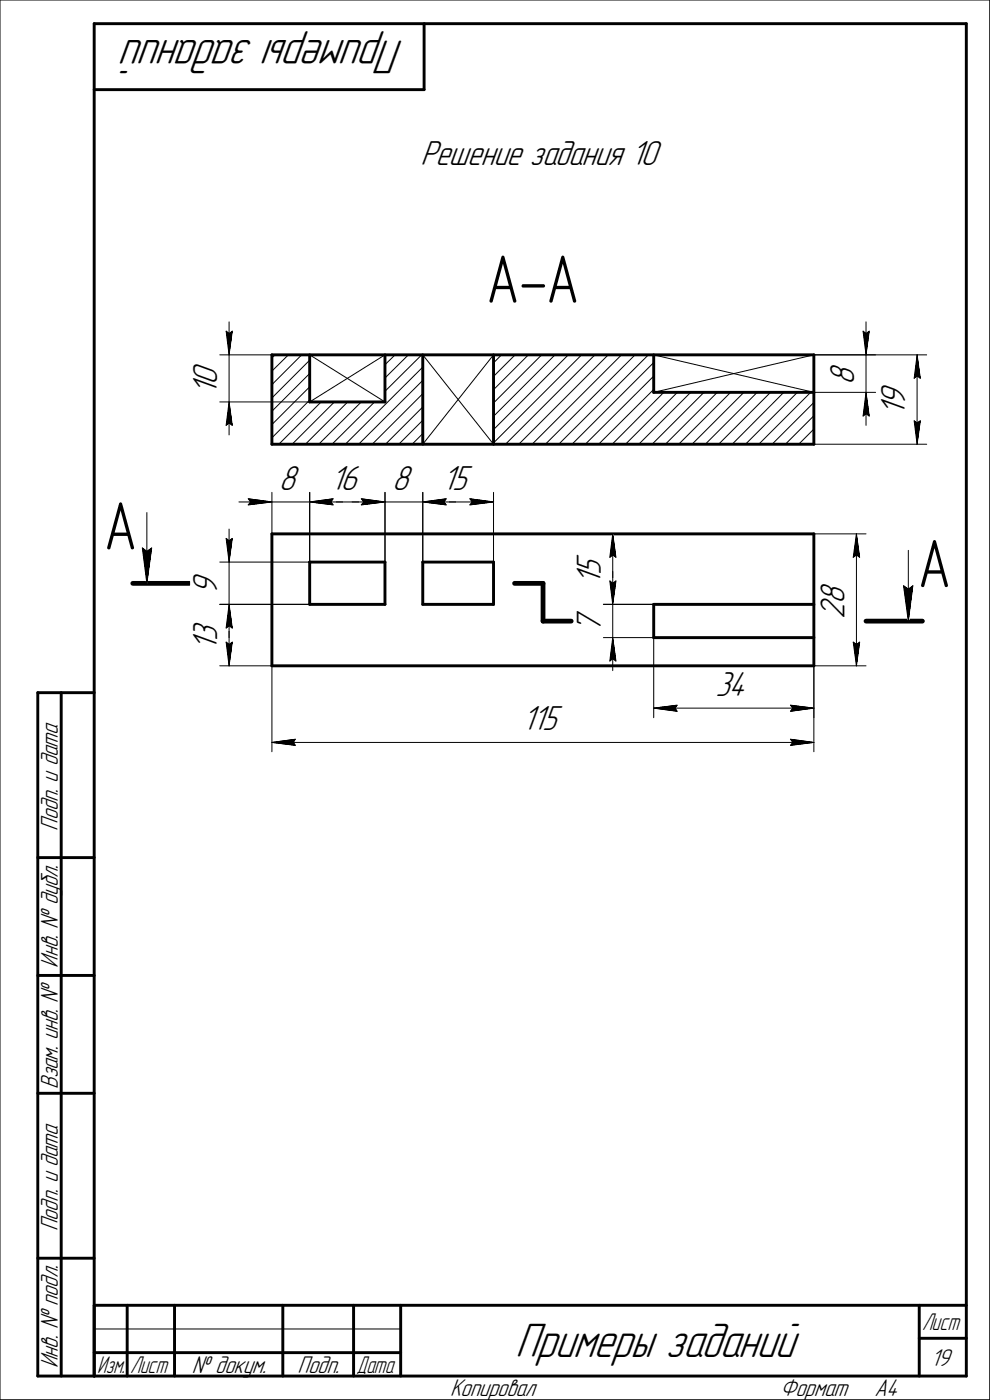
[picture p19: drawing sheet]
<svg xmlns="http://www.w3.org/2000/svg" width="210mm" height="297mm" viewBox="0 0 210 297" stroke-linecap="round" stroke-linejoin="round" font-family="sans-serif">
<defs><g id="words">
<g font-size="14.6">
<text x="103.1" y="64.2">А-А</text>
<text x="22" y="116.6">А</text>
<text x="194.7" y="124.6">А</text>
</g>
<g font-size="10.9">
<text x="85.7" y="8.5" transform="rotate(-180 85.7 8.5)">Примеры заданий</text>
<text x="109.3" y="288">Примеры заданий</text>
</g>
<g font-size="7.8">
<text x="89.2" y="34.9">Решение задания 10</text>
<text x="46.1" y="83.8" transform="rotate(-90 46.1 83.8)">1</text>
<text x="46.1" y="81.7" transform="rotate(-90 46.1 81.7)">0</text>
<text x="181.2" y="81.8" transform="rotate(-90 181.2 81.8)">8</text>
<text x="192" y="88.3" transform="rotate(-90 192 88.3)">1</text>
<text x="192" y="86.2" transform="rotate(-90 192 86.2)">9</text>
<text x="59.2" y="104">8</text>
<text x="70.1" y="104">16</text>
<text x="83.2" y="104">8</text>
<text x="93.8" y="104">15</text>
<text x="127.5" y="124.1" transform="rotate(-90 127.5 124.1)">1</text>
<text x="127.5" y="122" transform="rotate(-90 127.5 122)">5</text>
<text x="46.1" y="126.3" transform="rotate(-90 46.1 126.3)">9</text>
<text x="179.2" y="131.4" transform="rotate(-90 179.2 131.4)">2</text>
<text x="179.2" y="128.2" transform="rotate(-90 179.2 128.2)">8</text>
<text x="46.1" y="136" transform="rotate(-90 46.1 136)">3</text>
<text x="127.5" y="134.3" transform="rotate(-90 127.5 134.3)">7</text>
<text x="46.1" y="138.1" transform="rotate(-90 46.1 138.1)">1</text>
<text x="151.8" y="147.7">34</text>
<text x="110.8" y="155">115</text>
</g>
<g font-size="5.5">
<text x="12.3" y="176.2" transform="rotate(-90 12.3 176.2)">Подп. и дата</text>
<text x="12.3" y="205.3" transform="rotate(-90 12.3 205.3)">Инв. № дубл.</text>
<text x="12.3" y="231.1" transform="rotate(-90 12.3 231.1)">Взам. инв. №</text>
<text x="12.3" y="261.2" transform="rotate(-90 12.3 261.2)">Подп. и дата</text>
<text x="12.3" y="290.3" transform="rotate(-90 12.3 290.3)">Инв. № подл.</text>
<text x="40.7" y="291.3">№ докум.</text>
<text x="63.1" y="291.3">Подп.</text>
<text x="197.5" y="289.8">19</text>
<text x="95.5" y="296.3">Копировал</text>
<text x="165.5" y="296.3">Формат</text>
<text x="185.5" y="296.3">A4</text>
</g>
<g font-size="5.4">
<text x="195.6" y="282.3">Лист</text>
<text x="20.6" y="291.3">Изм.</text>
<text x="27.6" y="291.3">Лист</text>
<text x="75.6" y="291.3">Дата</text>
</g>
</g></defs>
<g fill="none" stroke="#000" stroke-width=".62">
<path d="M20 5v287zM20 5h185zM20 19h70zM90 5v14zM205 5v287zM57.7 75.3v19zM57.7 75.3h115zM65.7 75.3v10zM81.7 75.3v10zM89.7 75.3v19zM104.7 75.3v19zM138.7 75.3v8z"/>
<path d="M172.7 75.3v19zM57.7 94.3h115zM65.7 85.3h16zM138.7 83.3h34zM57.7 113.3v28zM57.7 113.3h115zM65.7 119.3v8.9zM65.7 119.3h16zM81.7 119.3v8.9zM89.7 119.3v8.9zM89.7 119.3h15zM104.7 119.3v8.9z"/>
<path d="M172.7 113.3v28zM65.7 128.2h16zM89.7 128.2h15zM138.7 128.2h34zM138.7 128.2v7.1zM138.7 135.3h34zM8 147v145zM8 147h12zM13 147v145zM57.7 141.3h115zM8 182h12zM8 207h12z"/>
<path d="M8 232h12zM8 267h12zM20 277h185zM20 277v15zM27 277v15zM37 277v15zM60 277v15zM75 277v15zM85 277v15zM195 277v15zM8 292h12zM20 292h185z"/>
<path d="M20 287h7zM27 287h10zM37 287h23zM60 287h15zM75 287h10zM195 284h10z"/>
</g>
<g fill="none" stroke="#000" stroke-width=".21">
<path d="M0 0v297zM0 0h210zM210 0v297zM46.6 75.3h19.1zM48 70.3l.6 .5zM48 70.3l.6 5zM48.6 70.8l.7-.5zM48.6 68.3v7zM48.6 75.3v10zM49.3 70.3l-.7 5zM57.7 78.7l3.5-3.4zM57.7 75.9l.7-.6z"/>
<path d="M65.7 75.3l16 10zM81.7 77.4l2.1-2.1zM89.7 75.3l15 19zM104.7 75.3l-15 19zM104.7 79.9l4.6-4.6zM104.7 77l1.7-1.7zM138.7 75.3l34 8zM172.7 75.3h23.9zM172.7 75.3h13.1zM183.1 70.3l.6 .5zM183.1 70.3l.6 5zM183.7 70.8l.7-.5z"/>
<path d="M183.7 68.3v7zM183.7 75.3v8zM184.4 70.3l-.7 5zM194.6 75.3l.6 5zM194.6 79.8l.6 .5zM194.6 75.3l-.7 5zM194.6 75.3v19zM46.6 85.3h19.1zM48 90.3l.6-.6zM48.6 85.3l-.6 5zM48.6 89.7l.7 .6zM48.6 85.3l.7 5z"/>
<path d="M48.6 85.3v7zM57.7 92.9l8-8zM57.7 90.1l8-8zM57.7 87.3l8-8.1zM57.7 84.4l8-8zM57.7 81.6l6.3-6.3zM59.2 94.3l8.9-9zM64.8 94.3l9-9zM65.7 85.3l16-10zM67.6 94.3l9.1-9zM70.4 94.3l9.1-9zM71 85.3l-9 9z"/>
<path d="M73.3 94.3l16.4-16.4zM76.1 94.3l13.6-13.6zM79 94.3l10.7-10.8zM81.7 83l7.8-7.7zM81.7 80.2l4.9-4.9zM81.8 94.3l7.9-7.9zM84.6 94.3l5.1-5.1zM87.4 94.3l2.3-2.3zM104.7 94l18.7-18.7zM104.7 91.2l15.9-15.9zM104.7 88.3l13-13zM104.7 85.5l10.2-10.2z"/>
<path d="M104.7 82.7l7.4-7.4zM107.2 94.3l19-19zM110.1 94.3l18.9-19zM112.9 94.3l19-19zM115.7 94.3l19-19zM118.5 94.3l19.1-19zM121.4 94.3l17.3-17.4zM124.2 94.3l14.5-14.5zM127 94.3l11.7-11.7zM132.7 94.3l11-11zM135.5 94.3l11-11zM138.3 94.3l11.1-11z"/>
<path d="M138.7 83.3l34-8zM140.8 83.3l-10.9 11zM141.2 94.3l11-11zM144 94.3l11-11zM146.8 94.3l11-11zM149.6 94.3l11-11zM152.5 94.3l11-11zM158.2 94.3l11-11zM161 94.3l11-11zM163.8 94.3l8.9-8.9zM166.3 83.3l-11 11zM166.6 94.3l6.1-6.1z"/>
<path d="M169.4 94.3l3.3-3.3zM172.3 94.3l.4-.4zM172.7 94.3h23.9zM172.7 83.3h13.1zM183.1 88.3l.6-.5zM183.7 83.3l-.6 5zM183.7 87.8l.7 .5zM183.7 83.3l.7 5zM183.7 83.3v7zM193.9 80.3l.7-.5zM193.9 89.3l.7 5zM193.9 89.3l.7 .4z"/>
<path d="M194.6 89.7l.6-.4zM195.2 89.3l-.6 5zM30.2 116.3l1 7.5zM30.2 116.3l1 .7zM31.2 117l1-.7zM31.2 108.8v15zM32.2 116.3l-1 7.5zM46.6 119.3h19.1zM48 114.2l.6 .6zM48 114.2l.6 5.1zM48.6 114.8l.7-.6zM48.6 112.3v7z"/>
<path d="M48.6 119.3v8.9zM49.3 114.2l-.7 5.1zM50.7 106.5h7zM52.7 105.8l5 .7zM52.7 105.8l.5 .7zM52.7 107.1l5-.6zM53.2 106.5l-.5 .6zM57.7 104.5v8.8zM57.7 106.5h8zM65.7 104.5v14.8zM65.7 106.5l5 .6zM65.7 106.5l5-.7z"/>
<path d="M65.7 106.5h7zM65.7 106.5h16zM70.2 106.5l.5 .6zM70.7 105.8l-.5 .7zM74.7 106.5h7zM76.7 107.1l5-.6zM76.7 105.8l.5 .7zM76.7 105.8l5 .7zM77.2 106.5l-.5 .6zM81.7 104.5v14.8zM81.7 106.5h8zM89.7 104.5v14.8z"/>
<path d="M89.7 106.5l5 .6zM89.7 106.5l5-.7zM89.7 106.5h7zM89.7 106.5h15zM94.1 106.5l.6 .6zM94.7 105.8l-.6 .7zM99.7 107.1l5-.6zM99.7 105.8l.5 .7zM99.7 105.8l5 .7zM100.2 106.5l-.5 .6zM104.7 104.5v14.8zM128 113.3h44.7z"/>
<path d="M129.4 118.3l.6-.6zM130 113.3l.7 5zM130 117.7l.7 .6zM130 113.3l-.6 5zM130 113.3v14.9zM172.7 113.3h11zM181 118.3l.7-.6zM181.7 113.3l.7 5zM181.7 117.7l.7 .6zM181.7 113.3l-.7 5zM181.7 113.3v28zM192.7 116.8v15z"/>
<path d="M46.6 128.2h19.1zM48 136.3l.6 5zM48 136.3l.6 .5zM48 133.3l.6-.5zM48.6 136.8l.7-.5zM48.6 128.2l.7 5.1zM48.6 132.8l.7 .5zM48.6 128.2l-.6 5.1zM48.6 128.2v13.1zM48.6 128.2v7.1zM49.3 136.3l-.7 5zM128 128.2h10.7z"/>
<path d="M128 135.3h10.7zM129.4 123.3l.6 .5zM129.4 123.3l.6 4.9zM130 123.8l.7-.5zM130 121.2v7zM130 135.3l-.6 5zM130 139.8l.7 .5zM130 135.3l.7 5zM130 135.3v7zM130 128.2v7.1zM130.7 123.3l-.7 4.9zM138.7 135.3v17z"/>
<path d="M172.7 135.3v17zM181 136.3l.7 5zM181 136.3l.7 .5zM181.7 136.8l.7-.5zM182.4 136.3l-.7 5zM191.7 124.3l1 7.5zM191.7 124.3l1 .7zM192.7 125l1-.7zM193.7 124.3l-1 7.5zM46.6 141.3h11.1zM57.7 141.3v18.2zM57.7 157.5l5-.6z"/>
<path d="M57.7 157.5l5 .7zM57.7 157.5h115zM62.2 157.5l.5 .7zM62.7 156.9l-.5 .6zM129.4 140.3l.6-.5zM138.7 150.3l5-.7zM138.7 150.3l5 .6zM138.7 150.3h34zM143.2 150.3l.5 .6zM143.7 149.6l-.5 .7zM167.7 158.2l5-.7zM167.7 156.9l.5 .6z"/>
<path d="M167.7 156.9l5 .6zM167.7 150.9l5-.6zM167.7 149.6l.5 .7zM167.7 149.6l5 .7zM168.2 157.5l-.5 .7zM168.2 150.3l-.5 .6zM172.7 141.3v18.2zM172.7 141.3h11zM0 297h210zM20 282h65z"/>
</g>
<path d="M28.2 123.8h12zM109.2 123.8h6zM115.2 123.8v8zM115.2 131.8h6zM183.7 131.8h12z" fill="none" stroke="#000" stroke-width="1"/>
<g fill="#fff" stroke="#fff" stroke-width=".21">
<path d="M89.2 29.4h51.7zM89.2 29.4h51.7zM89.2 29.5h51.7zM89.2 29.5h51.7zM89.2 29.6h51.7zM89.2 29.6h51.7zM89.2 29.7h51.7zM89.2 29.7h51.7zM89.2 29.8h51.7zM89.2 29.9h51.7zM89.2 29.9h51.7zM89.2 30h51.7zM89.2 30h51.7zM89.2 30.1h51.7zM89.2 30.1h51.7zM89.2 30.2h51.7zM89.2 30.3h51.7zM89.2 30.3h51.7zM89.2 30.4h51.7zM89.2 30.4h51.7zM89.2 30.5h51.7zM89.2 30.5h51.7zM89.2 30.6h51.7zM89.2 30.6h51.7zM89.2 30.7h51.7zM89.2 30.8h51.7zM89.2 30.8h51.7zM89.2 30.9h51.7zM89.2 30.9h51.7zM89.2 31h51.7zM89.2 31h51.7zM89.2 31.1h51.7zM89.2 31.2h51.7zM89.2 31.2h51.7zM89.2 31.3h51.7zM89.2 31.3h51.7zM89.2 31.4h51.7zM89.2 31.4h51.7zM89.2 31.5h51.7zM89.2 31.6h51.7zM89.2 31.6h51.7zM89.2 31.7h51.7zM89.2 31.7h51.7zM89.2 31.8h51.7zM89.2 31.8h51.7zM89.2 31.9h51.7zM89.2 31.9h51.7zM89.2 32h51.7zM89.2 32.1h51.7zM89.2 32.1h51.7zM89.2 32.2h51.7zM89.2 32.2h51.7zM89.2 32.3h51.7zM89.2 32.3h51.7zM89.2 32.4h51.7zM89.2 32.5h51.7zM89.2 32.5h51.7zM89.2 32.6h51.7zM89.2 32.6h51.7zM89.2 32.7h51.7zM89.2 32.7h51.7zM89.2 32.8h51.7zM89.2 32.9h51.7zM89.2 32.9h51.7zM89.2 33h51.7zM89.2 33h51.7zM89.2 33.1h51.7zM89.2 33.1h51.7zM89.2 33.2h51.7zM89.2 33.2h51.7zM89.2 33.3h51.7zM89.2 33.4h51.7zM89.2 33.4h51.7zM89.2 33.5h51.7zM89.2 33.5h51.7zM89.2 33.6h51.7zM89.2 33.6h51.7zM89.2 33.7h51.7zM89.2 33.8h51.7zM89.2 33.8h51.7zM89.2 33.9h51.7zM89.2 33.9h51.7zM89.2 34h51.7zM89.2 34h51.7zM89.2 34.1h51.7zM89.2 34.1h51.7zM89.2 34.2h51.7zM89.2 34.3h51.7zM89.2 34.3h51.7zM89.2 34.4h51.7zM89.2 34.4h51.7zM89.2 34.5h51.7zM89.2 34.5h51.7zM89.2 34.6h51.7zM89.2 34.7h51.7zM89.2 34.7h51.7zM89.2 34.8h51.7zM89.2 34.8h51.7zM89.2 34.9h51.7zM89.2 34.9h51.7zM89.2 35h51.7zM89.2 35.1h51.7zM89.2 35.1h51.7zM89.2 35.2h51.7zM89.2 35.2h51.7zM89.2 35.3h51.7zM89.2 35.3h51.7zM89.2 35.4h51.7zM89.2 35.4h51.7zM89.2 35.5h51.7zM89.2 35.6h51.7zM89.2 35.6h51.7zM89.2 35.7h51.7zM89.2 35.7h51.7zM89.2 35.8h51.7zM89.2 35.8h51.7zM89.2 35.9h51.7zM89.2 36h51.7zM89.2 36h51.7zM89.2 36.1h51.7zM89.2 36.1h51.7zM89.2 36.2h51.7zM89.2 36.2h51.7zM89.2 36.3h51.7zM89.2 36.4h51.7zM89.2 36.4h51.7z"/>
<path d="M110.7 149.4h8.9zM110.7 149.4h8.9zM110.7 149.5h8.9zM110.7 149.5h8.9zM110.7 149.6h8.9zM110.7 149.6h8.9zM110.7 149.7h8.9zM110.7 149.7h8.9zM110.7 149.8h8.9zM110.7 149.9h8.9zM110.7 149.9h8.9zM110.7 150h8.9zM110.7 150h8.9zM110.7 150.1h8.9zM110.7 150.1h8.9zM110.7 150.2h8.9zM110.7 150.3h8.9zM110.7 150.3h8.9zM110.7 150.4h8.9zM110.7 150.4h8.9zM110.7 150.5h8.9zM110.7 150.5h8.9zM110.7 150.6h8.9zM110.7 150.7h8.9zM110.7 150.7h8.9zM110.7 150.8h8.9zM110.7 150.8h8.9zM110.7 150.9h8.9zM110.7 150.9h8.9zM110.7 151h8.9zM110.7 151h8.9zM110.7 151.1h8.9zM110.7 151.2h8.9zM110.7 151.2h8.9zM110.7 151.3h8.9zM110.7 151.3h8.9zM110.7 151.4h8.9zM110.7 151.4h8.9zM110.7 151.5h8.9zM110.7 151.6h8.9zM110.7 151.6h8.9zM110.7 151.7h8.9zM110.7 151.7h8.9zM110.7 151.8h8.9zM110.7 151.8h8.9zM110.7 151.9h8.9zM110.7 151.9h8.9zM110.7 152h8.9zM110.7 152.1h8.9zM110.7 152.1h8.9zM110.7 152.2h8.9zM110.7 152.2h8.9zM110.7 152.3h8.9zM110.7 152.3h8.9zM110.7 152.4h8.9zM110.7 152.5h8.9zM110.7 152.5h8.9zM110.7 152.6h8.9zM110.7 152.6h8.9zM110.7 152.7h8.9zM110.7 152.7h8.9zM110.7 152.8h8.9zM110.7 152.9h8.9zM110.7 152.9h8.9zM110.7 153h8.9zM110.7 153h8.9zM110.7 153.1h8.9zM110.7 153.1h8.9zM110.7 153.2h8.9zM110.7 153.2h8.9zM110.7 153.3h8.9zM110.7 153.4h8.9zM110.7 153.4h8.9zM110.7 153.5h8.9zM110.7 153.5h8.9zM110.7 153.6h8.9zM110.7 153.6h8.9zM110.7 153.7h8.9zM110.7 153.8h8.9zM110.7 153.8h8.9zM110.7 153.9h8.9zM110.7 153.9h8.9zM110.7 154h8.9zM110.7 154h8.9zM110.7 154.1h8.9zM110.7 154.1h8.9zM110.7 154.2h8.9zM110.7 154.3h8.9zM110.7 154.3h8.9zM110.7 154.4h8.9zM110.7 154.4h8.9zM110.7 154.5h8.9zM110.7 154.5h8.9zM110.7 154.6h8.9zM110.7 154.7h8.9zM110.7 154.7h8.9zM110.7 154.8h8.9zM110.7 154.8h8.9zM110.7 154.9h8.9zM110.7 154.9h8.9zM110.7 155h8.9zM110.7 155.1h8.9zM110.7 155.1h8.9zM110.7 155.2h8.9zM110.7 155.2h8.9zM110.7 155.3h8.9zM110.7 155.3h8.9zM110.7 155.4h8.9zM110.7 155.4h8.9zM110.7 155.5h8.9zM110.7 155.6h8.9zM110.7 155.6h8.9zM110.7 155.7h8.9zM110.7 155.7h8.9zM110.7 155.8h8.9zM110.7 155.8h8.9zM110.7 155.9h8.9zM110.7 156h8.9zM110.7 156h8.9zM110.7 156.1h8.9zM110.7 156.1h8.9zM110.7 156.2h8.9zM110.7 156.2h8.9zM110.7 156.3h8.9zM110.7 156.4h8.9zM110.7 156.4h8.9zM110.7 156.5h8.9z"/>
<path d="M62.7 156.4h.5zM62.3 156.4h.9zM61.8 156.5h1.4zM61.3 156.5h1.9zM60.8 156.6h2.4zM60.4 156.6h2.8zM59.9 156.7h3.3zM59.4 156.7h3.8zM59.3 156.8h3.9zM59.2 156.9h4zM59.1 156.9h4.1zM59 157h4.2zM58.8 157h4.4zM58.7 157.1h4.5zM58.6 157.1h4.6zM58.5 157.2h4.7zM58.4 157.3h4.8zM58.2 157.3h5zM58.1 157.4h5.1zM58 157.4h5.2zM57.9 157.5h5.3zM57.7 157.5h5.5zM57.9 157.6h5.3zM58 157.6h5.2zM58.1 157.7h5.1zM58.3 157.8h4.9zM58.4 157.8h4.8zM58.5 157.9h4.7zM58.6 157.9h4.6zM58.8 158h4.4zM58.9 158h4.3zM59 158.1h4.2zM59.2 158.2h4zM59.3 158.2h3.9zM59.4 158.3h3.8zM59.9 158.3h3.3zM60.4 158.4h2.8zM60.8 158.4h2.4zM61.3 158.5h1.9zM61.8 158.6h1.4zM62.3 158.6h.9zM62.7 158.7h.5z"/>
<path d="M167.2 156.4h.5zM167.2 156.4h.9zM167.2 156.5h1.4zM167.2 156.5h1.9zM167.2 156.6h2.4zM167.2 156.6h2.8zM167.2 156.7h3.3zM167.2 156.7h3.7zM167.2 156.8h3.9zM167.2 156.9h4zM167.2 156.9h4.1zM167.2 157h4.2zM167.2 157h4.4zM167.2 157.1h4.5zM167.2 157.1h4.6zM167.2 157.2h4.7zM167.2 157.3h4.8zM167.2 157.3h5zM167.2 157.4h5.1zM167.2 157.4h5.2zM167.2 157.5h5.4zM167.2 157.5h5.5zM167.2 157.6h5.4zM167.2 157.6h5.2zM167.2 157.7h5.1zM167.2 157.8h5zM167.2 157.8h4.8zM167.2 157.9h4.7zM167.2 157.9h4.6zM167.2 158h4.4zM167.2 158h4.3zM167.2 158.1h4.2zM167.2 158.2h4zM167.2 158.2h3.9zM167.2 158.3h3.7zM167.2 158.3h3.3zM167.2 158.4h2.8zM167.2 158.4h2.4zM167.2 158.5h1.9zM167.2 158.6h1.4zM167.2 158.6h.9zM167.2 158.7h.5z"/>
<path d="M151.8 142.1h7.8zM151.8 142.2h7.8zM151.8 142.2h7.8zM151.8 142.3h7.8zM151.8 142.4h7.8zM151.8 142.4h7.8zM151.8 142.5h7.8zM151.8 142.5h7.8zM151.8 142.6h7.8zM151.8 142.6h7.8zM151.8 142.7h7.8zM151.8 142.7h7.8zM151.8 142.8h7.8zM151.8 142.9h7.8zM151.8 142.9h7.8zM151.8 143h7.8zM151.8 143h7.8zM151.8 143.1h7.8zM151.8 143.1h7.8zM151.8 143.2h7.8zM151.8 143.3h7.8zM151.8 143.3h7.8zM151.8 143.4h7.8zM151.8 143.4h7.8zM151.8 143.5h7.8zM151.8 143.5h7.8zM151.8 143.6h7.8zM151.8 143.7h7.8zM151.8 143.7h7.8zM151.8 143.8h7.8zM151.8 143.8h7.8zM151.8 143.9h7.8zM151.8 143.9h7.8zM151.8 144h7.8zM151.8 144h7.8zM151.8 144.1h7.8zM151.8 144.2h7.8zM151.8 144.2h7.8zM151.8 144.3h7.8zM151.8 144.3h7.8zM151.8 144.4h7.8zM151.8 144.4h7.8zM151.8 144.5h7.8zM151.8 144.6h7.8zM151.8 144.6h7.8zM151.8 144.7h7.8zM151.8 144.7h7.8zM151.8 144.8h7.8zM151.8 144.8h7.8zM151.8 144.9h7.8zM151.8 144.9h7.8zM151.8 145h7.8zM151.8 145.1h7.8zM151.8 145.1h7.8zM151.8 145.2h7.8zM151.8 145.2h7.8zM151.8 145.3h7.8zM151.8 145.3h7.8zM151.8 145.4h7.8zM151.8 145.5h7.8zM151.8 145.5h7.8zM151.8 145.6h7.8zM151.8 145.6h7.8zM151.8 145.7h7.8zM151.8 145.7h7.8zM151.8 145.8h7.8zM151.8 145.9h7.8zM151.8 145.9h7.8zM151.8 146h7.8zM151.8 146h7.8zM151.8 146.1h7.8zM151.8 146.1h7.8zM151.8 146.2h7.8zM151.8 146.2h7.8zM151.8 146.3h7.8zM151.8 146.4h7.8zM151.8 146.4h7.8zM151.8 146.5h7.8zM151.8 146.5h7.8zM151.8 146.6h7.8zM151.8 146.6h7.8zM151.8 146.7h7.8zM151.8 146.8h7.8zM151.8 146.8h7.8zM151.8 146.9h7.8zM151.8 146.9h7.8zM151.8 147h7.8zM151.8 147h7.8zM151.8 147.1h7.8zM151.8 147.2h7.8zM151.8 147.2h7.8zM151.8 147.3h7.8zM151.8 147.3h7.8zM151.8 147.4h7.8zM151.8 147.4h7.8zM151.8 147.5h7.8zM151.8 147.5h7.8zM151.8 147.6h7.8zM151.8 147.7h7.8zM151.8 147.7h7.8zM151.8 147.8h7.8zM151.8 147.8h7.8zM151.8 147.9h7.8zM151.8 147.9h7.8zM151.8 148h7.8zM151.8 148.1h7.8zM151.8 148.1h7.8zM151.8 148.2h7.8zM151.8 148.2h7.8zM151.8 148.3h7.8zM151.8 148.3h7.8zM151.8 148.4h7.8zM151.8 148.4h7.8zM151.8 148.5h7.8zM151.8 148.6h7.8zM151.8 148.6h7.8zM151.8 148.7h7.8zM151.8 148.7h7.8zM151.8 148.8h7.8zM151.8 148.8h7.8zM151.8 148.9h7.8zM151.8 149h7.8zM151.8 149h7.8zM151.8 149.1h7.8zM151.8 149.1h7.8zM151.8 149.2h7.8zM151.8 149.2h7.8z"/>
<path d="M143.7 149.1h.5zM143.3 149.2h.9zM142.8 149.2h1.4zM142.3 149.3h1.9zM141.8 149.4h2.4zM141.4 149.4h2.8zM140.9 149.5h3.3zM140.4 149.5h3.8zM140.3 149.6h3.9zM140.2 149.6h4zM140 149.7h4.2zM139.9 149.7h4.3zM139.8 149.8h4.4zM139.6 149.9h4.6zM139.5 149.9h4.7zM139.4 150h4.8zM139.2 150h5zM139.1 150.1h5.1zM139 150.1h5.2zM138.9 150.2h5.3zM138.7 150.3h5.5zM138.9 150.3h5.3zM139 150.4h5.2zM139.1 150.4h5.1zM139.2 150.5h5zM139.4 150.5h4.8zM139.5 150.6h4.7zM139.6 150.7h4.6zM139.8 150.7h4.4zM139.9 150.8h4.3zM140 150.8h4.2zM140.2 150.9h4zM140.3 150.9h3.9zM140.4 151h3.8zM140.9 151h3.3zM141.3 151.1h2.9zM141.7 151.2h2.5zM142.1 151.2h2.1zM142.5 151.3h1.7zM142.9 151.3h1.3zM143.4 151.4h.8zM143.8 151.4h.4z"/>
<path d="M167.2 149.1h.5zM167.2 149.2h.9zM167.2 149.2h1.4zM167.2 149.3h1.9zM167.2 149.4h2.4zM167.2 149.4h2.8zM167.2 149.5h3.3zM167.2 149.5h3.7zM167.2 149.6h3.9zM167.2 149.6h4zM167.2 149.7h4.2zM167.2 149.7h4.3zM167.2 149.8h4.4zM167.2 149.9h4.6zM167.2 149.9h4.7zM167.2 150h4.8zM167.2 150h5zM167.2 150.1h5.1zM167.2 150.1h5.2zM167.2 150.2h5.4zM167.2 150.3h5.5zM167.2 150.3h5.4zM167.2 150.4h5.2zM167.2 150.4h5.1zM167.2 150.5h5zM167.2 150.5h4.8zM167.2 150.6h4.7zM167.2 150.7h4.6zM167.2 150.7h4.4zM167.2 150.8h4.3zM167.2 150.8h4.2zM167.2 150.9h4zM167.2 150.9h3.9zM167.2 151h3.7zM167.2 151h3.3zM167.2 151.1h2.9zM167.2 151.2h2.5zM167.2 151.2h2.1zM167.2 151.3h1.7zM167.2 151.3h1.2zM167.2 151.4h.8zM167.2 151.4h.4z"/>
<path d="M173.6 123.2h7.1zM173.6 123.2h7.1zM173.6 123.3h7.1zM173.6 123.3h7.1zM173.6 123.4h7.1zM173.6 123.4h7.1zM173.6 123.5h7.1zM173.6 123.6h7.1zM173.6 123.6h7.1zM173.6 123.7h7.1zM173.6 123.7h7.1zM173.6 123.8h7.1zM173.6 123.8h7.1zM173.6 123.9h7.1zM173.6 124h7.1zM173.6 124h7.1zM173.6 124.1h7.1zM173.6 124.1h7.1zM173.6 124.2h7.1zM173.6 124.2h7.1zM173.6 124.3h7.1zM173.6 124.3h7.1zM173.6 124.4h7.1zM173.6 124.5h7.1zM173.6 124.5h7.1zM173.6 124.6h7.1zM173.6 124.6h7.1zM173.6 124.7h7.1zM173.6 124.7h7.1zM173.6 124.8h7.1zM173.6 124.9h7.1zM173.6 124.9h7.1zM173.6 125h7.1zM173.6 125h7.1zM173.6 125.1h7.1zM173.6 125.1h7.1zM173.6 125.2h7.1zM173.6 125.3h7.1zM173.6 125.3h7.1zM173.6 125.4h7.1zM173.6 125.4h7.1zM173.6 125.5h7.1zM173.6 125.5h7.1zM173.6 125.6h7.1zM173.6 125.6h7.1zM173.6 125.7h7.1zM173.6 125.8h7.1zM173.6 125.8h7.1zM173.6 125.9h7.1zM173.6 125.9h7.1zM173.6 126h7.1zM173.6 126h7.1zM173.6 126.1h7.1zM173.6 126.2h7.1zM173.6 126.2h7.1zM173.6 126.3h7.1zM173.6 126.3h7.1zM173.6 126.4h7.1zM173.6 126.4h7.1zM173.6 126.5h7.1zM173.6 126.5h7.1zM173.6 126.6h7.1zM173.6 126.7h7.1zM173.6 126.7h7.1zM173.6 126.8h7.1zM173.6 126.8h7.1zM173.6 126.9h7.1zM173.6 126.9h7.1zM173.6 127h7.1zM173.6 127.1h7.1zM173.6 127.1h7.1zM173.6 127.2h7.1zM173.6 127.2h7.1zM173.6 127.3h7.1zM173.6 127.3h7.1zM173.6 127.4h7.1zM173.6 127.5h7.1zM173.6 127.5h7.1zM173.6 127.6h7.1zM173.6 127.6h7.1zM173.6 127.7h7.1zM173.6 127.7h7.1zM173.6 127.8h7.1zM173.6 127.8h7.1zM173.6 127.9h7.1zM173.6 128h7.1zM173.6 128h7.1zM173.6 128.1h7.1zM173.6 128.1h7.1zM173.6 128.2h7.1zM173.6 128.2h7.1zM173.6 128.3h7.1zM173.6 128.4h7.1zM173.6 128.4h7.1zM173.6 128.5h7.1zM173.6 128.5h7.1zM173.6 128.6h7.1zM173.6 128.6h7.1zM173.6 128.7h7.1zM173.6 128.7h7.1zM173.6 128.8h7.1zM173.6 128.9h7.1zM173.6 128.9h7.1zM173.6 129h7.1zM173.6 129h7.1zM173.6 129.1h7.1zM173.6 129.1h7.1zM173.6 129.2h7.1zM173.6 129.3h7.1zM173.6 129.3h7.1zM173.6 129.4h7.1zM173.6 129.4h7.1zM173.6 129.5h7.1zM173.6 129.5h7.1zM173.6 129.6h7.1zM173.6 129.7h7.1zM173.6 129.7h7.1zM173.6 129.8h7.1zM173.6 129.8h7.1zM173.6 129.9h7.1zM173.6 129.9h7.1zM173.6 130h7.1zM173.6 130h7.1zM173.6 130.1h7.1zM173.6 130.2h7.1zM173.6 130.2h7.1zM173.6 130.3h7.1zM173.6 130.3h7.1zM173.6 130.4h7.1zM173.6 130.4h7.1zM173.6 130.5h7.1zM173.6 130.6h7.1zM173.6 130.6h7.1zM173.6 130.7h7.1zM173.6 130.7h7.1zM173.6 130.8h7.1zM173.6 130.8h7.1zM173.6 130.9h7.1zM173.6 131h7.1zM173.6 131h7.1zM173.6 131.1h7.1zM173.6 131.1h7.1zM173.6 131.2h7.1zM173.6 131.2h7.1zM173.6 131.3h7.1z"/>
<path d="M181.6 113.5h.2zM181.6 113.5h.2zM181.6 113.6h.3zM181.6 113.6h.3zM181.6 113.7h.3zM181.5 113.7h.4zM181.5 113.8h.4zM181.5 113.8h.5zM181.5 113.9h.5zM181.4 114h.6zM181.4 114h.6zM181.4 114.1h.6zM181.4 114.1h.7zM181.4 114.2h.7zM181.3 114.2h.8zM181.3 114.3h.8zM181.3 114.4h.8zM181.2 114.4h1zM181.2 114.5h1zM181.2 114.5h1.1zM181.2 114.6h1.1zM181.1 114.6h1.2zM181.1 114.7h1.2zM181.1 114.8h1.2zM181.1 114.8h1.3zM181.1 114.9h1.3zM181 114.9h1.4zM181 115h1.4zM181 115h1.4zM181 115.1h1.5zM181 115.1h1.5zM181 115.2h1.5zM181 115.3h1.5zM181 115.3h1.5zM181 115.4h1.5zM181 115.4h1.5zM180.9 115.5h1.6zM180.9 115.5h1.6zM180.9 115.6h1.6zM180.9 115.7h1.6zM180.9 115.7h1.6zM180.9 115.8h1.6zM180.9 115.8h1.6zM180.8 115.9h1.8zM180.8 115.9h1.8zM180.8 116h1.8zM180.8 116h1.8zM180.8 116.1h1.8zM180.8 116.2h1.8zM180.8 116.2h1.8zM180.8 116.3h1.8zM180.8 116.3h1.9zM180.8 116.4h1.9zM180.8 116.4h1.9zM180.8 116.5h1.9zM180.8 116.6h1.9zM180.8 116.6h1.9zM180.8 116.7h1.9zM180.7 116.7h2zM180.7 116.8h2zM180.7 116.8h2zM180.7 116.9h2zM180.7 117h2zM180.7 117h2zM180.7 117.1h2zM180.7 117.1h2.1zM180.7 117.2h2.1zM180.7 117.2h2.1zM180.7 117.3h2.1zM180.7 117.3h2.1zM180.7 117.4h2.1zM180.7 117.5h2.1zM180.6 117.5h2.2zM180.6 117.6h2.2zM180.6 117.6h2.2zM180.6 117.7h2.2zM180.6 117.7h2.2zM180.6 117.8h2.2zM180.6 117.9h2.2zM180.6 117.9h2.2zM180.6 118h2.3zM180.6 118h2.3zM180.6 118.1h2.3zM180.6 118.1h2.3zM180.6 118.2h2.3zM180.6 118.3h2.3zM180.6 118.3h2.3zM180.5 118.4h2.4zM180.5 118.4h2.4zM180.5 118.5h2.4zM180.5 118.5h2.4zM180.5 118.6h2.4zM180.5 118.6h2.4zM180.5 118.7h2.4z"/>
<path d="M180.5 135.7h2.4zM180.5 135.8h2.4zM180.5 135.9h2.4zM180.5 135.9h2.4zM180.5 136h2.4zM180.5 136h2.4zM180.5 136.1h2.4zM180.5 136.1h2.4zM180.6 136.2h2.3zM180.6 136.3h2.3zM180.6 136.3h2.3zM180.6 136.4h2.3zM180.6 136.4h2.3zM180.6 136.5h2.3zM180.6 136.5h2.3zM180.6 136.6h2.2zM180.6 136.7h2.2zM180.6 136.7h2.2zM180.6 136.8h2.2zM180.6 136.8h2.2zM180.6 136.9h2.2zM180.6 136.9h2.2zM180.6 137h2.2zM180.7 137h2.1zM180.7 137.1h2.1zM180.7 137.2h2.1zM180.7 137.2h2.1zM180.7 137.3h2.1zM180.7 137.3h2.1zM180.7 137.4h2.1zM180.7 137.4h2zM180.7 137.5h2zM180.7 137.6h2zM180.7 137.6h2zM180.7 137.7h2zM180.7 137.7h2zM180.7 137.8h2zM180.8 137.8h1.9zM180.8 137.9h1.9zM180.8 138h1.9zM180.8 138h1.9zM180.8 138.1h1.9zM180.8 138.1h1.9zM180.8 138.2h1.9zM180.8 138.2h1.8zM180.8 138.3h1.8zM180.8 138.3h1.8zM180.8 138.4h1.8zM180.8 138.5h1.8zM180.8 138.5h1.8zM180.8 138.6h1.8zM180.8 138.6h1.8zM180.9 138.7h1.6zM180.9 138.7h1.6zM180.9 138.8h1.6zM180.9 138.9h1.6zM180.9 138.9h1.6zM180.9 139h1.6zM180.9 139h1.6zM181 139.1h1.5zM181 139.1h1.5zM181 139.2h1.5zM181 139.2h1.5zM181 139.3h1.5zM181 139.4h1.5zM181 139.4h1.5zM181 139.5h1.4zM181 139.5h1.4zM181 139.6h1.4zM181.1 139.6h1.3zM181.1 139.7h1.3zM181.1 139.8h1.2zM181.1 139.8h1.2zM181.1 139.9h1.2zM181.2 139.9h1.1zM181.2 140h1.1zM181.2 140h1zM181.2 140.1h1zM181.2 140.2h1zM181.3 140.2h.8zM181.3 140.3h.8zM181.4 140.3h.7zM181.4 140.4h.7zM181.4 140.4h.7zM181.4 140.5h.6zM181.4 140.5h.6zM181.5 140.6h.5zM181.5 140.7h.5zM181.5 140.7h.5zM181.5 140.8h.4zM181.5 140.8h.4zM181.6 140.9h.3zM181.6 140.9h.3zM181.6 141h.3zM181.6 141.1h.2zM181.6 141.1h.2z"/>
<path d="M121.9 129.3h7.1zM121.9 129.3h7.1zM121.9 129.4h7.1zM121.9 129.4h7.1zM121.9 129.5h7.1zM121.9 129.5h7.1zM121.9 129.6h7.1zM121.9 129.7h7.1zM121.9 129.7h7.1zM121.9 129.8h7.1zM121.9 129.8h7.1zM121.9 129.9h7.1zM121.9 129.9h7.1zM121.9 130h7.1zM121.9 130h7.1zM121.9 130.1h7.1zM121.9 130.2h7.1zM121.9 130.2h7.1zM121.9 130.3h7.1zM121.9 130.3h7.1zM121.9 130.4h7.1zM121.9 130.4h7.1zM121.9 130.5h7.1zM121.9 130.6h7.1zM121.9 130.6h7.1zM121.9 130.7h7.1zM121.9 130.7h7.1zM121.9 130.8h7.1zM121.9 130.8h7.1zM121.9 130.9h7.1zM121.9 131h7.1zM121.9 131h7.1zM121.9 131.1h7.1zM121.9 131.1h7.1zM121.9 131.2h7.1zM121.9 131.2h7.1zM121.9 131.3h7.1zM121.9 131.3h7.1zM121.9 131.4h7.1zM121.9 131.5h7.1zM121.9 131.5h7.1zM121.9 131.6h7.1zM121.9 131.6h7.1zM121.9 131.7h7.1zM121.9 131.7h7.1zM121.9 131.8h7.1zM121.9 131.9h7.1zM121.9 131.9h7.1zM121.9 132h7.1zM121.9 132h7.1zM121.9 132.1h7.1zM121.9 132.1h7.1zM121.9 132.2h7.1zM121.9 132.2h7.1zM121.9 132.3h7.1zM121.9 132.4h7.1zM121.9 132.4h7.1zM121.9 132.5h7.1zM121.9 132.5h7.1zM121.9 132.6h7.1zM121.9 132.6h7.1zM121.9 132.7h7.1zM121.9 132.8h7.1zM121.9 132.8h7.1zM121.9 132.9h7.1zM121.9 132.9h7.1zM121.9 133h7.1zM121.9 133h7.1zM121.9 133.1h7.1zM121.9 133.2h7.1zM121.9 133.2h7.1zM121.9 133.3h7.1zM121.9 133.3h7.1zM121.9 133.4h7.1zM121.9 133.4h7.1zM121.9 133.5h7.1zM121.9 133.5h7.1zM121.9 133.6h7.1zM121.9 133.7h7.1zM121.9 133.7h7.1zM121.9 133.8h7.1zM121.9 133.8h7.1zM121.9 133.9h7.1zM121.9 133.9h7.1zM121.9 134h7.1zM121.9 134.1h7.1zM121.9 134.1h7.1zM121.9 134.2h7.1zM121.9 134.2h7.1z"/>
<path d="M128.8 122.8h2.4zM128.9 122.8h2.3zM128.9 122.9h2.3zM128.9 122.9h2.3zM128.9 123h2.3zM128.9 123h2.3zM128.9 123.1h2.3zM128.9 123.2h2.3zM128.9 123.2h2.3zM128.9 123.3h2.3zM128.9 123.3h2.3zM128.9 123.4h2.3zM128.9 123.4h2.3zM128.9 123.5h2.3zM128.9 123.6h2.3zM128.9 123.6h2.3zM128.9 123.7h2.3zM129 123.7h2.1zM129 123.8h2.1zM129 123.8h2.1zM129 123.9h2.1zM129 124h2.1zM129 124h2.1zM129 124.1h2.1zM129 124.1h2.1zM129 124.2h2.1zM129 124.2h2.1zM129 124.3h2.1zM129 124.3h2.1zM129 124.4h2.1zM129 124.5h2.1zM129 124.5h2.1zM129 124.6h2.1zM129 124.6h2zM129.1 124.7h1.9zM129.1 124.7h1.9zM129.1 124.8h1.9zM129.1 124.9h1.9zM129.1 124.9h1.9zM129.1 125h1.9zM129.1 125h1.9zM129.1 125.1h1.9zM129.1 125.1h1.9zM129.1 125.2h1.9zM129.1 125.3h1.9zM129.1 125.3h1.9zM129.1 125.4h1.9zM129.1 125.4h1.9zM129.1 125.5h1.9zM129.1 125.5h1.9zM129.2 125.6h1.7zM129.2 125.6h1.7zM129.2 125.7h1.7zM129.2 125.8h1.7zM129.2 125.8h1.7zM129.2 125.9h1.7zM129.2 125.9h1.7zM129.2 126h1.7zM129.3 126h1.5zM129.3 126.1h1.5zM129.3 126.2h1.5zM129.3 126.2h1.5zM129.3 126.3h1.5zM129.3 126.3h1.5zM129.3 126.4h1.5zM129.3 126.4h1.5zM129.3 126.5h1.5zM129.3 126.5h1.5zM129.3 126.6h1.5zM129.4 126.7h1.3zM129.4 126.7h1.3zM129.4 126.8h1.3zM129.4 126.8h1.3zM129.4 126.9h1.2zM129.5 126.9h1.1zM129.5 127h1.1zM129.5 127.1h1.1zM129.5 127.1h1.1zM129.6 127.2h.9zM129.6 127.2h.9zM129.6 127.3h.8zM129.7 127.3h.7zM129.7 127.4h.7zM129.7 127.5h.7zM129.7 127.5h.6zM129.7 127.6h.6zM129.8 127.6h.5zM129.8 127.7h.5zM129.8 127.7h.5zM129.8 127.8h.4zM129.9 127.8h.3zM129.9 127.9h.3zM129.9 128h.3zM129.9 128h.2zM129.9 128.1h.2z"/>
<path d="M129.9 135.5h.2zM129.9 135.5h.2zM129.9 135.6h.3zM129.9 135.6h.3zM129.9 135.7h.3zM129.8 135.7h.4zM129.8 135.8h.5zM129.8 135.9h.5zM129.8 135.9h.5zM129.7 136h.6zM129.7 136h.6zM129.7 136.1h.7zM129.7 136.1h.7zM129.7 136.2h.7zM129.6 136.3h.8zM129.6 136.3h.9zM129.6 136.4h.9zM129.5 136.4h1.1zM129.5 136.5h1.1zM129.5 136.5h1.1zM129.5 136.6h1.1zM129.4 136.7h1.2zM129.4 136.7h1.3zM129.4 136.8h1.3zM129.4 136.8h1.3zM129.4 136.9h1.3zM129.3 136.9h1.5zM129.3 137h1.5zM129.3 137h1.5zM129.3 137.1h1.5zM129.3 137.2h1.5zM129.3 137.2h1.5zM129.3 137.3h1.5zM129.3 137.3h1.5zM129.3 137.4h1.5zM129.3 137.4h1.5zM129.3 137.5h1.5zM129.2 137.6h1.7zM129.2 137.6h1.7zM129.2 137.7h1.7zM129.2 137.7h1.7zM129.2 137.8h1.7zM129.2 137.8h1.7zM129.2 137.9h1.7zM129.2 138h1.7zM129.1 138h1.9zM129.1 138.1h1.9zM129.1 138.1h1.9zM129.1 138.2h1.9zM129.1 138.2h1.9zM129.1 138.3h1.9zM129.1 138.3h1.9zM129.1 138.4h1.9zM129.1 138.5h1.9zM129.1 138.5h1.9zM129.1 138.6h1.9zM129.1 138.6h1.9zM129.1 138.7h1.9zM129.1 138.7h1.9zM129.1 138.8h1.9zM129.1 138.9h1.9zM129 138.9h2zM129 139h2.1zM129 139h2.1zM129 139.1h2.1zM129 139.1h2.1zM129 139.2h2.1zM129 139.2h2.1zM129 139.3h2.1zM129 139.4h2.1zM129 139.4h2.1zM129 139.5h2.1zM129 139.5h2.1zM129 139.6h2.1zM129 139.6h2.1zM129 139.7h2.1zM129 139.8h2.1zM129 139.8h2.1zM128.9 139.9h2.3zM128.9 139.9h2.3zM128.9 140h2.3zM128.9 140h2.3zM128.9 140.1h2.3zM128.9 140.2h2.3zM128.9 140.2h2.3zM128.9 140.3h2.3zM128.9 140.3h2.3zM128.9 140.4h2.3zM128.9 140.4h2.3zM128.9 140.5h2.3zM128.9 140.5h2.3zM128.9 140.6h2.3zM128.9 140.7h2.3zM128.9 140.7h2.3z"/>
<path d="M121.9 117.4h7.1zM121.9 117.5h7.1zM121.9 117.5h7.1zM121.9 117.6h7.1zM121.9 117.6h7.1zM121.9 117.7h7.1zM121.9 117.7h7.1zM121.9 117.8h7.1zM121.9 117.9h7.1zM121.9 117.9h7.1zM121.9 118h7.1zM121.9 118h7.1zM121.9 118.1h7.1zM121.9 118.1h7.1zM121.9 118.2h7.1zM121.9 118.3h7.1zM121.9 118.3h7.1zM121.9 118.4h7.1zM121.9 118.4h7.1zM121.9 118.5h7.1zM121.9 118.5h7.1zM121.9 118.6h7.1zM121.9 118.6h7.1zM121.9 118.7h7.1zM121.9 118.8h7.1zM121.9 118.8h7.1zM121.9 118.9h7.1zM121.9 118.9h7.1zM121.9 119h7.1zM121.9 119h7.1zM121.9 119.1h7.1zM121.9 119.2h7.1zM121.9 119.2h7.1zM121.9 119.3h7.1zM121.9 119.3h7.1zM121.9 119.4h7.1zM121.9 119.4h7.1zM121.9 119.5h7.1zM121.9 119.5h7.1zM121.9 119.6h7.1zM121.9 119.7h7.1zM121.9 119.7h7.1zM121.9 119.8h7.1zM121.9 119.8h7.1zM121.9 119.9h7.1zM121.9 119.9h7.1zM121.9 120h7.1zM121.9 120.1h7.1zM121.9 120.1h7.1zM121.9 120.2h7.1zM121.9 120.2h7.1zM121.9 120.3h7.1zM121.9 120.3h7.1zM121.9 120.4h7.1zM121.9 120.5h7.1zM121.9 120.5h7.1zM121.9 120.6h7.1zM121.9 120.6h7.1zM121.9 120.7h7.1zM121.9 120.7h7.1zM121.9 120.8h7.1zM121.9 120.8h7.1zM121.9 120.9h7.1zM121.9 121h7.1zM121.9 121h7.1zM121.9 121.1h7.1zM121.9 121.1h7.1zM121.9 121.2h7.1zM121.9 121.2h7.1zM121.9 121.3h7.1zM121.9 121.4h7.1zM121.9 121.4h7.1zM121.9 121.5h7.1zM121.9 121.5h7.1zM121.9 121.6h7.1zM121.9 121.6h7.1zM121.9 121.7h7.1zM121.9 121.8h7.1zM121.9 121.8h7.1zM121.9 121.9h7.1zM121.9 121.9h7.1zM121.9 122h7.1zM121.9 122h7.1zM121.9 122.1h7.1zM121.9 122.1h7.1zM121.9 122.2h7.1zM121.9 122.3h7.1zM121.9 122.3h7.1zM121.9 122.4h7.1zM121.9 122.4h7.1zM121.9 122.5h7.1zM121.9 122.5h7.1zM121.9 122.6h7.1zM121.9 122.7h7.1zM121.9 122.7h7.1zM121.9 122.8h7.1zM121.9 122.8h7.1zM121.9 122.9h7.1zM121.9 122.9h7.1zM121.9 123h7.1zM121.9 123h7.1zM121.9 123.1h7.1zM121.9 123.2h7.1zM121.9 123.2h7.1zM121.9 123.3h7.1zM121.9 123.3h7.1zM121.9 123.4h7.1zM121.9 123.4h7.1zM121.9 123.5h7.1zM121.9 123.6h7.1zM121.9 123.6h7.1zM121.9 123.7h7.1zM121.9 123.7h7.1zM121.9 123.8h7.1zM121.9 123.8h7.1zM121.9 123.9h7.1zM121.9 124h7.1zM121.9 124h7.1zM121.9 124.1h7.1z"/>
<path d="M128.8 122.8h2.4zM128.9 122.8h2.3zM128.9 122.9h2.3zM128.9 122.9h2.3zM128.9 123h2.3zM128.9 123h2.3zM128.9 123.1h2.3zM128.9 123.2h2.3zM128.9 123.2h2.3zM128.9 123.3h2.3zM128.9 123.3h2.3zM128.9 123.4h2.3zM128.9 123.4h2.3zM128.9 123.5h2.3zM128.9 123.6h2.3zM128.9 123.6h2.3zM128.9 123.7h2.3zM129 123.7h2.1zM129 123.8h2.1zM129 123.8h2.1zM129 123.9h2.1zM129 124h2.1zM129 124h2.1zM129 124.1h2.1zM129 124.1h2.1zM129 124.2h2.1zM129 124.2h2.1zM129 124.3h2.1zM129 124.3h2.1zM129 124.4h2.1zM129 124.5h2.1zM129 124.5h2.1zM129 124.6h2.1zM129 124.6h2zM129.1 124.7h1.9zM129.1 124.7h1.9zM129.1 124.8h1.9zM129.1 124.9h1.9zM129.1 124.9h1.9zM129.1 125h1.9zM129.1 125h1.9zM129.1 125.1h1.9zM129.1 125.1h1.9zM129.1 125.2h1.9zM129.1 125.3h1.9zM129.1 125.3h1.9zM129.1 125.4h1.9zM129.1 125.4h1.9zM129.1 125.5h1.9zM129.1 125.5h1.9zM129.2 125.6h1.7zM129.2 125.6h1.7zM129.2 125.7h1.7zM129.2 125.8h1.7zM129.2 125.8h1.7zM129.2 125.9h1.7zM129.2 125.9h1.7zM129.2 126h1.7zM129.3 126h1.5zM129.3 126.1h1.5zM129.3 126.2h1.5zM129.3 126.2h1.5zM129.3 126.3h1.5zM129.3 126.3h1.5zM129.3 126.4h1.5zM129.3 126.4h1.5zM129.3 126.5h1.5zM129.3 126.5h1.5zM129.3 126.6h1.5zM129.4 126.7h1.3zM129.4 126.7h1.3zM129.4 126.8h1.3zM129.4 126.8h1.3zM129.4 126.9h1.2zM129.5 126.9h1.1zM129.5 127h1.1zM129.5 127.1h1.1zM129.5 127.1h1.1zM129.6 127.2h.9zM129.6 127.2h.9zM129.6 127.3h.8zM129.7 127.3h.7zM129.7 127.4h.7zM129.7 127.5h.7zM129.7 127.5h.6zM129.7 127.6h.6zM129.8 127.6h.5zM129.8 127.7h.5zM129.8 127.7h.5zM129.8 127.8h.4zM129.9 127.8h.3zM129.9 127.9h.3zM129.9 128h.3zM129.9 128h.2zM129.9 128.1h.2z"/>
<path d="M129.9 113.5h.2zM129.9 113.5h.2zM129.9 113.6h.3zM129.9 113.6h.3zM129.9 113.7h.3zM129.8 113.7h.4zM129.8 113.8h.5zM129.8 113.8h.5zM129.8 113.9h.5zM129.7 114h.6zM129.7 114h.6zM129.7 114.1h.7zM129.7 114.1h.7zM129.7 114.2h.7zM129.6 114.2h.8zM129.6 114.3h.9zM129.6 114.4h.9zM129.5 114.4h1.1zM129.5 114.5h1.1zM129.5 114.5h1.1zM129.5 114.6h1.1zM129.4 114.6h1.2zM129.4 114.7h1.3zM129.4 114.8h1.3zM129.4 114.8h1.3zM129.4 114.9h1.3zM129.3 114.9h1.5zM129.3 115h1.5zM129.3 115h1.5zM129.3 115.1h1.5zM129.3 115.1h1.5zM129.3 115.2h1.5zM129.3 115.3h1.5zM129.3 115.3h1.5zM129.3 115.4h1.5zM129.3 115.4h1.5zM129.3 115.5h1.5zM129.2 115.5h1.7zM129.2 115.6h1.7zM129.2 115.7h1.7zM129.2 115.7h1.7zM129.2 115.8h1.7zM129.2 115.8h1.7zM129.2 115.9h1.7zM129.2 115.9h1.7zM129.1 116h1.9zM129.1 116h1.9zM129.1 116.1h1.9zM129.1 116.2h1.9zM129.1 116.2h1.9zM129.1 116.3h1.9zM129.1 116.3h1.9zM129.1 116.4h1.9zM129.1 116.4h1.9zM129.1 116.5h1.9zM129.1 116.6h1.9zM129.1 116.6h1.9zM129.1 116.7h1.9zM129.1 116.7h1.9zM129.1 116.8h1.9zM129.1 116.8h1.9zM129 116.9h2zM129 117h2.1zM129 117h2.1zM129 117.1h2.1zM129 117.1h2.1zM129 117.2h2.1zM129 117.2h2.1zM129 117.3h2.1zM129 117.3h2.1zM129 117.4h2.1zM129 117.5h2.1zM129 117.5h2.1zM129 117.6h2.1zM129 117.6h2.1zM129 117.7h2.1zM129 117.7h2.1zM129 117.8h2.1zM128.9 117.9h2.3zM128.9 117.9h2.3zM128.9 118h2.3zM128.9 118h2.3zM128.9 118.1h2.3zM128.9 118.1h2.3zM128.9 118.2h2.3zM128.9 118.3h2.3zM128.9 118.3h2.3zM128.9 118.4h2.3zM128.9 118.4h2.3zM128.9 118.5h2.3zM128.9 118.5h2.3zM128.9 118.6h2.3zM128.9 118.6h2.3zM128.9 118.7h2.3z"/>
<path d="M40.5 131.4h7.1zM40.5 131.5h7.1zM40.5 131.5h7.1zM40.5 131.6h7.1zM40.5 131.6h7.1zM40.5 131.7h7.1zM40.5 131.7h7.1zM40.5 131.8h7.1zM40.5 131.9h7.1zM40.5 131.9h7.1zM40.5 132h7.1zM40.5 132h7.1zM40.5 132.1h7.1zM40.5 132.1h7.1zM40.5 132.2h7.1zM40.5 132.2h7.1zM40.5 132.3h7.1zM40.5 132.4h7.1zM40.5 132.4h7.1zM40.5 132.5h7.1zM40.5 132.5h7.1zM40.5 132.6h7.1zM40.5 132.6h7.1zM40.5 132.7h7.1zM40.5 132.8h7.1zM40.5 132.8h7.1zM40.5 132.9h7.1zM40.5 132.9h7.1zM40.5 133h7.1zM40.5 133h7.1zM40.5 133.1h7.1zM40.5 133.2h7.1zM40.5 133.2h7.1zM40.5 133.3h7.1zM40.5 133.3h7.1zM40.5 133.4h7.1zM40.5 133.4h7.1zM40.5 133.5h7.1zM40.5 133.5h7.1zM40.5 133.6h7.1zM40.5 133.7h7.1zM40.5 133.7h7.1zM40.5 133.8h7.1zM40.5 133.8h7.1zM40.5 133.9h7.1zM40.5 133.9h7.1zM40.5 134h7.1zM40.5 134.1h7.1zM40.5 134.1h7.1zM40.5 134.2h7.1zM40.5 134.2h7.1zM40.5 134.3h7.1zM40.5 134.3h7.1zM40.5 134.4h7.1zM40.5 134.5h7.1zM40.5 134.5h7.1zM40.5 134.6h7.1zM40.5 134.6h7.1zM40.5 134.7h7.1zM40.5 134.7h7.1zM40.5 134.8h7.1zM40.5 134.8h7.1zM40.5 134.9h7.1zM40.5 135h7.1zM40.5 135h7.1zM40.5 135.1h7.1zM40.5 135.1h7.1zM40.5 135.2h7.1zM40.5 135.2h7.1zM40.5 135.3h7.1zM40.5 135.4h7.1zM40.5 135.4h7.1zM40.5 135.5h7.1zM40.5 135.5h7.1zM40.5 135.6h7.1zM40.5 135.6h7.1zM40.5 135.7h7.1zM40.5 135.7h7.1zM40.5 135.8h7.1zM40.5 135.9h7.1zM40.5 135.9h7.1zM40.5 136h7.1zM40.5 136h7.1zM40.5 136.1h7.1zM40.5 136.1h7.1zM40.5 136.2h7.1zM40.5 136.3h7.1zM40.5 136.3h7.1zM40.5 136.4h7.1zM40.5 136.4h7.1zM40.5 136.5h7.1zM40.5 136.5h7.1zM40.5 136.6h7.1zM40.5 136.7h7.1zM40.5 136.7h7.1zM40.5 136.8h7.1zM40.5 136.8h7.1zM40.5 136.9h7.1zM40.5 136.9h7.1zM40.5 137h7.1zM40.5 137h7.1zM40.5 137.1h7.1zM40.5 137.2h7.1zM40.5 137.2h7.1zM40.5 137.3h7.1zM40.5 137.3h7.1zM40.5 137.4h7.1zM40.5 137.4h7.1zM40.5 137.5h7.1zM40.5 137.6h7.1zM40.5 137.6h7.1zM40.5 137.7h7.1zM40.5 137.7h7.1zM40.5 137.8h7.1zM40.5 137.8h7.1zM40.5 137.9h7.1zM40.5 138h7.1zM40.5 138h7.1zM40.5 138.1h7.1z"/>
<path d="M47.4 135.7h2.4zM47.5 135.8h2.3zM47.5 135.9h2.3zM47.5 135.9h2.3zM47.5 136h2.3zM47.5 136h2.3zM47.5 136.1h2.3zM47.5 136.1h2.3zM47.5 136.2h2.3zM47.5 136.3h2.3zM47.5 136.3h2.3zM47.5 136.4h2.3zM47.5 136.4h2.3zM47.5 136.5h2.3zM47.5 136.5h2.3zM47.5 136.6h2.2zM47.5 136.7h2.2zM47.6 136.7h2.1zM47.6 136.8h2.1zM47.6 136.8h2.1zM47.6 136.9h2.1zM47.6 136.9h2.1zM47.6 137h2.1zM47.6 137h2.1zM47.6 137.1h2.1zM47.6 137.2h2.1zM47.6 137.2h2.1zM47.6 137.3h2.1zM47.6 137.3h2.1zM47.6 137.4h2.1zM47.6 137.4h2zM47.6 137.5h2zM47.6 137.6h2zM47.6 137.6h2zM47.7 137.7h1.9zM47.7 137.7h1.9zM47.7 137.8h1.9zM47.7 137.8h1.9zM47.7 137.9h1.9zM47.7 138h1.9zM47.7 138h1.9zM47.7 138.1h1.9zM47.8 138.1h1.8zM47.8 138.2h1.8zM47.8 138.2h1.7zM47.8 138.3h1.7zM47.8 138.3h1.7zM47.8 138.4h1.7zM47.8 138.5h1.7zM47.8 138.5h1.7zM47.8 138.6h1.7zM47.8 138.6h1.7zM47.8 138.7h1.6zM47.8 138.7h1.6zM47.8 138.8h1.6zM47.8 138.9h1.6zM47.8 138.9h1.6zM47.8 139h1.6zM47.9 139h1.5zM47.9 139.1h1.5zM47.9 139.1h1.5zM47.9 139.2h1.5zM47.9 139.2h1.5zM47.9 139.3h1.5zM47.9 139.4h1.5zM47.9 139.4h1.5zM47.9 139.5h1.4zM47.9 139.5h1.4zM47.9 139.6h1.4zM48 139.6h1.3zM48 139.7h1.3zM48 139.8h1.2zM48 139.8h1.2zM48 139.9h1.2zM48.1 139.9h1.1zM48.1 140h1.1zM48.1 140h1zM48.1 140.1h1zM48.1 140.2h1zM48.2 140.2h.9zM48.2 140.3h.9zM48.3 140.3h.7zM48.3 140.4h.7zM48.3 140.4h.7zM48.3 140.5h.6zM48.3 140.5h.6zM48.4 140.6h.5zM48.4 140.7h.5zM48.4 140.7h.5zM48.4 140.8h.4zM48.4 140.8h.4zM48.5 140.9h.3zM48.5 140.9h.3zM48.5 141h.3zM48.5 141.1h.2zM48.5 141.1h.2z"/>
<path d="M48.5 128.4h.2zM48.5 128.5h.2zM48.5 128.5h.3zM48.5 128.6h.3zM48.5 128.6h.3zM48.4 128.7h.4zM48.4 128.7h.4zM48.4 128.8h.5zM48.4 128.9h.5zM48.4 128.9h.5zM48.3 129h.6zM48.3 129h.6zM48.3 129.1h.7zM48.3 129.1h.7zM48.3 129.2h.7zM48.2 129.3h.9zM48.2 129.3h.9zM48.1 129.4h1zM48.1 129.4h1zM48.1 129.5h1zM48.1 129.5h1.1zM48.1 129.6h1.1zM48 129.7h1.2zM48 129.7h1.2zM48 129.8h1.2zM48 129.8h1.3zM48 129.9h1.3zM47.9 129.9h1.4zM47.9 130h1.4zM47.9 130h1.4zM47.9 130.1h1.5zM47.9 130.2h1.5zM47.9 130.2h1.5zM47.9 130.3h1.5zM47.9 130.3h1.5zM47.9 130.4h1.5zM47.9 130.4h1.5zM47.9 130.5h1.5zM47.8 130.6h1.6zM47.8 130.6h1.6zM47.8 130.7h1.6zM47.8 130.7h1.6zM47.8 130.8h1.6zM47.8 130.8h1.6zM47.8 130.9h1.7zM47.8 131h1.7zM47.8 131h1.7zM47.8 131.1h1.7zM47.8 131.1h1.7zM47.8 131.2h1.7zM47.8 131.2h1.7zM47.8 131.3h1.7zM47.8 131.3h1.8zM47.8 131.4h1.8zM47.7 131.5h1.9zM47.7 131.5h1.9zM47.7 131.6h1.9zM47.7 131.6h1.9zM47.7 131.7h1.9zM47.7 131.7h1.9zM47.7 131.8h1.9zM47.7 131.9h1.9zM47.6 131.9h2zM47.6 132h2zM47.6 132h2zM47.6 132.1h2zM47.6 132.1h2.1zM47.6 132.2h2.1zM47.6 132.2h2.1zM47.6 132.3h2.1zM47.6 132.4h2.1zM47.6 132.4h2.1zM47.6 132.5h2.1zM47.6 132.5h2.1zM47.6 132.6h2.1zM47.6 132.6h2.1zM47.6 132.7h2.1zM47.6 132.8h2.1zM47.6 132.8h2.1zM47.5 132.9h2.2zM47.5 132.9h2.2zM47.5 133h2.3zM47.5 133h2.3zM47.5 133.1h2.3zM47.5 133.2h2.3zM47.5 133.2h2.3zM47.5 133.3h2.3zM47.5 133.3h2.3zM47.5 133.4h2.3zM47.5 133.4h2.3zM47.5 133.5h2.3zM47.5 133.5h2.3zM47.5 133.6h2.3zM47.5 133.7h2.3zM47.5 133.7h2.3z"/>
<path d="M40.5 121.3h7.1zM40.5 121.4h7.1zM40.5 121.4h7.1zM40.5 121.5h7.1zM40.5 121.5h7.1zM40.5 121.6h7.1zM40.5 121.6h7.1zM40.5 121.7h7.1zM40.5 121.8h7.1zM40.5 121.8h7.1zM40.5 121.9h7.1zM40.5 121.9h7.1zM40.5 122h7.1zM40.5 122h7.1zM40.5 122.1h7.1zM40.5 122.1h7.1zM40.5 122.2h7.1zM40.5 122.3h7.1zM40.5 122.3h7.1zM40.5 122.4h7.1zM40.5 122.4h7.1zM40.5 122.5h7.1zM40.5 122.5h7.1zM40.5 122.6h7.1zM40.5 122.7h7.1zM40.5 122.7h7.1zM40.5 122.8h7.1zM40.5 122.8h7.1zM40.5 122.9h7.1zM40.5 122.9h7.1zM40.5 123h7.1zM40.5 123h7.1zM40.5 123.1h7.1zM40.5 123.2h7.1zM40.5 123.2h7.1zM40.5 123.3h7.1zM40.5 123.3h7.1zM40.5 123.4h7.1zM40.5 123.4h7.1zM40.5 123.5h7.1zM40.5 123.6h7.1zM40.5 123.6h7.1zM40.5 123.7h7.1zM40.5 123.7h7.1zM40.5 123.8h7.1zM40.5 123.8h7.1zM40.5 123.9h7.1zM40.5 124h7.1zM40.5 124h7.1zM40.5 124.1h7.1zM40.5 124.1h7.1zM40.5 124.2h7.1zM40.5 124.2h7.1zM40.5 124.3h7.1zM40.5 124.3h7.1zM40.5 124.4h7.1zM40.5 124.5h7.1zM40.5 124.5h7.1zM40.5 124.6h7.1zM40.5 124.6h7.1zM40.5 124.7h7.1zM40.5 124.7h7.1zM40.5 124.8h7.1zM40.5 124.9h7.1zM40.5 124.9h7.1zM40.5 125h7.1zM40.5 125h7.1zM40.5 125.1h7.1zM40.5 125.1h7.1zM40.5 125.2h7.1zM40.5 125.3h7.1zM40.5 125.3h7.1zM40.5 125.4h7.1zM40.5 125.4h7.1zM40.5 125.5h7.1zM40.5 125.5h7.1zM40.5 125.6h7.1zM40.5 125.6h7.1zM40.5 125.7h7.1zM40.5 125.8h7.1zM40.5 125.8h7.1zM40.5 125.9h7.1zM40.5 125.9h7.1zM40.5 126h7.1zM40.5 126h7.1zM40.5 126.1h7.1zM40.5 126.2h7.1zM40.5 126.2h7.1z"/>
<path d="M48.5 128.4h.2zM48.5 128.5h.2zM48.5 128.5h.3zM48.5 128.6h.3zM48.5 128.6h.3zM48.4 128.7h.4zM48.4 128.7h.4zM48.4 128.8h.5zM48.4 128.9h.5zM48.4 128.9h.5zM48.3 129h.6zM48.3 129h.6zM48.3 129.1h.7zM48.3 129.1h.7zM48.3 129.2h.7zM48.2 129.3h.9zM48.2 129.3h.9zM48.1 129.4h1zM48.1 129.4h1zM48.1 129.5h1zM48.1 129.5h1.1zM48.1 129.6h1.1zM48 129.7h1.2zM48 129.7h1.2zM48 129.8h1.2zM48 129.8h1.3zM48 129.9h1.3zM47.9 129.9h1.4zM47.9 130h1.4zM47.9 130h1.4zM47.9 130.1h1.5zM47.9 130.2h1.5zM47.9 130.2h1.5zM47.9 130.3h1.5zM47.9 130.3h1.5zM47.9 130.4h1.5zM47.9 130.4h1.5zM47.9 130.5h1.5zM47.8 130.6h1.6zM47.8 130.6h1.6zM47.8 130.7h1.6zM47.8 130.7h1.6zM47.8 130.8h1.6zM47.8 130.8h1.6zM47.8 130.9h1.7zM47.8 131h1.7zM47.8 131h1.7zM47.8 131.1h1.7zM47.8 131.1h1.7zM47.8 131.2h1.7zM47.8 131.2h1.7zM47.8 131.3h1.7zM47.8 131.3h1.8zM47.8 131.4h1.8zM47.7 131.5h1.9zM47.7 131.5h1.9zM47.7 131.6h1.9zM47.7 131.6h1.9zM47.7 131.7h1.9zM47.7 131.7h1.9zM47.7 131.8h1.9zM47.7 131.9h1.9zM47.6 131.9h2zM47.6 132h2zM47.6 132h2zM47.6 132.1h2zM47.6 132.1h2.1zM47.6 132.2h2.1zM47.6 132.2h2.1zM47.6 132.3h2.1zM47.6 132.4h2.1zM47.6 132.4h2.1zM47.6 132.5h2.1zM47.6 132.5h2.1zM47.6 132.6h2.1zM47.6 132.6h2.1zM47.6 132.7h2.1zM47.6 132.8h2.1zM47.6 132.8h2.1zM47.5 132.9h2.2zM47.5 132.9h2.2zM47.5 133h2.3zM47.5 133h2.3zM47.5 133.1h2.3zM47.5 133.2h2.3zM47.5 133.2h2.3zM47.5 133.3h2.3zM47.5 133.3h2.3zM47.5 133.4h2.3zM47.5 133.4h2.3zM47.5 133.5h2.3zM47.5 133.5h2.3zM47.5 133.6h2.3zM47.5 133.7h2.3zM47.5 133.7h2.3z"/>
<path d="M47.4 113.8h2.4zM47.5 113.8h2.3zM47.5 113.9h2.3zM47.5 114h2.3zM47.5 114h2.3zM47.5 114.1h2.3zM47.5 114.1h2.3zM47.5 114.2h2.3zM47.5 114.2h2.3zM47.5 114.3h2.3zM47.5 114.4h2.3zM47.5 114.4h2.3zM47.5 114.5h2.3zM47.5 114.5h2.3zM47.5 114.6h2.3zM47.5 114.6h2.2zM47.5 114.7h2.2zM47.6 114.8h2.1zM47.6 114.8h2.1zM47.6 114.9h2.1zM47.6 114.9h2.1zM47.6 115h2.1zM47.6 115h2.1zM47.6 115.1h2.1zM47.6 115.1h2.1zM47.6 115.2h2.1zM47.6 115.3h2.1zM47.6 115.3h2.1zM47.6 115.4h2.1zM47.6 115.4h2zM47.6 115.5h2zM47.6 115.5h2zM47.6 115.6h2zM47.7 115.7h1.9zM47.7 115.7h1.9zM47.7 115.8h1.9zM47.7 115.8h1.9zM47.7 115.9h1.9zM47.7 115.9h1.9zM47.7 116h1.9zM47.7 116h1.9zM47.8 116.1h1.8zM47.8 116.2h1.8zM47.8 116.2h1.8zM47.8 116.3h1.7zM47.8 116.3h1.7zM47.8 116.4h1.7zM47.8 116.4h1.7zM47.8 116.5h1.7zM47.8 116.6h1.7zM47.8 116.6h1.7zM47.8 116.7h1.6zM47.8 116.7h1.6zM47.8 116.8h1.6zM47.8 116.8h1.6zM47.8 116.9h1.6zM47.8 117h1.6zM47.9 117h1.5zM47.9 117.1h1.5zM47.9 117.1h1.5zM47.9 117.2h1.5zM47.9 117.2h1.5zM47.9 117.3h1.5zM47.9 117.3h1.5zM47.9 117.4h1.5zM47.9 117.5h1.4zM47.9 117.5h1.4zM47.9 117.6h1.4zM48 117.6h1.3zM48 117.7h1.3zM48 117.7h1.2zM48 117.8h1.2zM48 117.9h1.2zM48.1 117.9h1.1zM48.1 118h1.1zM48.1 118h1zM48.1 118.1h1zM48.1 118.1h1zM48.2 118.2h.9zM48.2 118.3h.9zM48.3 118.3h.7zM48.3 118.4h.7zM48.3 118.4h.7zM48.3 118.5h.6zM48.3 118.5h.6zM48.4 118.6h.5zM48.4 118.6h.5zM48.4 118.7h.5zM48.4 118.8h.4zM48.4 118.8h.4zM48.5 118.9h.3zM48.5 118.9h.3zM48.5 119h.3zM48.5 119h.2zM48.5 119.1h.2z"/>
<path d="M59.2 98.4h5zM59.2 98.4h5zM59.2 98.5h5zM59.2 98.6h5zM59.2 98.6h5zM59.2 98.7h5zM59.2 98.7h5zM59.2 98.8h5zM59.2 98.8h5zM59.2 98.9h5zM59.2 98.9h5zM59.2 99h5zM59.2 99.1h5zM59.2 99.1h5zM59.2 99.2h5zM59.2 99.2h5zM59.2 99.3h5zM59.2 99.3h5zM59.2 99.4h5zM59.2 99.5h5zM59.2 99.5h5zM59.2 99.6h5zM59.2 99.6h5zM59.2 99.7h5zM59.2 99.7h5zM59.2 99.8h5zM59.2 99.9h5zM59.2 99.9h5zM59.2 100h5zM59.2 100h5zM59.2 100.1h5zM59.2 100.1h5zM59.2 100.2h5zM59.2 100.2h5zM59.2 100.3h5zM59.2 100.4h5zM59.2 100.4h5zM59.2 100.5h5zM59.2 100.5h5zM59.2 100.6h5zM59.2 100.6h5zM59.2 100.7h5zM59.2 100.8h5zM59.2 100.8h5zM59.2 100.9h5zM59.2 100.9h5zM59.2 101h5zM59.2 101h5zM59.2 101.1h5zM59.2 101.1h5zM59.2 101.2h5zM59.2 101.3h5zM59.2 101.3h5zM59.2 101.4h5zM59.2 101.4h5zM59.2 101.5h5zM59.2 101.5h5zM59.2 101.6h5zM59.2 101.7h5zM59.2 101.7h5zM59.2 101.8h5zM59.2 101.8h5zM59.2 101.9h5zM59.2 101.9h5zM59.2 102h5zM59.2 102.1h5zM59.2 102.1h5zM59.2 102.2h5zM59.2 102.2h5zM59.2 102.3h5zM59.2 102.3h5zM59.2 102.4h5zM59.2 102.4h5zM59.2 102.5h5zM59.2 102.6h5zM59.2 102.6h5zM59.2 102.7h5zM59.2 102.7h5zM59.2 102.8h5zM59.2 102.8h5zM59.2 102.9h5zM59.2 103h5zM59.2 103h5zM59.2 103.1h5zM59.2 103.1h5zM59.2 103.2h5zM59.2 103.2h5zM59.2 103.3h5zM59.2 103.3h5zM59.2 103.4h5zM59.2 103.5h5zM59.2 103.5h5zM59.2 103.6h5zM59.2 103.6h5zM59.2 103.7h5zM59.2 103.7h5zM59.2 103.8h5zM59.2 103.9h5zM59.2 103.9h5zM59.2 104h5zM59.2 104h5zM59.2 104.1h5zM59.2 104.1h5zM59.2 104.2h5zM59.2 104.3h5zM59.2 104.3h5zM59.2 104.4h5zM59.2 104.4h5zM59.2 104.5h5zM59.2 104.5h5zM59.2 104.6h5zM59.2 104.6h5zM59.2 104.7h5zM59.2 104.8h5zM59.2 104.8h5zM59.2 104.9h5zM59.2 104.9h5zM59.2 105h5zM59.2 105h5zM59.2 105.1h5zM59.2 105.2h5zM59.2 105.2h5zM59.2 105.3h5zM59.2 105.3h5zM59.2 105.4h5zM59.2 105.4h5z"/>
<path d="M52.2 105.3h.4zM52.2 105.4h.8zM52.2 105.4h1.2zM52.2 105.5h1.6zM52.2 105.6h2zM52.2 105.6h2.4zM52.2 105.7h2.9zM52.2 105.7h3.3zM52.2 105.8h3.7zM52.2 105.8h3.8zM52.2 105.9h4zM52.2 105.9h4.1zM52.2 106h4.2zM52.2 106.1h4.4zM52.2 106.1h4.5zM52.2 106.2h4.7zM52.2 106.2h4.8zM52.2 106.3h5zM52.2 106.3h5.1zM52.2 106.4h5.3zM52.2 106.5h5.4zM52.2 106.5h5.5zM52.2 106.6h5.4zM52.2 106.6h5.3zM52.2 106.7h5.1zM52.2 106.7h5zM52.2 106.8h4.8zM52.2 106.8h4.7zM52.2 106.9h4.5zM52.2 107h4.4zM52.2 107h4.2zM52.2 107.1h4.1zM52.2 107.1h4zM52.2 107.2h3.8zM52.2 107.2h3.7zM52.2 107.3h3.3zM52.2 107.4h2.9zM52.2 107.4h2.4zM52.2 107.5h2zM52.2 107.5h1.6zM52.2 107.6h1.2zM52.2 107.6h.8zM52.2 107.7h.4z"/>
<path d="M70.8 105.3h.4zM70.4 105.4h.8zM69.9 105.4h1.3zM69.5 105.5h1.7zM69.1 105.6h2.1zM68.7 105.6h2.5zM68.3 105.7h2.9zM67.9 105.7h3.3zM67.5 105.8h3.7zM67.3 105.8h3.9zM67.2 105.9h4zM67.1 105.9h4.1zM66.9 106h4.3zM66.8 106.1h4.4zM66.7 106.1h4.5zM66.5 106.2h4.7zM66.4 106.2h4.8zM66.3 106.3h4.9zM66.2 106.3h5zM66 106.4h5.2zM65.9 106.5h5.3zM65.7 106.5h5.5zM65.9 106.6h5.3zM66 106.6h5.2zM66.2 106.7h5zM66.3 106.7h4.9zM66.4 106.8h4.8zM66.5 106.8h4.7zM66.7 106.9h4.5zM66.8 107h4.4zM66.9 107h4.3zM67.1 107.1h4.1zM67.2 107.1h4zM67.3 107.2h3.9zM67.5 107.2h3.7zM67.9 107.3h3.3zM68.3 107.4h2.9zM68.7 107.4h2.5zM69.1 107.5h2.1zM69.5 107.5h1.7zM69.9 107.6h1.3zM70.4 107.6h.8zM70.8 107.7h.4z"/>
<path d="M70.1 98.4h7.1zM70.1 98.4h7.1zM70.1 98.5h7.1zM70.1 98.6h7.1zM70.1 98.6h7.1zM70.1 98.7h7.1zM70.1 98.7h7.1zM70.1 98.8h7.1zM70.1 98.8h7.1zM70.1 98.9h7.1zM70.1 98.9h7.1zM70.1 99h7.1zM70.1 99.1h7.1zM70.1 99.1h7.1zM70.1 99.2h7.1zM70.1 99.2h7.1zM70.1 99.3h7.1zM70.1 99.3h7.1zM70.1 99.4h7.1zM70.1 99.5h7.1zM70.1 99.5h7.1zM70.1 99.6h7.1zM70.1 99.6h7.1zM70.1 99.7h7.1zM70.1 99.7h7.1zM70.1 99.8h7.1zM70.1 99.9h7.1zM70.1 99.9h7.1zM70.1 100h7.1zM70.1 100h7.1zM70.1 100.1h7.1zM70.1 100.1h7.1zM70.1 100.2h7.1zM70.1 100.2h7.1zM70.1 100.3h7.1zM70.1 100.4h7.1zM70.1 100.4h7.1zM70.1 100.5h7.1zM70.1 100.5h7.1zM70.1 100.6h7.1zM70.1 100.6h7.1zM70.1 100.7h7.1zM70.1 100.8h7.1zM70.1 100.8h7.1zM70.1 100.9h7.1zM70.1 100.9h7.1zM70.1 101h7.1zM70.1 101h7.1zM70.1 101.1h7.1zM70.1 101.1h7.1zM70.1 101.2h7.1zM70.1 101.3h7.1zM70.1 101.3h7.1zM70.1 101.4h7.1zM70.1 101.4h7.1zM70.1 101.5h7.1zM70.1 101.5h7.1zM70.1 101.6h7.1zM70.1 101.7h7.1zM70.1 101.7h7.1zM70.1 101.8h7.1zM70.1 101.8h7.1zM70.1 101.9h7.1zM70.1 101.9h7.1zM70.1 102h7.1zM70.1 102.1h7.1zM70.1 102.1h7.1zM70.1 102.2h7.1zM70.1 102.2h7.1zM70.1 102.3h7.1zM70.1 102.3h7.1zM70.1 102.4h7.1zM70.1 102.4h7.1zM70.1 102.5h7.1zM70.1 102.6h7.1zM70.1 102.6h7.1zM70.1 102.7h7.1zM70.1 102.7h7.1zM70.1 102.8h7.1zM70.1 102.8h7.1zM70.1 102.9h7.1zM70.1 103h7.1zM70.1 103h7.1zM70.1 103.1h7.1zM70.1 103.1h7.1zM70.1 103.2h7.1zM70.1 103.2h7.1zM70.1 103.3h7.1zM70.1 103.3h7.1zM70.1 103.4h7.1zM70.1 103.5h7.1zM70.1 103.5h7.1zM70.1 103.6h7.1zM70.1 103.6h7.1zM70.1 103.7h7.1zM70.1 103.7h7.1zM70.1 103.8h7.1zM70.1 103.9h7.1zM70.1 103.9h7.1zM70.1 104h7.1zM70.1 104h7.1zM70.1 104.1h7.1zM70.1 104.1h7.1zM70.1 104.2h7.1zM70.1 104.3h7.1zM70.1 104.3h7.1zM70.1 104.4h7.1zM70.1 104.4h7.1zM70.1 104.5h7.1zM70.1 104.5h7.1zM70.1 104.6h7.1zM70.1 104.6h7.1zM70.1 104.7h7.1zM70.1 104.8h7.1zM70.1 104.8h7.1zM70.1 104.9h7.1zM70.1 104.9h7.1zM70.1 105h7.1zM70.1 105h7.1zM70.1 105.1h7.1zM70.1 105.2h7.1zM70.1 105.2h7.1zM70.1 105.3h7.1zM70.1 105.3h7.1zM70.1 105.4h7.1zM70.1 105.4h7.1z"/>
<path d="M70.8 105.3h.4zM70.4 105.4h.8zM69.9 105.4h1.3zM69.5 105.5h1.7zM69.1 105.6h2.1zM68.7 105.6h2.5zM68.3 105.7h2.9zM67.9 105.7h3.3zM67.5 105.8h3.7zM67.3 105.8h3.9zM67.2 105.9h4zM67.1 105.9h4.1zM66.9 106h4.3zM66.8 106.1h4.4zM66.7 106.1h4.5zM66.5 106.2h4.7zM66.4 106.2h4.8zM66.3 106.3h4.9zM66.2 106.3h5zM66 106.4h5.2zM65.9 106.5h5.3zM65.7 106.5h5.5zM65.9 106.6h5.3zM66 106.6h5.2zM66.2 106.7h5zM66.3 106.7h4.9zM66.4 106.8h4.8zM66.5 106.8h4.7zM66.7 106.9h4.5zM66.8 107h4.4zM66.9 107h4.3zM67.1 107.1h4.1zM67.2 107.1h4zM67.3 107.2h3.9zM67.5 107.2h3.7zM67.9 107.3h3.3zM68.3 107.4h2.9zM68.7 107.4h2.5zM69.1 107.5h2.1zM69.5 107.5h1.7zM69.9 107.6h1.3zM70.4 107.6h.8zM70.8 107.7h.4z"/>
<path d="M76.2 105.3h.5zM76.2 105.4h.8zM76.2 105.4h1.2zM76.2 105.5h1.6zM76.2 105.6h2.1zM76.2 105.6h2.5zM76.2 105.7h2.9zM76.2 105.7h3.3zM76.2 105.8h3.7zM76.2 105.8h3.8zM76.2 105.9h4zM76.2 105.9h4.1zM76.2 106h4.2zM76.2 106.1h4.4zM76.2 106.1h4.5zM76.2 106.2h4.7zM76.2 106.2h4.8zM76.2 106.3h5zM76.2 106.3h5.1zM76.2 106.4h5.2zM76.2 106.5h5.4zM76.2 106.5h5.5zM76.2 106.6h5.4zM76.2 106.6h5.2zM76.2 106.7h5.1zM76.2 106.7h5zM76.2 106.8h4.8zM76.2 106.8h4.7zM76.2 106.9h4.5zM76.2 107h4.4zM76.2 107h4.2zM76.2 107.1h4.1zM76.2 107.1h4zM76.2 107.2h3.8zM76.2 107.2h3.7zM76.2 107.3h3.3zM76.2 107.4h2.9zM76.2 107.4h2.5zM76.2 107.5h2.1zM76.2 107.5h1.6zM76.2 107.6h1.2zM76.2 107.6h.8zM76.2 107.7h.5z"/>
<path d="M83.2 98.4h5zM83.2 98.4h5zM83.2 98.5h5zM83.2 98.6h5zM83.2 98.6h5zM83.2 98.7h5zM83.2 98.7h5zM83.2 98.8h5zM83.2 98.8h5zM83.2 98.9h5zM83.2 98.9h5zM83.2 99h5zM83.2 99.1h5zM83.2 99.1h5zM83.2 99.2h5zM83.2 99.2h5zM83.2 99.3h5zM83.2 99.3h5zM83.2 99.4h5zM83.2 99.5h5zM83.2 99.5h5zM83.2 99.6h5zM83.2 99.6h5zM83.2 99.7h5zM83.2 99.7h5zM83.2 99.8h5zM83.2 99.9h5zM83.2 99.9h5zM83.2 100h5zM83.2 100h5zM83.2 100.1h5zM83.2 100.1h5zM83.2 100.2h5zM83.2 100.2h5zM83.2 100.3h5zM83.2 100.4h5zM83.2 100.4h5zM83.2 100.5h5zM83.2 100.5h5zM83.2 100.6h5zM83.2 100.6h5zM83.2 100.7h5zM83.2 100.8h5zM83.2 100.8h5zM83.2 100.9h5zM83.2 100.9h5zM83.2 101h5zM83.2 101h5zM83.2 101.1h5zM83.2 101.1h5zM83.2 101.2h5zM83.2 101.3h5zM83.2 101.3h5zM83.2 101.4h5zM83.2 101.4h5zM83.2 101.5h5zM83.2 101.5h5zM83.2 101.6h5zM83.2 101.7h5zM83.2 101.7h5zM83.2 101.8h5zM83.2 101.8h5zM83.2 101.9h5zM83.2 101.9h5zM83.2 102h5zM83.2 102.1h5zM83.2 102.1h5zM83.2 102.2h5zM83.2 102.2h5zM83.2 102.3h5zM83.2 102.3h5zM83.2 102.4h5zM83.2 102.4h5zM83.2 102.5h5zM83.2 102.6h5zM83.2 102.6h5zM83.2 102.7h5zM83.2 102.7h5zM83.2 102.8h5zM83.2 102.8h5zM83.2 102.9h5zM83.2 103h5zM83.2 103h5zM83.2 103.1h5zM83.2 103.1h5zM83.2 103.2h5zM83.2 103.2h5zM83.2 103.3h5zM83.2 103.3h5zM83.2 103.4h5zM83.2 103.5h5zM83.2 103.5h5zM83.2 103.6h5zM83.2 103.6h5zM83.2 103.7h5zM83.2 103.7h5zM83.2 103.8h5zM83.2 103.9h5zM83.2 103.9h5zM83.2 104h5zM83.2 104h5zM83.2 104.1h5zM83.2 104.1h5zM83.2 104.2h5zM83.2 104.3h5zM83.2 104.3h5zM83.2 104.4h5zM83.2 104.4h5zM83.2 104.5h5zM83.2 104.5h5zM83.2 104.6h5zM83.2 104.6h5zM83.2 104.7h5zM83.2 104.8h5zM83.2 104.8h5zM83.2 104.9h5zM83.2 104.9h5zM83.2 105h5zM83.2 105h5zM83.2 105.1h5zM83.2 105.2h5zM83.2 105.2h5zM83.2 105.3h5zM83.2 105.3h5zM83.2 105.4h5zM83.2 105.4h5z"/>
<path d="M76.2 105.3h.5zM76.2 105.4h.8zM76.2 105.4h1.2zM76.2 105.5h1.6zM76.2 105.6h2.1zM76.2 105.6h2.5zM76.2 105.7h2.9zM76.2 105.7h3.3zM76.2 105.8h3.7zM76.2 105.8h3.8zM76.2 105.9h4zM76.2 105.9h4.1zM76.2 106h4.2zM76.2 106.1h4.4zM76.2 106.1h4.5zM76.2 106.2h4.7zM76.2 106.2h4.8zM76.2 106.3h5zM76.2 106.3h5.1zM76.2 106.4h5.2zM76.2 106.5h5.4zM76.2 106.5h5.5zM76.2 106.6h5.4zM76.2 106.6h5.2zM76.2 106.7h5.1zM76.2 106.7h5zM76.2 106.8h4.8zM76.2 106.8h4.7zM76.2 106.9h4.5zM76.2 107h4.4zM76.2 107h4.2zM76.2 107.1h4.1zM76.2 107.1h4zM76.2 107.2h3.8zM76.2 107.2h3.7zM76.2 107.3h3.3zM76.2 107.4h2.9zM76.2 107.4h2.5zM76.2 107.5h2.1zM76.2 107.5h1.6zM76.2 107.6h1.2zM76.2 107.6h.8zM76.2 107.7h.5z"/>
<path d="M94.8 105.3h.4zM94.4 105.4h.8zM93.9 105.4h1.3zM93.5 105.5h1.7zM93.1 105.6h2.1zM92.7 105.6h2.5zM92.3 105.7h2.9zM91.9 105.7h3.3zM91.4 105.8h3.8zM91.3 105.8h3.9zM91.2 105.9h4zM91 105.9h4.2zM90.9 106h4.3zM90.8 106.1h4.4zM90.6 106.1h4.6zM90.5 106.2h4.7zM90.4 106.2h4.8zM90.3 106.3h4.9zM90.1 106.3h5.1zM90 106.4h5.2zM89.9 106.5h5.3zM89.7 106.5h5.5zM89.9 106.6h5.3zM90 106.6h5.2zM90.1 106.7h5.1zM90.3 106.7h4.9zM90.4 106.8h4.8zM90.5 106.8h4.7zM90.6 106.9h4.6zM90.8 107h4.4zM90.9 107h4.3zM91 107.1h4.2zM91.2 107.1h4zM91.3 107.2h3.9zM91.4 107.2h3.8zM91.9 107.3h3.3zM92.3 107.4h2.9zM92.7 107.4h2.5zM93.1 107.5h2.1zM93.5 107.5h1.7zM93.9 107.6h1.3zM94.4 107.6h.8zM94.8 107.7h.4z"/>
<path d="M93.8 98.4h6.7zM93.8 98.4h6.7zM93.8 98.5h6.7zM93.8 98.6h6.7zM93.8 98.6h6.7zM93.8 98.7h6.7zM93.8 98.7h6.7zM93.8 98.8h6.7zM93.8 98.8h6.7zM93.8 98.9h6.7zM93.8 98.9h6.7zM93.8 99h6.7zM93.8 99.1h6.7zM93.8 99.1h6.7zM93.8 99.2h6.7zM93.8 99.2h6.7zM93.8 99.3h6.7zM93.8 99.3h6.7zM93.8 99.4h6.7zM93.8 99.5h6.7zM93.8 99.5h6.7zM93.8 99.6h6.7zM93.8 99.6h6.7zM93.8 99.7h6.7zM93.8 99.7h6.7zM93.8 99.8h6.7zM93.8 99.9h6.7zM93.8 99.9h6.7zM93.8 100h6.7zM93.8 100h6.7zM93.8 100.1h6.7zM93.8 100.1h6.7zM93.8 100.2h6.7zM93.8 100.2h6.7zM93.8 100.3h6.7zM93.8 100.4h6.7zM93.8 100.4h6.7zM93.8 100.5h6.7zM93.8 100.5h6.7zM93.8 100.6h6.7zM93.8 100.6h6.7zM93.8 100.7h6.7zM93.8 100.8h6.7zM93.8 100.8h6.7zM93.8 100.9h6.7zM93.8 100.9h6.7zM93.8 101h6.7zM93.8 101h6.7zM93.8 101.1h6.7zM93.8 101.1h6.7zM93.8 101.2h6.7zM93.8 101.3h6.7zM93.8 101.3h6.7zM93.8 101.4h6.7zM93.8 101.4h6.7zM93.8 101.5h6.7zM93.8 101.5h6.7zM93.8 101.6h6.7zM93.8 101.7h6.7zM93.8 101.7h6.7zM93.8 101.8h6.7zM93.8 101.8h6.7zM93.8 101.9h6.7zM93.8 101.9h6.7zM93.8 102h6.7zM93.8 102.1h6.7zM93.8 102.1h6.7zM93.8 102.2h6.7zM93.8 102.2h6.7zM93.8 102.3h6.7zM93.8 102.3h6.7zM93.8 102.4h6.7zM93.8 102.4h6.7zM93.8 102.5h6.7zM93.8 102.6h6.7zM93.8 102.6h6.7zM93.8 102.7h6.7zM93.8 102.7h6.7zM93.8 102.8h6.7zM93.8 102.8h6.7zM93.8 102.9h6.7zM93.8 103h6.7zM93.8 103h6.7zM93.8 103.1h6.7zM93.8 103.1h6.7zM93.8 103.2h6.7zM93.8 103.2h6.7zM93.8 103.3h6.7zM93.8 103.3h6.7zM93.8 103.4h6.7zM93.8 103.5h6.7zM93.8 103.5h6.7zM93.8 103.6h6.7zM93.8 103.6h6.7zM93.8 103.7h6.7zM93.8 103.7h6.7zM93.8 103.8h6.7zM93.8 103.9h6.7zM93.8 103.9h6.7zM93.8 104h6.7zM93.8 104h6.7zM93.8 104.1h6.7zM93.8 104.1h6.7zM93.8 104.2h6.7zM93.8 104.3h6.7zM93.8 104.3h6.7zM93.8 104.4h6.7zM93.8 104.4h6.7zM93.8 104.5h6.7zM93.8 104.5h6.7zM93.8 104.6h6.7zM93.8 104.6h6.7zM93.8 104.7h6.7zM93.8 104.8h6.7zM93.8 104.8h6.7zM93.8 104.9h6.7zM93.8 104.9h6.7zM93.8 105h6.7zM93.8 105h6.7zM93.8 105.1h6.7zM93.8 105.2h6.7zM93.8 105.2h6.7zM93.8 105.3h6.7zM93.8 105.3h6.7zM93.8 105.4h6.7zM93.8 105.4h6.7z"/>
<path d="M94.8 105.3h.4zM94.4 105.4h.8zM93.9 105.4h1.3zM93.5 105.5h1.7zM93.1 105.6h2.1zM92.7 105.6h2.5zM92.3 105.7h2.9zM91.9 105.7h3.3zM91.4 105.8h3.8zM91.3 105.8h3.9zM91.2 105.9h4zM91 105.9h4.2zM90.9 106h4.3zM90.8 106.1h4.4zM90.6 106.1h4.6zM90.5 106.2h4.7zM90.4 106.2h4.8zM90.3 106.3h4.9zM90.1 106.3h5.1zM90 106.4h5.2zM89.9 106.5h5.3zM89.7 106.5h5.5zM89.9 106.6h5.3zM90 106.6h5.2zM90.1 106.7h5.1zM90.3 106.7h4.9zM90.4 106.8h4.8zM90.5 106.8h4.7zM90.6 106.9h4.6zM90.8 107h4.4zM90.9 107h4.3zM91 107.1h4.2zM91.2 107.1h4zM91.3 107.2h3.9zM91.4 107.2h3.8zM91.9 107.3h3.3zM92.3 107.4h2.9zM92.7 107.4h2.5zM93.1 107.5h2.1zM93.5 107.5h1.7zM93.9 107.6h1.3zM94.4 107.6h.8zM94.8 107.7h.4z"/>
<path d="M99.2 105.3h.4zM99.2 105.4h.8zM99.2 105.4h1.2zM99.2 105.5h1.7zM99.2 105.6h2.1zM99.2 105.6h2.5zM99.2 105.7h2.9zM99.2 105.7h3.3zM99.2 105.8h3.7zM99.2 105.8h3.9zM99.2 105.9h4zM99.2 105.9h4.1zM99.2 106h4.3zM99.2 106.1h4.4zM99.2 106.1h4.5zM99.2 106.2h4.7zM99.2 106.2h4.8zM99.2 106.3h5zM99.2 106.3h5.1zM99.2 106.4h5.3zM99.2 106.5h5.4zM99.2 106.5h5.5zM99.2 106.6h5.4zM99.2 106.6h5.3zM99.2 106.7h5.1zM99.2 106.7h5zM99.2 106.8h4.8zM99.2 106.8h4.7zM99.2 106.9h4.5zM99.2 107h4.4zM99.2 107h4.3zM99.2 107.1h4.1zM99.2 107.1h4zM99.2 107.2h3.9zM99.2 107.2h3.7zM99.2 107.3h3.3zM99.2 107.4h2.9zM99.2 107.4h2.5zM99.2 107.5h2.1zM99.2 107.5h1.7zM99.2 107.6h1.2zM99.2 107.6h.8zM99.2 107.7h.4z"/>
<path d="M40.5 76.7h7.1zM40.5 76.8h7.1zM40.5 76.8h7.1zM40.5 76.9h7.1zM40.5 76.9h7.1zM40.5 77h7.1zM40.5 77h7.1zM40.5 77.1h7.1zM40.5 77.2h7.1zM40.5 77.2h7.1zM40.5 77.3h7.1zM40.5 77.3h7.1zM40.5 77.4h7.1zM40.5 77.4h7.1zM40.5 77.5h7.1zM40.5 77.6h7.1zM40.5 77.6h7.1zM40.5 77.7h7.1zM40.5 77.7h7.1zM40.5 77.8h7.1zM40.5 77.8h7.1zM40.5 77.9h7.1zM40.5 77.9h7.1zM40.5 78h7.1zM40.5 78.1h7.1zM40.5 78.1h7.1zM40.5 78.2h7.1zM40.5 78.2h7.1zM40.5 78.3h7.1zM40.5 78.3h7.1zM40.5 78.4h7.1zM40.5 78.5h7.1zM40.5 78.5h7.1zM40.5 78.6h7.1zM40.5 78.6h7.1zM40.5 78.7h7.1zM40.5 78.7h7.1zM40.5 78.8h7.1zM40.5 78.9h7.1zM40.5 78.9h7.1zM40.5 79h7.1zM40.5 79h7.1zM40.5 79.1h7.1zM40.5 79.1h7.1zM40.5 79.2h7.1zM40.5 79.2h7.1zM40.5 79.3h7.1zM40.5 79.4h7.1zM40.5 79.4h7.1zM40.5 79.5h7.1zM40.5 79.5h7.1zM40.5 79.6h7.1zM40.5 79.6h7.1zM40.5 79.7h7.1zM40.5 79.8h7.1zM40.5 79.8h7.1zM40.5 79.9h7.1zM40.5 79.9h7.1zM40.5 80h7.1zM40.5 80h7.1zM40.5 80.1h7.1zM40.5 80.2h7.1zM40.5 80.2h7.1zM40.5 80.3h7.1zM40.5 80.3h7.1zM40.5 80.4h7.1zM40.5 80.4h7.1zM40.5 80.5h7.1zM40.5 80.5h7.1zM40.5 80.6h7.1zM40.5 80.7h7.1zM40.5 80.7h7.1zM40.5 80.8h7.1zM40.5 80.8h7.1zM40.5 80.9h7.1zM40.5 80.9h7.1zM40.5 81h7.1zM40.5 81.1h7.1zM40.5 81.1h7.1zM40.5 81.2h7.1zM40.5 81.2h7.1zM40.5 81.3h7.1zM40.5 81.3h7.1zM40.5 81.4h7.1zM40.5 81.4h7.1zM40.5 81.5h7.1zM40.5 81.6h7.1zM40.5 81.6h7.1zM40.5 81.7h7.1zM40.5 81.7h7.1zM40.5 81.8h7.1zM40.5 81.8h7.1zM40.5 81.9h7.1zM40.5 82h7.1zM40.5 82h7.1zM40.5 82.1h7.1zM40.5 82.1h7.1zM40.5 82.2h7.1zM40.5 82.2h7.1zM40.5 82.3h7.1zM40.5 82.4h7.1zM40.5 82.4h7.1zM40.5 82.5h7.1zM40.5 82.5h7.1zM40.5 82.6h7.1zM40.5 82.6h7.1zM40.5 82.7h7.1zM40.5 82.7h7.1zM40.5 82.8h7.1zM40.5 82.9h7.1zM40.5 82.9h7.1zM40.5 83h7.1zM40.5 83h7.1zM40.5 83.1h7.1zM40.5 83.1h7.1zM40.5 83.2h7.1zM40.5 83.3h7.1zM40.5 83.3h7.1zM40.5 83.4h7.1zM40.5 83.4h7.1zM40.5 83.5h7.1zM40.5 83.5h7.1zM40.5 83.6h7.1zM40.5 83.7h7.1zM40.5 83.7h7.1zM40.5 83.8h7.1z"/>
<path d="M47.4 69.8h2.4zM47.5 69.8h2.3zM47.5 69.9h2.3zM47.5 69.9h2.3zM47.5 70h2.3zM47.5 70h2.3zM47.5 70.1h2.3zM47.5 70.2h2.3zM47.5 70.2h2.3zM47.5 70.3h2.3zM47.5 70.3h2.3zM47.5 70.4h2.3zM47.5 70.4h2.3zM47.5 70.5h2.3zM47.5 70.6h2.3zM47.5 70.6h2.2zM47.5 70.7h2.2zM47.6 70.7h2.1zM47.6 70.8h2.1zM47.6 70.8h2.1zM47.6 70.9h2.1zM47.6 71h2.1zM47.6 71h2.1zM47.6 71.1h2.1zM47.6 71.1h2.1zM47.6 71.2h2.1zM47.6 71.2h2.1zM47.6 71.3h2.1zM47.6 71.3h2.1zM47.6 71.4h2.1zM47.6 71.5h2zM47.6 71.5h2zM47.6 71.6h2zM47.6 71.6h2zM47.7 71.7h1.9zM47.7 71.7h1.9zM47.7 71.8h1.9zM47.7 71.9h1.9zM47.7 71.9h1.9zM47.7 72h1.9zM47.7 72h1.9zM47.7 72.1h1.9zM47.8 72.1h1.8zM47.8 72.2h1.8zM47.8 72.2h1.7zM47.8 72.3h1.7zM47.8 72.4h1.7zM47.8 72.4h1.7zM47.8 72.5h1.7zM47.8 72.5h1.7zM47.8 72.6h1.7zM47.8 72.6h1.7zM47.8 72.7h1.6zM47.8 72.8h1.6zM47.8 72.8h1.6zM47.8 72.9h1.6zM47.8 72.9h1.6zM47.8 73h1.6zM47.9 73h1.5zM47.9 73.1h1.5zM47.9 73.2h1.5zM47.9 73.2h1.5zM47.9 73.3h1.5zM47.9 73.3h1.5zM47.9 73.4h1.5zM47.9 73.4h1.5zM47.9 73.5h1.4zM47.9 73.5h1.4zM47.9 73.6h1.4zM48 73.7h1.3zM48 73.7h1.3zM48 73.8h1.2zM48 73.8h1.2zM48 73.9h1.2zM48.1 73.9h1.1zM48.1 74h1.1zM48.1 74.1h1zM48.1 74.1h1zM48.1 74.2h1zM48.2 74.2h.9zM48.2 74.3h.9zM48.3 74.3h.7zM48.3 74.4h.7zM48.3 74.5h.7zM48.3 74.5h.6zM48.3 74.6h.6zM48.4 74.6h.5zM48.4 74.7h.5zM48.4 74.7h.5zM48.4 74.8h.4zM48.4 74.8h.4zM48.5 74.9h.3zM48.5 75h.3zM48.5 75h.3zM48.5 75.1h.2zM48.5 75.1h.2z"/>
<path d="M48.5 85.5h.2zM48.5 85.5h.2zM48.5 85.6h.3zM48.5 85.6h.3zM48.5 85.7h.3zM48.4 85.7h.4zM48.4 85.8h.4zM48.4 85.9h.5zM48.4 85.9h.5zM48.3 86h.6zM48.3 86h.6zM48.3 86.1h.6zM48.3 86.1h.7zM48.3 86.2h.7zM48.2 86.2h.9zM48.2 86.3h.9zM48.2 86.4h.9zM48.1 86.4h1zM48.1 86.5h1zM48.1 86.5h1.1zM48.1 86.6h1.1zM48 86.6h1.2zM48 86.7h1.2zM48 86.8h1.2zM48 86.8h1.3zM48 86.9h1.3zM47.9 86.9h1.4zM47.9 87h1.4zM47.9 87h1.4zM47.9 87.1h1.5zM47.9 87.2h1.5zM47.9 87.2h1.5zM47.9 87.3h1.5zM47.9 87.3h1.5zM47.9 87.4h1.5zM47.9 87.4h1.5zM47.9 87.5h1.5zM47.8 87.5h1.6zM47.8 87.6h1.6zM47.8 87.7h1.6zM47.8 87.7h1.6zM47.8 87.8h1.6zM47.8 87.8h1.6zM47.8 87.9h1.7zM47.8 87.9h1.7zM47.8 88h1.7zM47.8 88.1h1.7zM47.8 88.1h1.7zM47.8 88.2h1.7zM47.8 88.2h1.7zM47.8 88.3h1.7zM47.8 88.3h1.8zM47.8 88.4h1.8zM47.7 88.4h1.9zM47.7 88.5h1.9zM47.7 88.6h1.9zM47.7 88.6h1.9zM47.7 88.7h1.9zM47.7 88.7h1.9zM47.7 88.8h1.9zM47.7 88.8h1.9zM47.6 88.9h2zM47.6 89h2zM47.6 89h2zM47.6 89.1h2zM47.6 89.1h2.1zM47.6 89.2h2.1zM47.6 89.2h2.1zM47.6 89.3h2.1zM47.6 89.4h2.1zM47.6 89.4h2.1zM47.6 89.5h2.1zM47.6 89.5h2.1zM47.6 89.6h2.1zM47.6 89.6h2.1zM47.6 89.7h2.1zM47.6 89.7h2.1zM47.6 89.8h2.1zM47.5 89.9h2.2zM47.5 89.9h2.2zM47.5 90h2.3zM47.5 90h2.3zM47.5 90.1h2.3zM47.5 90.1h2.3zM47.5 90.2h2.3zM47.5 90.3h2.3zM47.5 90.3h2.3zM47.5 90.4h2.3zM47.5 90.4h2.3zM47.5 90.5h2.3zM47.5 90.5h2.3zM47.5 90.6h2.3zM47.5 90.6h2.3zM47.5 90.7h2.3z"/>
<path d="M186.4 81.2h7.2zM186.4 81.3h7.2zM186.4 81.3h7.2zM186.4 81.4h7.2zM186.4 81.4h7.2zM186.4 81.5h7.2zM186.4 81.6h7.2zM186.4 81.6h7.2zM186.4 81.7h7.2zM186.4 81.7h7.2zM186.4 81.8h7.2zM186.4 81.8h7.2zM186.4 81.9h7.2zM186.4 82h7.2zM186.4 82h7.2zM186.4 82.1h7.2zM186.4 82.1h7.2zM186.4 82.2h7.2zM186.4 82.2h7.2zM186.4 82.3h7.2zM186.4 82.4h7.2zM186.4 82.4h7.2zM186.4 82.5h7.2zM186.4 82.5h7.2zM186.4 82.6h7.2zM186.4 82.6h7.2zM186.4 82.7h7.2zM186.4 82.7h7.2zM186.4 82.8h7.2zM186.4 82.9h7.2zM186.4 82.9h7.2zM186.4 83h7.2zM186.4 83h7.2zM186.4 83.1h7.2zM186.4 83.1h7.2zM186.4 83.2h7.2zM186.4 83.3h7.2zM186.4 83.3h7.2zM186.4 83.4h7.2zM186.4 83.4h7.2zM186.4 83.5h7.2zM186.4 83.5h7.2zM186.4 83.6h7.2zM186.4 83.7h7.2zM186.4 83.7h7.2zM186.4 83.8h7.2zM186.4 83.8h7.2zM186.4 83.9h7.2zM186.4 83.9h7.2zM186.4 84h7.2zM186.4 84h7.2zM186.4 84.1h7.2zM186.4 84.2h7.2zM186.4 84.2h7.2zM186.4 84.3h7.2zM186.4 84.3h7.2zM186.4 84.4h7.2zM186.4 84.4h7.2zM186.4 84.5h7.2zM186.4 84.6h7.2zM186.4 84.6h7.2zM186.4 84.7h7.2zM186.4 84.7h7.2zM186.4 84.8h7.2zM186.4 84.8h7.2zM186.4 84.9h7.2zM186.4 84.9h7.2zM186.4 85h7.2zM186.4 85.1h7.2zM186.4 85.1h7.2zM186.4 85.2h7.2zM186.4 85.2h7.2zM186.4 85.3h7.2zM186.4 85.3h7.2zM186.4 85.4h7.2zM186.4 85.5h7.2zM186.4 85.5h7.2zM186.4 85.6h7.2zM186.4 85.6h7.2zM186.4 85.7h7.2zM186.4 85.7h7.2zM186.4 85.8h7.2zM186.4 85.9h7.2zM186.4 85.9h7.2zM186.4 86h7.2zM186.4 86h7.2zM186.4 86.1h7.2zM186.4 86.1h7.2zM186.4 86.2h7.2zM186.4 86.2h7.2zM186.4 86.3h7.2zM186.4 86.4h7.2zM186.4 86.4h7.2zM186.4 86.5h7.2zM186.4 86.5h7.2zM186.4 86.6h7.2zM186.4 86.6h7.2zM186.4 86.7h7.2zM186.4 86.8h7.2zM186.4 86.8h7.2zM186.4 86.9h7.2zM186.4 86.9h7.2zM186.4 87h7.2zM186.4 87h7.2zM186.4 87.1h7.2zM186.4 87.2h7.2zM186.4 87.2h7.2zM186.4 87.3h7.2zM186.4 87.3h7.2zM186.4 87.4h7.2zM186.4 87.4h7.2zM186.4 87.5h7.2zM186.4 87.5h7.2zM186.4 87.6h7.2zM186.4 87.7h7.2zM186.4 87.7h7.2zM186.4 87.8h7.2zM186.4 87.8h7.2zM186.4 87.9h7.2zM186.4 87.9h7.2zM186.4 88h7.2zM186.4 88.1h7.2zM186.4 88.1h7.2zM186.4 88.2h7.2zM186.4 88.2h7.2zM186.4 88.3h7.2z"/>
<path d="M194.5 75.5h.2zM194.5 75.5h.2zM194.5 75.6h.2zM194.5 75.6h.2zM194.5 75.7h.2zM194.4 75.7h.4zM194.4 75.8h.4zM194.3 75.9h.5zM194.3 75.9h.5zM194.3 76h.6zM194.3 76h.6zM194.3 76.1h.6zM194.2 76.1h.8zM194.2 76.2h.8zM194.2 76.3h.8zM194.2 76.3h.8zM194.2 76.4h.8zM194.1 76.4h1zM194.1 76.5h1zM194.1 76.5h1zM194.1 76.6h1zM194 76.7h1.2zM194 76.7h1.2zM194 76.8h1.2zM193.9 76.8h1.3zM193.9 76.9h1.3zM193.9 76.9h1.4zM193.9 77h1.4zM193.8 77h1.5zM193.8 77.1h1.6zM193.8 77.2h1.6zM193.8 77.2h1.6zM193.8 77.3h1.6zM193.8 77.3h1.6zM193.8 77.4h1.6zM193.8 77.4h1.6zM193.8 77.5h1.6zM193.8 77.6h1.6zM193.8 77.6h1.6zM193.8 77.7h1.6zM193.8 77.7h1.6zM193.8 77.8h1.6zM193.8 77.8h1.6zM193.8 77.9h1.7zM193.8 77.9h1.7zM193.7 78h1.8zM193.7 78.1h1.8zM193.7 78.1h1.8zM193.7 78.2h1.8zM193.7 78.2h1.8zM193.7 78.3h1.8zM193.7 78.3h1.8zM193.7 78.4h1.8zM193.7 78.5h1.8zM193.7 78.5h1.8zM193.7 78.6h1.8zM193.7 78.6h1.8zM193.7 78.7h1.8zM193.7 78.7h1.9zM193.7 78.8h1.9zM193.7 78.9h1.9zM193.6 78.9h2zM193.6 79h2zM193.6 79h2zM193.6 79.1h2zM193.6 79.1h2zM193.6 79.2h2zM193.6 79.2h2zM193.6 79.3h2zM193.6 79.4h2zM193.5 79.4h2.1zM193.5 79.5h2.1zM193.5 79.5h2.1zM193.5 79.6h2.2zM193.5 79.6h2.2zM193.5 79.7h2.2zM193.5 79.8h2.2zM193.5 79.8h2.2zM193.5 79.9h2.2zM193.5 79.9h2.2zM193.5 80h2.2zM193.5 80h2.2zM193.5 80.1h2.2zM193.5 80.2h2.2zM193.5 80.2h2.2zM193.5 80.3h2.2zM193.4 80.3h2.3zM193.4 80.4h2.4zM193.4 80.4h2.4zM193.4 80.5h2.4zM193.4 80.5h2.4zM193.4 80.6h2.4zM193.4 80.7h2.4zM193.4 80.7h2.4z"/>
<path d="M193.4 88.8h2.4zM193.4 88.8h2.4zM193.4 88.9h2.4zM193.4 89h2.4zM193.4 89h2.4zM193.4 89.1h2.4zM193.4 89.1h2.4zM193.4 89.2h2.4zM193.4 89.2h2.3zM193.5 89.3h2.2zM193.5 89.4h2.2zM193.5 89.4h2.2zM193.5 89.5h2.2zM193.5 89.5h2.2zM193.5 89.6h2.2zM193.5 89.6h2.2zM193.5 89.7h2.2zM193.5 89.7h2.2zM193.5 89.8h2.2zM193.5 89.9h2.2zM193.5 89.9h2.2zM193.5 90h2.2zM193.5 90h2.1zM193.5 90.1h2.1zM193.5 90.1h2.1zM193.6 90.2h2zM193.6 90.3h2zM193.6 90.3h2zM193.6 90.4h2zM193.6 90.4h2zM193.6 90.5h2zM193.6 90.5h2zM193.6 90.6h2zM193.6 90.6h2zM193.7 90.7h1.9zM193.7 90.8h1.9zM193.7 90.8h1.9zM193.7 90.9h1.8zM193.7 90.9h1.8zM193.7 91h1.8zM193.7 91h1.8zM193.7 91.1h1.8zM193.7 91.2h1.8zM193.7 91.2h1.8zM193.7 91.3h1.8zM193.7 91.3h1.8zM193.7 91.4h1.8zM193.7 91.4h1.8zM193.7 91.5h1.8zM193.7 91.6h1.8zM193.8 91.6h1.7zM193.8 91.7h1.7zM193.8 91.7h1.6zM193.8 91.8h1.6zM193.8 91.8h1.6zM193.8 91.9h1.6zM193.8 91.9h1.6zM193.8 92h1.6zM193.8 92.1h1.6zM193.8 92.1h1.6zM193.8 92.2h1.6zM193.8 92.2h1.6zM193.8 92.3h1.6zM193.8 92.3h1.6zM193.8 92.4h1.6zM193.8 92.5h1.6zM193.8 92.5h1.5zM193.9 92.6h1.4zM193.9 92.6h1.4zM193.9 92.7h1.3zM193.9 92.7h1.3zM194 92.8h1.2zM194 92.9h1.2zM194 92.9h1.2zM194.1 93h1zM194.1 93h1zM194.1 93.1h1zM194.1 93.1h1zM194.2 93.2h.8zM194.2 93.2h.8zM194.2 93.3h.8zM194.2 93.4h.8zM194.2 93.4h.8zM194.3 93.5h.6zM194.3 93.5h.6zM194.3 93.6h.6zM194.3 93.6h.5zM194.3 93.7h.5zM194.4 93.8h.4zM194.4 93.8h.4zM194.5 93.9h.2zM194.5 93.9h.2zM194.5 94h.2zM194.5 94h.2zM194.5 94.1h.2z"/>
<path d="M175.6 76.8h7.2zM175.6 76.8h7.2zM175.6 76.9h7.2zM175.6 76.9h7.2zM175.6 77h7.2zM175.6 77h7.2zM175.6 77.1h7.2zM175.6 77.2h7.2zM175.6 77.2h7.2zM175.6 77.3h7.2zM175.6 77.3h7.2zM175.6 77.4h7.2zM175.6 77.4h7.2zM175.6 77.5h7.2zM175.6 77.6h7.2zM175.6 77.6h7.2zM175.6 77.7h7.2zM175.6 77.7h7.2zM175.6 77.8h7.2zM175.6 77.8h7.2zM175.6 77.9h7.2zM175.6 77.9h7.2zM175.6 78h7.2zM175.6 78.1h7.2zM175.6 78.1h7.2zM175.6 78.2h7.2zM175.6 78.2h7.2zM175.6 78.3h7.2zM175.6 78.3h7.2zM175.6 78.4h7.2zM175.6 78.5h7.2zM175.6 78.5h7.2zM175.6 78.6h7.2zM175.6 78.6h7.2zM175.6 78.7h7.2zM175.6 78.7h7.2zM175.6 78.8h7.2zM175.6 78.9h7.2zM175.6 78.9h7.2zM175.6 79h7.2zM175.6 79h7.2zM175.6 79.1h7.2zM175.6 79.1h7.2zM175.6 79.2h7.2zM175.6 79.2h7.2zM175.6 79.3h7.2zM175.6 79.4h7.2zM175.6 79.4h7.2zM175.6 79.5h7.2zM175.6 79.5h7.2zM175.6 79.6h7.2zM175.6 79.6h7.2zM175.6 79.7h7.2zM175.6 79.8h7.2zM175.6 79.8h7.2zM175.6 79.9h7.2zM175.6 79.9h7.2zM175.6 80h7.2zM175.6 80h7.2zM175.6 80.1h7.2zM175.6 80.2h7.2zM175.6 80.2h7.2zM175.6 80.3h7.2zM175.6 80.3h7.2zM175.6 80.4h7.2zM175.6 80.4h7.2zM175.6 80.5h7.2zM175.6 80.5h7.2zM175.6 80.6h7.2zM175.6 80.7h7.2zM175.6 80.7h7.2zM175.6 80.8h7.2zM175.6 80.8h7.2zM175.6 80.9h7.2zM175.6 80.9h7.2zM175.6 81h7.2zM175.6 81.1h7.2zM175.6 81.1h7.2zM175.6 81.2h7.2zM175.6 81.2h7.2zM175.6 81.3h7.2zM175.6 81.3h7.2zM175.6 81.4h7.2zM175.6 81.4h7.2zM175.6 81.5h7.2zM175.6 81.6h7.2zM175.6 81.6h7.2zM175.6 81.7h7.2zM175.6 81.7h7.2z"/>
<path d="M183.7 83.4h.1zM183.7 83.5h.1zM183.6 83.5h.3zM183.6 83.6h.3zM183.6 83.7h.3zM183.6 83.7h.4zM183.6 83.8h.4zM183.5 83.8h.5zM183.5 83.9h.5zM183.5 83.9h.5zM183.4 84h.7zM183.4 84h.7zM183.4 84.1h.7zM183.4 84.2h.7zM183.4 84.2h.7zM183.3 84.3h.9zM183.3 84.3h.9zM183.3 84.4h.9zM183.3 84.4h.9zM183.3 84.5h.9zM183.2 84.6h1.1zM183.2 84.6h1.1zM183.2 84.7h1.1zM183.2 84.7h1.1zM183.2 84.8h1.1zM183.1 84.8h1.3zM183.1 84.9h1.3zM183 84.9h1.5zM183 85h1.5zM183 85.1h1.5zM183 85.1h1.5zM183 85.2h1.5zM183 85.2h1.5zM183 85.3h1.5zM183 85.3h1.5zM183 85.4h1.5zM183 85.5h1.5zM183 85.5h1.6zM182.9 85.6h1.7zM182.9 85.6h1.7zM182.9 85.7h1.7zM182.9 85.7h1.7zM182.9 85.8h1.7zM182.9 85.9h1.7zM182.9 85.9h1.7zM182.9 86h1.7zM182.9 86h1.7zM182.9 86.1h1.7zM182.9 86.1h1.7zM182.9 86.2h1.7zM182.9 86.2h1.7zM182.9 86.3h1.7zM182.9 86.4h1.8zM182.9 86.4h1.8zM182.8 86.5h1.9zM182.8 86.5h1.9zM182.8 86.6h1.9zM182.8 86.6h1.9zM182.8 86.7h1.9zM182.8 86.8h1.9zM182.8 86.8h1.9zM182.8 86.9h1.9zM182.8 86.9h1.9zM182.8 87h1.9zM182.8 87h1.9zM182.8 87.1h1.9zM182.8 87.2h2zM182.8 87.2h2zM182.8 87.3h2zM182.8 87.3h2zM182.8 87.4h2zM182.7 87.4h2.1zM182.7 87.5h2.1zM182.7 87.5h2.1zM182.7 87.6h2.2zM182.7 87.7h2.2zM182.7 87.7h2.2zM182.7 87.8h2.2zM182.7 87.8h2.2zM182.7 87.9h2.2zM182.7 87.9h2.2zM182.7 88h2.2zM182.7 88.1h2.2zM182.7 88.1h2.2zM182.7 88.2h2.2zM182.7 88.2h2.2zM182.7 88.3h2.2zM182.6 88.3h2.3zM182.6 88.4h2.4zM182.6 88.4h2.4zM182.6 88.5h2.4zM182.6 88.6h2.4zM182.6 88.6h2.4zM182.6 88.7h2.4zM182.6 88.7h2.4z"/>
<path d="M182.5 69.8h2.5zM182.6 69.8h2.4zM182.6 69.9h2.4zM182.6 69.9h2.4zM182.6 70h2.4zM182.6 70h2.4zM182.6 70.1h2.4zM182.6 70.2h2.4zM182.6 70.2h2.3zM182.7 70.3h2.2zM182.7 70.3h2.2zM182.7 70.4h2.2zM182.7 70.4h2.2zM182.7 70.5h2.2zM182.7 70.6h2.2zM182.7 70.6h2.2zM182.7 70.7h2.2zM182.7 70.7h2.2zM182.7 70.8h2.2zM182.7 70.8h2.2zM182.7 70.9h2.2zM182.7 71h2.2zM182.7 71h2.1zM182.7 71.1h2.1zM182.7 71.1h2.1zM182.8 71.2h2zM182.8 71.2h2zM182.8 71.3h2zM182.8 71.3h2zM182.8 71.4h2zM182.8 71.5h1.9zM182.8 71.5h1.9zM182.8 71.6h1.9zM182.8 71.6h1.9zM182.8 71.7h1.9zM182.8 71.7h1.9zM182.8 71.8h1.9zM182.8 71.9h1.9zM182.8 71.9h1.9zM182.8 72h1.9zM182.8 72h1.9zM182.8 72.1h1.9zM182.9 72.1h1.8zM182.9 72.2h1.8zM182.9 72.2h1.7zM182.9 72.3h1.7zM182.9 72.4h1.7zM182.9 72.4h1.7zM182.9 72.5h1.7zM182.9 72.5h1.7zM182.9 72.6h1.7zM182.9 72.6h1.7zM182.9 72.7h1.7zM182.9 72.8h1.7zM182.9 72.8h1.7zM182.9 72.9h1.7zM182.9 72.9h1.7zM182.9 73h1.7zM183 73h1.6zM183 73.1h1.5zM183 73.2h1.5zM183 73.2h1.5zM183 73.3h1.5zM183 73.3h1.5zM183 73.4h1.5zM183 73.4h1.5zM183 73.5h1.5zM183 73.5h1.5zM183 73.6h1.5zM183.1 73.7h1.3zM183.1 73.7h1.3zM183.2 73.8h1.1zM183.2 73.8h1.1zM183.2 73.9h1.1zM183.2 73.9h1.1zM183.2 74h1.1zM183.3 74.1h.9zM183.3 74.1h.9zM183.3 74.2h.9zM183.3 74.2h.9zM183.3 74.3h.9zM183.4 74.3h.7zM183.4 74.4h.7zM183.4 74.5h.7zM183.4 74.5h.7zM183.4 74.6h.7zM183.5 74.6h.5zM183.5 74.7h.5zM183.5 74.7h.5zM183.6 74.8h.4zM183.6 74.8h.4zM183.6 74.9h.3zM183.6 75h.3zM183.6 75h.3zM183.7 75.1h.1zM183.7 75.1h.1z"/>
<path d="M22 105.4h7.2zM22 105.4h7.2zM22 105.5h7.2zM22 105.6h7.2zM22 105.6h7.2zM22 105.7h7.2zM22 105.7h7.2zM22 105.8h7.2zM22 105.8h7.2zM22 105.9h7.2zM22 105.9h7.2zM22 106h7.2zM22 106.1h7.2zM22 106.1h7.2zM22 106.2h7.2zM22 106.2h7.2zM22 106.3h7.2zM22 106.3h7.2zM22 106.4h7.2zM22 106.5h7.2zM22 106.5h7.2zM22 106.6h7.2zM22 106.6h7.2zM22 106.7h7.2zM22 106.7h7.2zM22 106.8h7.2zM22 106.8h7.2zM22 106.9h7.2zM22 107h7.2zM22 107h7.2zM22 107.1h7.2zM22 107.1h7.2zM22 107.2h7.2zM22 107.2h7.2zM22 107.3h7.2zM22 107.4h7.2zM22 107.4h7.2zM22 107.5h7.2zM22 107.5h7.2zM22 107.6h7.2zM22 107.6h7.2zM22 107.7h7.2zM22 107.8h7.2zM22 107.8h7.2zM22 107.9h7.2zM22 107.9h7.2zM22 108h7.2zM22 108h7.2zM22 108.1h7.2zM22 108.1h7.2zM22 108.2h7.2zM22 108.3h7.2zM22 108.3h7.2zM22 108.4h7.2zM22 108.4h7.2zM22 108.5h7.2zM22 108.5h7.2zM22 108.6h7.2zM22 108.7h7.2zM22 108.7h7.2zM22 108.8h7.2zM22 108.8h7.2zM22 108.9h7.2zM22 108.9h7.2zM22 109h7.2zM22 109.1h7.2zM22 109.1h7.2zM22 109.2h7.2zM22 109.2h7.2zM22 109.3h7.2zM22 109.3h7.2zM22 109.4h7.2zM22 109.4h7.2zM22 109.5h7.2zM22 109.6h7.2zM22 109.6h7.2zM22 109.7h7.2zM22 109.7h7.2zM22 109.8h7.2zM22 109.8h7.2zM22 109.9h7.2zM22 110h7.2zM22 110h7.2zM22 110.1h7.2zM22 110.1h7.2zM22 110.2h7.2zM22 110.2h7.2zM22 110.3h7.2zM22 110.3h7.2zM22 110.4h7.2zM22 110.5h7.2zM22 110.5h7.2zM22 110.6h7.2zM22 110.6h7.2zM22 110.7h7.2zM22 110.7h7.2zM22 110.8h7.2zM22 110.9h7.2zM22 110.9h7.2zM22 111h7.2zM22 111h7.2zM22 111.1h7.2zM22 111.1h7.2zM22 111.2h7.2zM22 111.3h7.2zM22 111.3h7.2zM22 111.4h7.2zM22 111.4h7.2zM22 111.5h7.2zM22 111.5h7.2zM22 111.6h7.2zM22 111.6h7.2zM22 111.7h7.2zM22 111.8h7.2zM22 111.8h7.2zM22 111.9h7.2zM22 111.9h7.2zM22 112h7.2zM22 112h7.2zM22 112.1h7.2zM22 112.2h7.2zM22 112.2h7.2zM22 112.3h7.2zM22 112.3h7.2zM22 112.4h7.2zM22 112.4h7.2zM22 112.5h7.2zM22 112.6h7.2zM22 112.6h7.2zM22 112.7h7.2zM22 112.7h7.2zM22 112.8h7.2zM22 112.8h7.2zM22 112.9h7.2zM22 112.9h7.2zM22 113h7.2zM22 113.1h7.2zM22 113.1h7.2zM22 113.2h7.2zM22 113.2h7.2zM22 113.3h7.2zM22 113.3h7.2zM22 113.4h7.2zM22 113.5h7.2zM22 113.5h7.2zM22 113.6h7.2zM22 113.6h7.2zM22 113.7h7.2zM22 113.7h7.2zM22 113.8h7.2zM22 113.8h7.2zM22 113.9h7.2zM22 114h7.2zM22 114h7.2zM22 114.1h7.2zM22 114.1h7.2zM22 114.2h7.2zM22 114.2h7.2zM22 114.3h7.2zM22 114.4h7.2zM22 114.4h7.2zM22 114.5h7.2zM22 114.5h7.2zM22 114.6h7.2zM22 114.6h7.2zM22 114.7h7.2zM22 114.8h7.2zM22 114.8h7.2zM22 114.9h7.2zM22 114.9h7.2zM22 115h7.2zM22 115h7.2zM22 115.1h7.2zM22 115.1h7.2zM22 115.2h7.2zM22 115.3h7.2zM22 115.3h7.2zM22 115.4h7.2zM22 115.4h7.2zM22 115.5h7.2zM22 115.5h7.2zM22 115.6h7.2zM22 115.7h7.2zM22 115.7h7.2zM22 115.8h7.2zM22 115.8h7.2zM22 115.9h7.2zM22 115.9h7.2zM22 116h7.2zM22 116h7.2zM22 116.1h7.2zM22 116.2h7.2zM22 116.2h7.2zM22 116.3h7.2zM22 116.3h7.2zM22 116.4h7.2zM22 116.4h7.2zM22 116.5h7.2zM22 116.6h7.2zM22 116.6h7.2zM22 116.7h7.2zM22 116.7h7.2zM22 116.8h7.2zM22 116.8h7.2zM22 116.9h7.2zM22 117h7.2zM22 117h7.2zM22 117.1h7.2zM22 117.1h7.2zM22 117.2h7.2zM22 117.2h7.2zM22 117.3h7.2zM22 117.3h7.2zM22 117.4h7.2zM22 117.5h7.2zM22 117.5h7.2zM22 117.6h7.2zM22 117.6h7.2zM22 117.7h7.2zM22 117.7h7.2zM22 117.8h7.2zM22 117.9h7.2zM22 117.9h7.2zM22 118h7.2zM22 118h7.2zM22 118.1h7.2zM22 118.1h7.2zM22 118.2h7.2zM22 118.3h7.2zM22 118.3h7.2zM22 118.4h7.2zM22 118.4h7.2zM22 118.5h7.2zM22 118.5h7.2zM22 118.6h7.2zM22 118.6h7.2zM22 118.7h7.2zM22 118.8h7.2zM22 118.8h7.2zM22 118.9h7.2zM22 118.9h7.2zM22 119h7.2zM22 119h7.2zM22 119.1h7.2zM22 119.2h7.2zM22 119.2h7.2zM22 119.3h7.2zM22 119.3h7.2zM22 119.4h7.2zM22 119.4h7.2zM22 119.5h7.2zM22 119.5h7.2zM22 119.6h7.2z"/>
<path d="M194.7 113.4h7.1zM194.7 113.5h7.1zM194.7 113.5h7.1zM194.7 113.6h7.1zM194.7 113.6h7.1zM194.7 113.7h7.1zM194.7 113.7h7.1zM194.7 113.8h7.1zM194.7 113.8h7.1zM194.7 113.9h7.1zM194.7 114h7.1zM194.7 114h7.1zM194.7 114.1h7.1zM194.7 114.1h7.1zM194.7 114.2h7.1zM194.7 114.2h7.1zM194.7 114.3h7.1zM194.7 114.4h7.1zM194.7 114.4h7.1zM194.7 114.5h7.1zM194.7 114.5h7.1zM194.7 114.6h7.1zM194.7 114.6h7.1zM194.7 114.7h7.1zM194.7 114.8h7.1zM194.7 114.8h7.1zM194.7 114.9h7.1zM194.7 114.9h7.1zM194.7 115h7.1zM194.7 115h7.1zM194.7 115.1h7.1zM194.7 115.1h7.1zM194.7 115.2h7.1zM194.7 115.3h7.1zM194.7 115.3h7.1zM194.7 115.4h7.1zM194.7 115.4h7.1zM194.7 115.5h7.1zM194.7 115.5h7.1zM194.7 115.6h7.1zM194.7 115.7h7.1zM194.7 115.7h7.1zM194.7 115.8h7.1zM194.7 115.8h7.1zM194.7 115.9h7.1zM194.7 115.9h7.1zM194.7 116h7.1zM194.7 116h7.1zM194.7 116.1h7.1zM194.7 116.2h7.1zM194.7 116.2h7.1zM194.7 116.3h7.1zM194.7 116.3h7.1zM194.7 116.4h7.1zM194.7 116.4h7.1zM194.7 116.5h7.1zM194.7 116.6h7.1zM194.7 116.6h7.1zM194.7 116.7h7.1zM194.7 116.7h7.1zM194.7 116.8h7.1zM194.7 116.8h7.1zM194.7 116.9h7.1zM194.7 117h7.1zM194.7 117h7.1zM194.7 117.1h7.1zM194.7 117.1h7.1zM194.7 117.2h7.1zM194.7 117.2h7.1zM194.7 117.3h7.1zM194.7 117.3h7.1zM194.7 117.4h7.1zM194.7 117.5h7.1zM194.7 117.5h7.1zM194.7 117.6h7.1zM194.7 117.6h7.1zM194.7 117.7h7.1zM194.7 117.7h7.1zM194.7 117.8h7.1zM194.7 117.9h7.1zM194.7 117.9h7.1zM194.7 118h7.1zM194.7 118h7.1zM194.7 118.1h7.1zM194.7 118.1h7.1zM194.7 118.2h7.1zM194.7 118.3h7.1zM194.7 118.3h7.1zM194.7 118.4h7.1zM194.7 118.4h7.1zM194.7 118.5h7.1zM194.7 118.5h7.1zM194.7 118.6h7.1zM194.7 118.6h7.1zM194.7 118.7h7.1zM194.7 118.8h7.1zM194.7 118.8h7.1zM194.7 118.9h7.1zM194.7 118.9h7.1zM194.7 119h7.1zM194.7 119h7.1zM194.7 119.1h7.1zM194.7 119.2h7.1zM194.7 119.2h7.1zM194.7 119.3h7.1zM194.7 119.3h7.1zM194.7 119.4h7.1zM194.7 119.4h7.1zM194.7 119.5h7.1zM194.7 119.5h7.1zM194.7 119.6h7.1zM194.7 119.7h7.1zM194.7 119.7h7.1zM194.7 119.8h7.1zM194.7 119.8h7.1zM194.7 119.9h7.1zM194.7 119.9h7.1zM194.7 120h7.1zM194.7 120.1h7.1zM194.7 120.1h7.1zM194.7 120.2h7.1zM194.7 120.2h7.1zM194.7 120.3h7.1zM194.7 120.3h7.1zM194.7 120.4h7.1zM194.7 120.5h7.1zM194.7 120.5h7.1zM194.7 120.6h7.1zM194.7 120.6h7.1zM194.7 120.7h7.1zM194.7 120.7h7.1zM194.7 120.8h7.1zM194.7 120.8h7.1zM194.7 120.9h7.1zM194.7 121h7.1zM194.7 121h7.1zM194.7 121.1h7.1zM194.7 121.1h7.1zM194.7 121.2h7.1zM194.7 121.2h7.1zM194.7 121.3h7.1zM194.7 121.4h7.1zM194.7 121.4h7.1zM194.7 121.5h7.1zM194.7 121.5h7.1zM194.7 121.6h7.1zM194.7 121.6h7.1zM194.7 121.7h7.1zM194.7 121.8h7.1zM194.7 121.8h7.1zM194.7 121.9h7.1zM194.7 121.9h7.1zM194.7 122h7.1zM194.7 122h7.1zM194.7 122.1h7.1zM194.7 122.1h7.1zM194.7 122.2h7.1zM194.7 122.3h7.1zM194.7 122.3h7.1zM194.7 122.4h7.1zM194.7 122.4h7.1zM194.7 122.5h7.1zM194.7 122.5h7.1zM194.7 122.6h7.1zM194.7 122.7h7.1zM194.7 122.7h7.1zM194.7 122.8h7.1zM194.7 122.8h7.1zM194.7 122.9h7.1zM194.7 122.9h7.1zM194.7 123h7.1zM194.7 123h7.1zM194.7 123.1h7.1zM194.7 123.2h7.1zM194.7 123.2h7.1zM194.7 123.3h7.1zM194.7 123.3h7.1zM194.7 123.4h7.1zM194.7 123.4h7.1zM194.7 123.5h7.1zM194.7 123.6h7.1zM194.7 123.6h7.1zM194.7 123.7h7.1zM194.7 123.7h7.1zM194.7 123.8h7.1zM194.7 123.8h7.1zM194.7 123.9h7.1zM194.7 124h7.1zM194.7 124h7.1zM194.7 124.1h7.1zM194.7 124.1h7.1zM194.7 124.2h7.1zM194.7 124.2h7.1zM194.7 124.3h7.1zM194.7 124.3h7.1zM194.7 124.4h7.1zM194.7 124.5h7.1zM194.7 124.5h7.1zM194.7 124.6h7.1zM194.7 124.6h7.1zM194.7 124.7h7.1zM194.7 124.7h7.1zM194.7 124.8h7.1zM194.7 124.9h7.1zM194.7 124.9h7.1zM194.7 125h7.1zM194.7 125h7.1zM194.7 125.1h7.1zM194.7 125.1h7.1zM194.7 125.2h7.1zM194.7 125.3h7.1zM194.7 125.3h7.1zM194.7 125.4h7.1zM194.7 125.4h7.1zM194.7 125.5h7.1zM194.7 125.5h7.1zM194.7 125.6h7.1zM194.7 125.6h7.1zM194.7 125.7h7.1zM194.7 125.8h7.1zM194.7 125.8h7.1zM194.7 125.9h7.1zM194.7 125.9h7.1zM194.7 126h7.1zM194.7 126h7.1zM194.7 126.1h7.1zM194.7 126.2h7.1zM194.7 126.2h7.1zM194.7 126.3h7.1zM194.7 126.3h7.1zM194.7 126.4h7.1zM194.7 126.4h7.1zM194.7 126.5h7.1zM194.7 126.5h7.1zM194.7 126.6h7.1zM194.7 126.7h7.1zM194.7 126.7h7.1zM194.7 126.8h7.1zM194.7 126.8h7.1zM194.7 126.9h7.1zM194.7 126.9h7.1zM194.7 127h7.1zM194.7 127.1h7.1zM194.7 127.1h7.1zM194.7 127.2h7.1zM194.7 127.2h7.1zM194.7 127.3h7.1zM194.7 127.3h7.1zM194.7 127.4h7.1zM194.7 127.5h7.1zM194.7 127.5h7.1zM194.7 127.6h7.1zM194.7 127.6h7.1z"/>
<path d="M29.6 115.8h3.1zM29.7 115.8h3zM29.7 115.9h3zM29.7 115.9h3zM29.7 116h3zM29.7 116h3zM29.7 116.1h3zM29.7 116.2h3zM29.7 116.2h3zM29.7 116.3h3zM29.7 116.3h3zM29.7 116.4h3zM29.7 116.4h3zM29.7 116.5h3zM29.7 116.6h3zM29.7 116.6h2.9zM29.8 116.7h2.8zM29.8 116.7h2.8zM29.8 116.8h2.8zM29.8 116.8h2.8zM29.8 116.9h2.8zM29.8 117h2.8zM29.8 117h2.8zM29.8 117.1h2.8zM29.9 117.1h2.7zM29.9 117.2h2.7zM29.9 117.2h2.7zM29.9 117.3h2.7zM29.9 117.3h2.7zM29.9 117.4h2.7zM29.9 117.5h2.6zM29.9 117.5h2.6zM29.9 117.6h2.6zM29.9 117.6h2.6zM29.9 117.7h2.6zM29.9 117.7h2.6zM29.9 117.8h2.6zM29.9 117.9h2.6zM29.9 117.9h2.6zM29.9 118h2.6zM30 118h2.5zM30 118.1h2.5zM30 118.1h2.5zM30 118.2h2.5zM30 118.3h2.4zM30 118.3h2.4zM30 118.4h2.4zM30 118.4h2.4zM30 118.5h2.4zM30 118.5h2.4zM30 118.6h2.4zM30 118.6h2.4zM30 118.7h2.3zM30 118.8h2.3zM30 118.8h2.3zM30 118.9h2.3zM30.1 118.9h2.2zM30.1 119h2.2zM30.1 119h2.2zM30.1 119.1h2.2zM30.1 119.2h2.2zM30.1 119.2h2.2zM30.1 119.3h2.2zM30.1 119.3h2.2zM30.1 119.4h2.2zM30.1 119.4h2.2zM30.1 119.5h2.1zM30.1 119.5h2.1zM30.1 119.6h2.1zM30.1 119.7h2.1zM30.1 119.7h2.1zM30.2 119.8h2zM30.2 119.8h2zM30.2 119.9h2zM30.2 119.9h2zM30.2 120h2zM30.2 120.1h2zM30.2 120.1h2zM30.2 120.2h2zM30.3 120.2h1.9zM30.3 120.3h1.9zM30.3 120.3h1.8zM30.3 120.4h1.8zM30.3 120.5h1.8zM30.3 120.5h1.8zM30.3 120.6h1.8zM30.3 120.6h1.8zM30.3 120.7h1.8zM30.3 120.7h1.8zM30.3 120.8h1.8zM30.3 120.8h1.8zM30.3 120.9h1.8zM30.3 121h1.8zM30.3 121h1.8zM30.3 121.1h1.8zM30.4 121.1h1.7zM30.4 121.2h1.6zM30.4 121.2h1.6zM30.4 121.3h1.6zM30.4 121.4h1.6zM30.4 121.4h1.6zM30.4 121.5h1.6zM30.4 121.5h1.6zM30.4 121.6h1.5zM30.4 121.6h1.5zM30.4 121.7h1.5zM30.4 121.8h1.5zM30.4 121.8h1.5zM30.4 121.9h1.5zM30.4 121.9h1.5zM30.4 122h1.5zM30.5 122h1.4zM30.5 122.1h1.4zM30.5 122.1h1.3zM30.5 122.2h1.3zM30.6 122.3h1.2zM30.6 122.3h1.2zM30.6 122.4h1.2zM30.6 122.4h1.1zM30.6 122.5h1.1zM30.7 122.5h1zM30.7 122.6h1zM30.7 122.7h1zM30.8 122.7h.8zM30.8 122.8h.8zM30.8 122.8h.8zM30.8 122.9h.8zM30.8 122.9h.8zM30.9 123h.6zM30.9 123h.6zM30.9 123.1h.5zM30.9 123.2h.5zM30.9 123.2h.5zM31 123.3h.4zM31 123.3h.4zM31 123.4h.3zM31 123.4h.3zM31 123.5h.3zM31.1 123.6h.2zM31.1 123.6h.2z"/>
<path d="M191.1 123.8h3.2zM191.2 123.8h3.1zM191.2 123.9h3.1zM191.2 124h3.1zM191.2 124h3.1zM191.2 124.1h3.1zM191.2 124.1h3.1zM191.2 124.2h3.1zM191.2 124.2h3zM191.2 124.3h3zM191.2 124.3h3zM191.2 124.4h3zM191.2 124.5h3zM191.2 124.5h3zM191.2 124.6h3zM191.3 124.6h2.9zM191.3 124.7h2.9zM191.3 124.7h2.9zM191.3 124.8h2.9zM191.3 124.9h2.9zM191.3 124.9h2.9zM191.3 125h2.9zM191.3 125h2.8zM191.3 125.1h2.8zM191.3 125.1h2.8zM191.3 125.2h2.8zM191.3 125.3h2.8zM191.3 125.3h2.8zM191.3 125.4h2.8zM191.3 125.4h2.8zM191.4 125.5h2.7zM191.4 125.5h2.7zM191.4 125.6h2.7zM191.4 125.6h2.7zM191.4 125.7h2.7zM191.4 125.8h2.7zM191.4 125.8h2.7zM191.5 125.9h2.5zM191.5 125.9h2.5zM191.5 126h2.5zM191.5 126h2.5zM191.5 126.1h2.5zM191.5 126.2h2.5zM191.5 126.2h2.5zM191.5 126.3h2.4zM191.5 126.3h2.4zM191.5 126.4h2.4zM191.5 126.4h2.4zM191.5 126.5h2.4zM191.5 126.5h2.4zM191.5 126.6h2.4zM191.5 126.7h2.4zM191.6 126.7h2.3zM191.6 126.8h2.3zM191.6 126.8h2.3zM191.6 126.9h2.3zM191.6 126.9h2.3zM191.6 127h2.3zM191.6 127.1h2.3zM191.6 127.1h2.2zM191.6 127.2h2.2zM191.6 127.2h2.2zM191.6 127.3h2.2zM191.6 127.3h2.2zM191.6 127.4h2.2zM191.6 127.5h2.2zM191.6 127.5h2.2zM191.7 127.6h2.1zM191.7 127.6h2.1zM191.7 127.7h2.1zM191.7 127.7h2.1zM191.7 127.8h2.1zM191.7 127.8h2.1zM191.7 127.9h2.1zM191.7 128h2zM191.7 128h2zM191.7 128.1h2zM191.7 128.1h2zM191.7 128.2h2zM191.7 128.2h2zM191.7 128.3h2zM191.8 128.4h1.9zM191.8 128.4h1.9zM191.8 128.5h1.9zM191.8 128.5h1.9zM191.8 128.6h1.9zM191.8 128.6h1.9zM191.8 128.7h1.9zM191.8 128.7h1.8zM191.9 128.8h1.7zM191.9 128.9h1.7zM191.9 128.9h1.7zM191.9 129h1.7zM191.9 129h1.7zM191.9 129.1h1.7zM191.9 129.1h1.7zM191.9 129.2h1.6zM191.9 129.3h1.6zM191.9 129.3h1.6zM191.9 129.4h1.6zM191.9 129.4h1.6zM191.9 129.5h1.6zM191.9 129.5h1.6zM192 129.6h1.5zM192 129.7h1.5zM192 129.7h1.5zM192 129.8h1.5zM192 129.8h1.5zM192 129.9h1.5zM192 129.9h1.5zM192 130h1.4zM192 130h1.4zM192 130.1h1.4zM192.1 130.2h1.3zM192.1 130.2h1.3zM192.1 130.3h1.2zM192.1 130.3h1.2zM192.1 130.4h1.2zM192.2 130.4h1.1zM192.2 130.5h1.1zM192.2 130.6h1zM192.2 130.6h1zM192.2 130.7h1zM192.3 130.7h.9zM192.3 130.8h.9zM192.4 130.8h.7zM192.4 130.9h.7zM192.4 131h.7zM192.4 131h.6zM192.4 131.1h.6zM192.5 131.1h.5zM192.5 131.2h.5zM192.5 131.2h.5zM192.5 131.3h.4zM192.5 131.3h.4zM192.6 131.4h.3zM192.6 131.5h.3zM192.6 131.5h.3zM192.6 131.6h.2zM192.6 131.6h.2z"/>
<path d="M103.1 53h24.1zM103.1 53.1h24.1zM103.1 53.1h24.1zM103.1 53.2h24.1zM103.1 53.2h24.1zM103.1 53.3h24.1zM103.1 53.3h24.1zM103.1 53.4h24.1zM103.1 53.5h24.1zM103.1 53.5h24.1zM103.1 53.6h24.1zM103.1 53.6h24.1zM103.1 53.7h24.1zM103.1 53.7h24.1zM103.1 53.8h24.1zM103.1 53.8h24.1zM103.1 53.9h24.1zM103.1 54h24.1zM103.1 54h24.1zM103.1 54.1h24.1zM103.1 54.1h24.1zM103.1 54.2h24.1zM103.1 54.2h24.1zM103.1 54.3h24.1zM103.1 54.4h24.1zM103.1 54.4h24.1zM103.1 54.5h24.1zM103.1 54.5h24.1zM103.1 54.6h24.1zM103.1 54.6h24.1zM103.1 54.7h24.1zM103.1 54.8h24.1zM103.1 54.8h24.1zM103.1 54.9h24.1zM103.1 54.9h24.1zM103.1 55h24.1zM103.1 55h24.1zM103.1 55.1h24.1zM103.1 55.1h24.1zM103.1 55.2h24.1zM103.1 55.3h24.1zM103.1 55.3h24.1zM103.1 55.4h24.1zM103.1 55.4h24.1zM103.1 55.5h24.1zM103.1 55.5h24.1zM103.1 55.6h24.1zM103.1 55.7h24.1zM103.1 55.7h24.1zM103.1 55.8h24.1zM103.1 55.8h24.1zM103.1 55.9h24.1zM103.1 55.9h24.1zM103.1 56h24.1zM103.1 56h24.1zM103.1 56.1h24.1zM103.1 56.2h24.1zM103.1 56.2h24.1zM103.1 56.3h24.1zM103.1 56.3h24.1zM103.1 56.4h24.1zM103.1 56.4h24.1zM103.1 56.5h24.1zM103.1 56.6h24.1zM103.1 56.6h24.1zM103.1 56.7h24.1zM103.1 56.7h24.1zM103.1 56.8h24.1zM103.1 56.8h24.1zM103.1 56.9h24.1zM103.1 57h24.1zM103.1 57h24.1zM103.1 57.1h24.1zM103.1 57.1h24.1zM103.1 57.2h24.1zM103.1 57.2h24.1zM103.1 57.3h24.1zM103.1 57.3h24.1zM103.1 57.4h24.1zM103.1 57.5h24.1zM103.1 57.5h24.1zM103.1 57.6h24.1zM103.1 57.6h24.1zM103.1 57.7h24.1zM103.1 57.7h24.1zM103.1 57.8h24.1zM103.1 57.9h24.1zM103.1 57.9h24.1zM103.1 58h24.1zM103.1 58h24.1zM103.1 58.1h24.1zM103.1 58.1h24.1zM103.1 58.2h24.1zM103.1 58.3h24.1zM103.1 58.3h24.1zM103.1 58.4h24.1zM103.1 58.4h24.1zM103.1 58.5h24.1zM103.1 58.5h24.1zM103.1 58.6h24.1zM103.1 58.6h24.1zM103.1 58.7h24.1zM103.1 58.8h24.1zM103.1 58.8h24.1zM103.1 58.9h24.1zM103.1 58.9h24.1zM103.1 59h24.1zM103.1 59h24.1zM103.1 59.1h24.1zM103.1 59.2h24.1zM103.1 59.2h24.1zM103.1 59.3h24.1zM103.1 59.3h24.1zM103.1 59.4h24.1zM103.1 59.4h24.1zM103.1 59.5h24.1zM103.1 59.5h24.1zM103.1 59.6h24.1zM103.1 59.7h24.1zM103.1 59.7h24.1zM103.1 59.8h24.1zM103.1 59.8h24.1zM103.1 59.9h24.1zM103.1 59.9h24.1zM103.1 60h24.1zM103.1 60.1h24.1zM103.1 60.1h24.1zM103.1 60.2h24.1zM103.1 60.2h24.1zM103.1 60.3h24.1zM103.1 60.3h24.1zM103.1 60.4h24.1zM103.1 60.5h24.1zM103.1 60.5h24.1zM103.1 60.6h24.1zM103.1 60.6h24.1zM103.1 60.7h24.1zM103.1 60.7h24.1zM103.1 60.8h24.1zM103.1 60.8h24.1zM103.1 60.9h24.1zM103.1 61h24.1zM103.1 61h24.1zM103.1 61.1h24.1zM103.1 61.1h24.1zM103.1 61.2h24.1zM103.1 61.2h24.1zM103.1 61.3h24.1zM103.1 61.4h24.1zM103.1 61.4h24.1zM103.1 61.5h24.1zM103.1 61.5h24.1zM103.1 61.6h24.1zM103.1 61.6h24.1zM103.1 61.7h24.1zM103.1 61.8h24.1zM103.1 61.8h24.1zM103.1 61.9h24.1zM103.1 61.9h24.1zM103.1 62h24.1zM103.1 62h24.1zM103.1 62.1h24.1zM103.1 62.1h24.1zM103.1 62.2h24.1zM103.1 62.3h24.1zM103.1 62.3h24.1zM103.1 62.4h24.1zM103.1 62.4h24.1zM103.1 62.5h24.1zM103.1 62.5h24.1zM103.1 62.6h24.1zM103.1 62.7h24.1zM103.1 62.7h24.1zM103.1 62.8h24.1zM103.1 62.8h24.1zM103.1 62.9h24.1zM103.1 62.9h24.1zM103.1 63h24.1zM103.1 63h24.1zM103.1 63.1h24.1zM103.1 63.2h24.1zM103.1 63.2h24.1zM103.1 63.3h24.1zM103.1 63.3h24.1zM103.1 63.4h24.1zM103.1 63.4h24.1zM103.1 63.5h24.1zM103.1 63.6h24.1zM103.1 63.6h24.1zM103.1 63.7h24.1zM103.1 63.7h24.1zM103.1 63.8h24.1zM103.1 63.8h24.1zM103.1 63.9h24.1zM103.1 64h24.1zM103.1 64h24.1zM103.1 64.1h24.1zM103.1 64.1h24.1zM103.1 64.2h24.1zM103.1 64.2h24.1zM103.1 64.3h24.1zM103.1 64.3h24.1zM103.1 64.4h24.1zM103.1 64.5h24.1zM103.1 64.5h24.1zM103.1 64.6h24.1zM103.1 64.6h24.1zM103.1 64.7h24.1zM103.1 64.7h24.1zM103.1 64.8h24.1zM103.1 64.9h24.1zM103.1 64.9h24.1zM103.1 65h24.1zM103.1 65h24.1zM103.1 65.1h24.1zM103.1 65.1h24.1zM103.1 65.2h24.1zM103.1 65.2h24.1zM103.1 65.3h24.1zM103.1 65.4h24.1zM103.1 65.4h24.1zM103.1 65.5h24.1zM103.1 65.5h24.1zM103.1 65.6h24.1zM103.1 65.6h24.1zM103.1 65.7h24.1zM103.1 65.8h24.1zM103.1 65.8h24.1zM103.1 65.9h24.1zM103.1 65.9h24.1zM103.1 66h24.1zM103.1 66h24.1zM103.1 66.1h24.1zM103.1 66.2h24.1zM103.1 66.2h24.1zM103.1 66.3h24.1zM103.1 66.3h24.1zM103.1 66.4h24.1zM103.1 66.4h24.1zM103.1 66.5h24.1zM103.1 66.5h24.1zM103.1 66.6h24.1zM103.1 66.7h24.1zM103.1 66.7h24.1zM103.1 66.8h24.1zM103.1 66.8h24.1zM103.1 66.9h24.1zM103.1 66.9h24.1zM103.1 67h24.1zM103.1 67.1h24.1zM103.1 67.1h24.1zM103.1 67.2h24.1zM103.1 67.2h24.1z"/>
</g>
<g fill="#000" stroke="#000" stroke-width=".21">
<path d="M48 70.4h.1zM48 70.4h.2zM48 70.5h.3zM48 70.6h.4zM48 70.6h.4zM48 70.7h.5zM48 70.7h.5zM48.1 70.8h.5zM48.1 70.8h.5zM48.1 70.9h.5zM48.1 71h.5zM48.1 71h.5zM48.1 71.1h.5zM48.1 71.1h.5zM48.1 71.2h.5zM48.1 71.2h.5zM48.1 71.3h.5zM48.1 71.3h.5zM48.1 71.4h.5zM48.1 71.5h.5zM48.1 71.5h.5zM48.1 71.6h.5zM48.1 71.6h.5zM48.2 71.7h.4zM48.2 71.7h.4zM48.2 71.8h.4zM48.2 71.9h.4zM48.2 71.9h.4zM48.2 72h.4zM48.2 72h.4zM48.2 72.1h.4zM48.3 72.1h.3zM48.3 72.2h.3zM48.3 72.2h.3zM48.3 72.3h.3zM48.3 72.4h.3zM48.3 72.4h.3zM48.3 72.5h.3zM48.3 72.5h.3zM48.3 72.6h.3zM48.3 72.6h.3zM48.3 72.7h.3zM48.3 72.8h.3zM48.3 72.8h.3zM48.3 72.9h.3zM48.3 72.9h.3zM48.3 73h.3zM48.4 73h.2zM48.4 73.1h.2zM48.4 73.2h.2zM48.4 73.2h.2zM48.4 73.3h.2zM48.4 73.3h.2zM48.4 73.4h.2zM48.4 73.4h.2zM48.4 73.5h.2zM48.4 73.5h.2zM48.4 73.6h.2zM48.4 73.7h.2zM48.4 73.7h.2zM48.4 73.8h.2zM48.4 73.8h.2zM48.4 73.9h.2zM48.5 73.9h.1zM48.5 74h.1zM48.5 74.1h.1zM48.5 74.1h.1zM48.5 74.2h.1zM48.5 74.2h.1zM48.5 74.3h.1zM48.5 74.3h.1z"/>
<path d="M49.2 70.4h.1zM49.1 70.4h.2zM49 70.5h.3zM48.9 70.6h.4zM48.8 70.6h.5zM48.8 70.7h.5zM48.7 70.7h.5zM48.6 70.8h.6zM48.6 70.8h.6zM48.6 70.9h.6zM48.6 71h.6zM48.6 71h.6zM48.6 71.1h.6zM48.6 71.1h.6zM48.6 71.2h.6zM48.6 71.2h.6zM48.6 71.3h.6zM48.6 71.3h.6zM48.6 71.4h.6zM48.6 71.5h.6zM48.6 71.5h.6zM48.6 71.6h.5zM48.6 71.6h.5zM48.6 71.7h.5zM48.6 71.7h.5zM48.6 71.8h.5zM48.6 71.9h.5zM48.6 71.9h.5zM48.6 72h.5zM48.6 72h.5zM48.6 72.1h.5zM48.6 72.1h.5zM48.6 72.2h.5zM48.6 72.2h.5zM48.6 72.3h.5zM48.6 72.4h.5zM48.6 72.4h.4zM48.6 72.5h.4zM48.6 72.5h.4zM48.6 72.6h.4zM48.6 72.6h.4zM48.6 72.7h.4zM48.6 72.8h.4zM48.6 72.8h.3zM48.6 72.9h.3zM48.6 72.9h.3zM48.6 73h.3zM48.6 73h.3zM48.6 73.1h.3zM48.6 73.2h.3zM48.6 73.2h.3zM48.6 73.3h.3zM48.6 73.3h.3zM48.6 73.4h.3zM48.6 73.4h.3zM48.6 73.5h.3zM48.6 73.5h.3zM48.6 73.6h.3zM48.6 73.7h.2zM48.6 73.7h.2zM48.6 73.8h.2zM48.6 73.8h.2zM48.6 73.9h.2zM48.6 73.9h.2zM48.6 74h.2zM48.6 74.1h.2zM48.6 74.1h.2zM48.6 74.2h.2zM48.6 74.2h.2zM48.6 74.3h.2zM48.6 74.3h.2zM48.6 74.4h.2zM48.6 74.5h.2zM48.6 74.5h.1zM48.6 74.6h.1zM48.6 74.6h.1zM48.6 74.7h.1zM48.6 74.7h.1zM48.6 74.8h.1zM48.6 74.8h.1z"/>
<path d="M183.2 70.4h.1zM183.2 70.4h.1zM183.2 70.5h.2zM183.2 70.6h.3zM183.2 70.6h.4zM183.2 70.7h.4zM183.2 70.7h.5zM183.2 70.8h.5zM183.2 70.8h.5zM183.2 70.9h.5zM183.2 71h.5zM183.2 71h.5zM183.2 71.1h.5zM183.2 71.1h.5zM183.2 71.2h.5zM183.3 71.2h.4zM183.3 71.3h.4zM183.3 71.3h.4zM183.3 71.4h.4zM183.3 71.5h.4zM183.3 71.5h.4zM183.3 71.6h.4zM183.3 71.6h.4zM183.3 71.7h.4zM183.3 71.7h.4zM183.3 71.8h.4zM183.3 71.9h.4zM183.3 71.9h.4zM183.3 72h.4zM183.3 72h.4zM183.3 72.1h.4zM183.4 72.1h.3zM183.4 72.2h.3zM183.4 72.2h.3zM183.4 72.3h.3zM183.4 72.4h.3zM183.4 72.4h.3zM183.4 72.5h.3zM183.4 72.5h.3zM183.4 72.6h.3zM183.4 72.6h.3zM183.4 72.7h.3zM183.4 72.8h.3zM183.4 72.8h.3zM183.4 72.9h.3zM183.4 72.9h.3zM183.4 73h.3zM183.5 73h.2zM183.5 73.1h.2zM183.5 73.2h.2zM183.5 73.2h.2zM183.5 73.3h.2zM183.5 73.3h.2zM183.5 73.4h.2zM183.5 73.4h.2zM183.6 73.5h.1zM183.6 73.5h.1zM183.6 73.6h.1zM183.6 73.7h.1zM183.6 73.7h.1zM183.6 73.8h.1zM183.6 73.8h.1zM183.6 73.9h.1zM183.6 73.9h.1zM183.6 74h.1zM183.6 74.1h.1zM183.6 74.1h.1zM183.6 74.2h.1zM183.6 74.2h.1zM183.6 74.3h.1zM183.6 74.3h.1z"/>
<path d="M184.3 70.4h.1zM184.2 70.4h.2zM184.1 70.5h.3zM184.1 70.6h.3zM184 70.6h.4zM183.9 70.7h.5zM183.8 70.7h.5zM183.7 70.8h.6zM183.7 70.8h.6zM183.7 70.9h.6zM183.7 71h.6zM183.7 71h.6zM183.7 71.1h.6zM183.7 71.1h.6zM183.7 71.2h.6zM183.7 71.2h.6zM183.7 71.3h.6zM183.7 71.3h.6zM183.7 71.4h.6zM183.7 71.5h.6zM183.7 71.5h.6zM183.7 71.6h.5zM183.7 71.6h.5zM183.7 71.7h.5zM183.7 71.7h.5zM183.7 71.8h.5zM183.7 71.9h.5zM183.7 71.9h.5zM183.7 72h.5zM183.7 72h.5zM183.7 72.1h.5zM183.7 72.1h.5zM183.7 72.2h.5zM183.7 72.2h.5zM183.7 72.3h.5zM183.7 72.4h.5zM183.7 72.4h.4zM183.7 72.5h.4zM183.7 72.5h.4zM183.7 72.6h.4zM183.7 72.6h.4zM183.7 72.7h.4zM183.7 72.8h.4zM183.7 72.8h.4zM183.7 72.9h.4zM183.7 72.9h.4zM183.7 73h.4zM183.7 73h.4zM183.7 73.1h.4zM183.7 73.2h.4zM183.7 73.2h.3zM183.7 73.3h.3zM183.7 73.3h.3zM183.7 73.4h.3zM183.7 73.4h.3zM183.7 73.5h.3zM183.7 73.5h.3zM183.7 73.6h.3zM183.7 73.7h.3zM183.7 73.7h.3zM183.7 73.8h.3zM183.7 73.8h.3zM183.7 73.9h.3zM183.7 73.9h.3zM183.7 74h.3zM183.7 74.1h.2zM183.7 74.1h.2zM183.7 74.2h.2zM183.7 74.2h.2zM183.7 74.3h.2zM183.7 74.3h.2zM183.7 74.4h.2zM183.7 74.5h.2zM183.7 74.5h.1zM183.7 74.6h.1zM183.7 74.6h.1zM183.7 74.7h.1zM183.7 74.7h.1zM183.7 74.8h.1zM183.7 74.8h.1z"/>
<path d="M194.5 76.2h.1zM194.5 76.3h.1zM194.5 76.3h.1zM194.5 76.4h.1zM194.5 76.4h.1zM194.5 76.5h.1zM194.5 76.5h.1zM194.5 76.6h.1zM194.4 76.7h.2zM194.4 76.7h.2zM194.4 76.8h.2zM194.4 76.8h.2zM194.4 76.9h.2zM194.4 76.9h.2zM194.4 77h.2zM194.4 77h.2zM194.3 77.1h.3zM194.3 77.2h.3zM194.3 77.2h.3zM194.3 77.3h.3zM194.3 77.3h.3zM194.3 77.4h.3zM194.3 77.4h.3zM194.3 77.5h.3zM194.3 77.6h.3zM194.3 77.6h.3zM194.3 77.7h.3zM194.3 77.7h.3zM194.3 77.8h.3zM194.3 77.8h.3zM194.3 77.9h.3zM194.3 77.9h.3zM194.2 78h.4zM194.2 78.1h.4zM194.2 78.1h.4zM194.2 78.2h.4zM194.2 78.2h.4zM194.2 78.3h.4zM194.2 78.3h.4zM194.2 78.4h.4zM194.2 78.5h.4zM194.2 78.5h.4zM194.2 78.6h.4zM194.2 78.6h.4zM194.2 78.7h.4zM194.2 78.7h.4zM194.2 78.8h.4zM194.2 78.9h.4zM194.1 78.9h.5zM194.1 79h.5zM194.1 79h.5zM194.1 79.1h.5zM194.1 79.1h.5zM194.1 79.2h.5zM194.1 79.2h.5zM194.1 79.3h.5zM194.1 79.4h.5zM194.1 79.4h.5zM194.1 79.5h.5zM194.1 79.5h.5zM194.1 79.6h.5zM194.1 79.6h.5zM194.1 79.7h.5zM194.1 79.8h.5zM194 79.8h.5zM194 79.9h.5zM194 79.9h.4zM194 80h.3zM194 80h.2zM194 80.1h.2zM194 80.2h.1z"/>
<path d="M194.6 75.7h.1zM194.6 75.8h.1zM194.6 75.9h.1zM194.6 75.9h.1zM194.6 76h.1zM194.6 76h.1zM194.6 76.1h.1zM194.6 76.1h.1zM194.6 76.2h.1zM194.6 76.3h.1zM194.6 76.3h.1zM194.6 76.4h.1zM194.6 76.4h.1zM194.6 76.5h.1zM194.6 76.5h.1zM194.6 76.6h.2zM194.6 76.7h.2zM194.6 76.7h.2zM194.6 76.8h.2zM194.6 76.8h.2zM194.6 76.9h.2zM194.6 76.9h.2zM194.6 77h.2zM194.6 77h.2zM194.6 77.1h.2zM194.6 77.2h.2zM194.6 77.2h.2zM194.6 77.3h.2zM194.6 77.3h.2zM194.6 77.4h.3zM194.6 77.4h.3zM194.6 77.5h.3zM194.6 77.6h.3zM194.6 77.6h.3zM194.6 77.7h.3zM194.6 77.7h.3zM194.6 77.8h.3zM194.6 77.8h.4zM194.6 77.9h.4zM194.6 77.9h.4zM194.6 78h.4zM194.6 78.1h.4zM194.6 78.1h.4zM194.6 78.2h.4zM194.6 78.2h.4zM194.6 78.3h.4zM194.6 78.3h.4zM194.6 78.4h.4zM194.6 78.5h.4zM194.6 78.5h.4zM194.6 78.6h.4zM194.6 78.6h.5zM194.6 78.7h.5zM194.6 78.7h.5zM194.6 78.8h.5zM194.6 78.9h.5zM194.6 78.9h.5zM194.6 79h.5zM194.6 79h.5zM194.6 79.1h.5zM194.6 79.1h.5zM194.6 79.2h.5zM194.6 79.2h.5zM194.6 79.3h.5zM194.6 79.4h.5zM194.6 79.4h.5zM194.6 79.5h.6zM194.6 79.5h.6zM194.6 79.6h.6zM194.6 79.6h.6zM194.6 79.7h.6zM194.6 79.8h.6zM194.7 79.8h.5zM194.7 79.9h.5zM194.8 79.9h.4zM194.9 80h.3zM195 80h.2zM195 80.1h.2zM195.1 80.2h.1z"/>
<path d="M48.5 86.2h.1zM48.5 86.2h.1zM48.5 86.3h.1zM48.5 86.4h.1zM48.5 86.4h.1zM48.5 86.5h.1zM48.5 86.5h.1zM48.5 86.6h.1zM48.4 86.6h.2zM48.4 86.7h.2zM48.4 86.8h.2zM48.4 86.8h.2zM48.4 86.9h.2zM48.4 86.9h.2zM48.4 87h.2zM48.4 87h.2zM48.4 87.1h.2zM48.4 87.2h.2zM48.4 87.2h.2zM48.4 87.3h.2zM48.4 87.3h.2zM48.4 87.4h.2zM48.4 87.4h.2zM48.4 87.5h.2zM48.3 87.5h.3zM48.3 87.6h.3zM48.3 87.7h.3zM48.3 87.7h.3zM48.3 87.8h.3zM48.3 87.8h.3zM48.3 87.9h.3zM48.3 87.9h.3zM48.3 88h.3zM48.3 88.1h.3zM48.3 88.1h.3zM48.3 88.2h.3zM48.3 88.2h.3zM48.3 88.3h.3zM48.3 88.3h.3zM48.3 88.4h.3zM48.2 88.4h.4zM48.2 88.5h.4zM48.2 88.6h.4zM48.2 88.6h.4zM48.2 88.7h.4zM48.2 88.7h.4zM48.2 88.8h.4zM48.2 88.8h.4zM48.1 88.9h.5zM48.1 89h.5zM48.1 89h.5zM48.1 89.1h.5zM48.1 89.1h.5zM48.1 89.2h.5zM48.1 89.2h.5zM48.1 89.3h.5zM48.1 89.4h.5zM48.1 89.4h.5zM48.1 89.5h.5zM48.1 89.5h.5zM48.1 89.6h.5zM48.1 89.6h.5zM48.1 89.7h.5zM48.1 89.7h.5zM48 89.8h.5zM48 89.9h.5zM48 89.9h.4zM48 90h.4zM48 90h.3zM48 90.1h.2zM48 90.1h.1z"/>
<path d="M48.6 85.7h.1zM48.6 85.8h.1zM48.6 85.9h.1zM48.6 85.9h.1zM48.6 86h.1zM48.6 86h.1zM48.6 86.1h.1zM48.6 86.1h.2zM48.6 86.2h.2zM48.6 86.2h.2zM48.6 86.3h.2zM48.6 86.4h.2zM48.6 86.4h.2zM48.6 86.5h.2zM48.6 86.5h.2zM48.6 86.6h.2zM48.6 86.6h.2zM48.6 86.7h.2zM48.6 86.8h.2zM48.6 86.8h.2zM48.6 86.9h.2zM48.6 86.9h.2zM48.6 87h.3zM48.6 87h.3zM48.6 87.1h.3zM48.6 87.2h.3zM48.6 87.2h.3zM48.6 87.3h.3zM48.6 87.3h.3zM48.6 87.4h.3zM48.6 87.4h.3zM48.6 87.5h.3zM48.6 87.5h.3zM48.6 87.6h.3zM48.6 87.7h.3zM48.6 87.7h.3zM48.6 87.8h.3zM48.6 87.8h.4zM48.6 87.9h.4zM48.6 87.9h.4zM48.6 88h.4zM48.6 88.1h.4zM48.6 88.1h.4zM48.6 88.2h.4zM48.6 88.2h.5zM48.6 88.3h.5zM48.6 88.3h.5zM48.6 88.4h.5zM48.6 88.4h.5zM48.6 88.5h.5zM48.6 88.6h.5zM48.6 88.6h.5zM48.6 88.7h.5zM48.6 88.7h.5zM48.6 88.8h.5zM48.6 88.8h.5zM48.6 88.9h.5zM48.6 89h.5zM48.6 89h.5zM48.6 89.1h.6zM48.6 89.1h.6zM48.6 89.2h.6zM48.6 89.2h.6zM48.6 89.3h.6zM48.6 89.4h.6zM48.6 89.4h.6zM48.6 89.5h.6zM48.6 89.5h.6zM48.6 89.6h.6zM48.6 89.6h.6zM48.6 89.7h.6zM48.6 89.7h.6zM48.7 89.8h.5zM48.8 89.9h.5zM48.8 89.9h.5zM48.9 90h.4zM49 90h.3zM49.1 90.1h.2zM49.2 90.1h.1z"/>
<path d="M183.6 84.2h.1zM183.6 84.3h.1zM183.6 84.3h.1zM183.6 84.4h.1zM183.6 84.4h.1zM183.6 84.5h.1zM183.6 84.6h.1zM183.6 84.6h.1zM183.6 84.7h.1zM183.6 84.7h.1zM183.6 84.8h.1zM183.6 84.8h.1zM183.6 84.9h.1zM183.6 84.9h.1zM183.6 85h.1zM183.6 85.1h.1zM183.5 85.1h.2zM183.5 85.2h.2zM183.5 85.2h.2zM183.5 85.3h.2zM183.5 85.3h.2zM183.5 85.4h.2zM183.5 85.5h.2zM183.5 85.5h.2zM183.4 85.6h.3zM183.4 85.6h.3zM183.4 85.7h.3zM183.4 85.7h.3zM183.4 85.8h.3zM183.4 85.9h.3zM183.4 85.9h.3zM183.4 86h.3zM183.4 86h.3zM183.4 86.1h.3zM183.4 86.1h.3zM183.4 86.2h.3zM183.4 86.2h.3zM183.4 86.3h.3zM183.4 86.4h.3zM183.4 86.4h.3zM183.3 86.5h.4zM183.3 86.5h.4zM183.3 86.6h.4zM183.3 86.6h.4zM183.3 86.7h.4zM183.3 86.8h.4zM183.3 86.8h.4zM183.3 86.9h.4zM183.3 86.9h.4zM183.3 87h.4zM183.3 87h.4zM183.3 87.1h.4zM183.3 87.2h.4zM183.3 87.2h.4zM183.3 87.3h.4zM183.3 87.3h.4zM183.2 87.4h.5zM183.2 87.4h.5zM183.2 87.5h.5zM183.2 87.5h.5zM183.2 87.6h.5zM183.2 87.7h.5zM183.2 87.7h.5zM183.2 87.8h.5zM183.2 87.8h.5zM183.2 87.9h.4zM183.2 87.9h.4zM183.2 88h.3zM183.2 88.1h.2zM183.2 88.1h.1zM183.2 88.2h.1z"/>
<path d="M183.7 83.7h.1zM183.7 83.8h.1zM183.7 83.8h.1zM183.7 83.9h.1zM183.7 83.9h.1zM183.7 84h.1zM183.7 84h.1zM183.7 84.1h.2zM183.7 84.2h.2zM183.7 84.2h.2zM183.7 84.3h.2zM183.7 84.3h.2zM183.7 84.4h.2zM183.7 84.4h.2zM183.7 84.5h.2zM183.7 84.6h.3zM183.7 84.6h.3zM183.7 84.7h.3zM183.7 84.7h.3zM183.7 84.8h.3zM183.7 84.8h.3zM183.7 84.9h.3zM183.7 84.9h.3zM183.7 85h.3zM183.7 85.1h.3zM183.7 85.1h.3zM183.7 85.2h.3zM183.7 85.2h.3zM183.7 85.3h.3zM183.7 85.3h.3zM183.7 85.4h.4zM183.7 85.5h.4zM183.7 85.5h.4zM183.7 85.6h.4zM183.7 85.6h.4zM183.7 85.7h.4zM183.7 85.7h.4zM183.7 85.8h.4zM183.7 85.9h.4zM183.7 85.9h.4zM183.7 86h.4zM183.7 86h.4zM183.7 86.1h.4zM183.7 86.1h.4zM183.7 86.2h.5zM183.7 86.2h.5zM183.7 86.3h.5zM183.7 86.4h.5zM183.7 86.4h.5zM183.7 86.5h.5zM183.7 86.5h.5zM183.7 86.6h.5zM183.7 86.6h.5zM183.7 86.7h.5zM183.7 86.8h.5zM183.7 86.8h.5zM183.7 86.9h.5zM183.7 86.9h.5zM183.7 87h.5zM183.7 87h.6zM183.7 87.1h.6zM183.7 87.2h.6zM183.7 87.2h.6zM183.7 87.3h.6zM183.7 87.3h.6zM183.7 87.4h.6zM183.7 87.4h.6zM183.7 87.5h.6zM183.7 87.5h.6zM183.7 87.6h.6zM183.7 87.7h.6zM183.7 87.7h.6zM183.7 87.8h.6zM183.8 87.8h.5zM183.9 87.9h.5zM184 87.9h.4zM184.1 88h.3zM184.1 88.1h.3zM184.2 88.1h.2zM184.3 88.2h.1z"/>
<path d="M194 89.4h.1zM194 89.5h.2zM194 89.5h.3zM194 89.6h.3zM194 89.6h.5zM194 89.7h.5zM194 89.7h.6zM194.1 89.8h.5zM194.1 89.9h.5zM194.1 89.9h.5zM194.1 90h.5zM194.1 90h.5zM194.1 90.1h.5zM194.1 90.1h.5zM194.1 90.2h.5zM194.1 90.3h.5zM194.1 90.3h.5zM194.1 90.4h.5zM194.1 90.4h.5zM194.1 90.5h.5zM194.1 90.5h.5zM194.1 90.6h.5zM194.1 90.6h.5zM194.2 90.7h.4zM194.2 90.8h.4zM194.2 90.8h.4zM194.2 90.9h.4zM194.2 90.9h.4zM194.2 91h.4zM194.2 91h.4zM194.2 91.1h.4zM194.2 91.2h.4zM194.2 91.2h.4zM194.2 91.3h.4zM194.2 91.3h.4zM194.2 91.4h.4zM194.2 91.4h.4zM194.2 91.5h.4zM194.2 91.6h.4zM194.3 91.6h.3zM194.3 91.7h.3zM194.3 91.7h.3zM194.3 91.8h.3zM194.3 91.8h.3zM194.3 91.9h.3zM194.3 91.9h.3zM194.3 92h.3zM194.3 92.1h.3zM194.3 92.1h.3zM194.3 92.2h.3zM194.3 92.2h.3zM194.3 92.3h.3zM194.3 92.3h.3zM194.3 92.4h.3zM194.3 92.5h.3zM194.4 92.5h.2zM194.4 92.6h.2zM194.4 92.6h.2zM194.4 92.7h.2zM194.4 92.7h.2zM194.4 92.8h.2zM194.4 92.9h.2zM194.4 92.9h.2zM194.5 93h.1zM194.5 93h.1zM194.5 93.1h.1zM194.5 93.1h.1zM194.5 93.2h.1zM194.5 93.2h.1zM194.5 93.3h.1zM194.5 93.4h.1z"/>
<path d="M195.1 89.4h.1zM195 89.5h.2zM194.9 89.5h.3zM194.8 89.6h.4zM194.7 89.6h.5zM194.7 89.7h.5zM194.6 89.7h.6zM194.6 89.8h.6zM194.6 89.9h.6zM194.6 89.9h.6zM194.6 90h.6zM194.6 90h.6zM194.6 90.1h.6zM194.6 90.1h.5zM194.6 90.2h.5zM194.6 90.3h.5zM194.6 90.3h.5zM194.6 90.4h.5zM194.6 90.4h.5zM194.6 90.5h.5zM194.6 90.5h.5zM194.6 90.6h.5zM194.6 90.6h.5zM194.6 90.7h.5zM194.6 90.8h.5zM194.6 90.8h.5zM194.6 90.9h.5zM194.6 90.9h.5zM194.6 91h.4zM194.6 91h.4zM194.6 91.1h.4zM194.6 91.2h.4zM194.6 91.2h.4zM194.6 91.3h.4zM194.6 91.3h.4zM194.6 91.4h.4zM194.6 91.4h.4zM194.6 91.5h.4zM194.6 91.6h.4zM194.6 91.6h.4zM194.6 91.7h.4zM194.6 91.7h.4zM194.6 91.8h.3zM194.6 91.8h.3zM194.6 91.9h.3zM194.6 91.9h.3zM194.6 92h.3zM194.6 92.1h.3zM194.6 92.1h.3zM194.6 92.2h.3zM194.6 92.2h.2zM194.6 92.3h.2zM194.6 92.3h.2zM194.6 92.4h.2zM194.6 92.5h.2zM194.6 92.5h.2zM194.6 92.6h.2zM194.6 92.6h.2zM194.6 92.7h.2zM194.6 92.7h.2zM194.6 92.8h.2zM194.6 92.9h.2zM194.6 92.9h.2zM194.6 93h.2zM194.6 93h.1zM194.6 93.1h.1zM194.6 93.1h.1zM194.6 93.2h.1zM194.6 93.2h.1zM194.6 93.3h.1zM194.6 93.4h.1zM194.6 93.4h.1zM194.6 93.5h.1zM194.6 93.5h.1zM194.6 93.6h.1zM194.6 93.6h.1zM194.6 93.7h.1zM194.6 93.8h.1zM194.6 93.8h.1z"/>
<path d="M30.3 116.4h.1zM30.3 116.4h.1zM30.3 116.5h.2zM30.3 116.6h.3zM30.3 116.6h.3zM30.3 116.7h.5zM30.3 116.7h.5zM30.3 116.8h.6zM30.3 116.8h.7zM30.3 116.9h.7zM30.3 117h.8zM30.3 117h.9zM30.3 117.1h.9zM30.3 117.1h.9zM30.4 117.2h.8zM30.4 117.2h.8zM30.4 117.3h.8zM30.4 117.3h.8zM30.4 117.4h.8zM30.4 117.5h.8zM30.4 117.5h.8zM30.4 117.6h.8zM30.4 117.6h.8zM30.4 117.7h.8zM30.4 117.7h.8zM30.4 117.8h.8zM30.4 117.9h.8zM30.4 117.9h.8zM30.4 118h.8zM30.4 118h.8zM30.5 118.1h.7zM30.5 118.1h.7zM30.5 118.2h.7zM30.5 118.3h.7zM30.5 118.3h.7zM30.5 118.4h.7zM30.5 118.4h.7zM30.5 118.5h.7zM30.5 118.5h.7zM30.5 118.6h.7zM30.5 118.6h.7zM30.5 118.7h.7zM30.5 118.8h.7zM30.5 118.8h.7zM30.5 118.9h.7zM30.6 118.9h.6zM30.6 119h.6zM30.6 119h.6zM30.6 119.1h.6zM30.6 119.2h.6zM30.6 119.2h.6zM30.6 119.3h.6zM30.6 119.3h.6zM30.6 119.4h.6zM30.6 119.4h.6zM30.6 119.5h.6zM30.6 119.5h.6zM30.6 119.6h.6zM30.6 119.7h.6zM30.6 119.7h.6zM30.6 119.8h.6zM30.7 119.8h.5zM30.7 119.9h.5zM30.7 119.9h.5zM30.7 120h.5zM30.7 120.1h.5zM30.7 120.1h.5zM30.7 120.2h.5zM30.7 120.2h.5zM30.8 120.3h.4zM30.8 120.3h.4zM30.8 120.4h.4zM30.8 120.5h.4zM30.8 120.5h.4zM30.8 120.6h.4zM30.8 120.6h.4zM30.8 120.7h.4zM30.8 120.7h.4zM30.8 120.8h.4zM30.8 120.8h.4zM30.8 120.9h.4zM30.8 121h.4zM30.8 121h.4zM30.8 121.1h.4zM30.8 121.1h.4zM30.9 121.2h.3zM30.9 121.2h.3zM30.9 121.3h.3zM30.9 121.4h.3zM30.9 121.4h.3zM30.9 121.5h.3zM30.9 121.5h.3zM30.9 121.6h.3zM30.9 121.6h.3zM30.9 121.7h.3zM30.9 121.8h.3zM30.9 121.8h.3zM30.9 121.9h.3zM30.9 121.9h.3zM30.9 122h.3zM31 122h.2zM31 122.1h.2zM31 122.1h.2zM31 122.2h.2zM31 122.3h.2zM31 122.3h.2zM31 122.4h.2zM31 122.4h.2zM31 122.5h.2zM31 122.5h.2zM31 122.6h.2zM31 122.7h.2zM31 122.7h.2zM31 122.8h.2zM31 122.8h.2zM31 122.9h.2z"/>
<path d="M32.1 116.4h.1zM31.9 116.4h.3zM31.9 116.5h.3zM31.8 116.6h.4zM31.7 116.6h.5zM31.7 116.7h.5zM31.6 116.7h.5zM31.5 116.8h.6zM31.4 116.8h.7zM31.3 116.9h.8zM31.3 117h.8zM31.2 117h.9zM31.2 117.1h.9zM31.2 117.1h.9zM31.2 117.2h.9zM31.2 117.2h.9zM31.2 117.3h.9zM31.2 117.3h.9zM31.2 117.4h.9zM31.2 117.5h.9zM31.2 117.5h.9zM31.2 117.6h.8zM31.2 117.6h.8zM31.2 117.7h.8zM31.2 117.7h.8zM31.2 117.8h.8zM31.2 117.9h.8zM31.2 117.9h.8zM31.2 118h.7zM31.2 118h.7zM31.2 118.1h.7zM31.2 118.1h.7zM31.2 118.2h.7zM31.2 118.3h.7zM31.2 118.3h.7zM31.2 118.4h.7zM31.2 118.4h.7zM31.2 118.5h.7zM31.2 118.5h.7zM31.2 118.6h.7zM31.2 118.6h.7zM31.2 118.7h.7zM31.2 118.8h.7zM31.2 118.8h.6zM31.2 118.9h.6zM31.2 118.9h.6zM31.2 119h.6zM31.2 119h.6zM31.2 119.1h.6zM31.2 119.2h.6zM31.2 119.2h.6zM31.2 119.3h.6zM31.2 119.3h.6zM31.2 119.4h.6zM31.2 119.4h.6zM31.2 119.5h.6zM31.2 119.5h.6zM31.2 119.6h.6zM31.2 119.7h.5zM31.2 119.7h.5zM31.2 119.8h.5zM31.2 119.8h.5zM31.2 119.9h.5zM31.2 119.9h.5zM31.2 120h.5zM31.2 120.1h.5zM31.2 120.1h.5zM31.2 120.2h.5zM31.2 120.2h.5zM31.2 120.3h.5zM31.2 120.3h.5zM31.2 120.4h.5zM31.2 120.5h.4zM31.2 120.5h.4zM31.2 120.6h.4zM31.2 120.6h.4zM31.2 120.7h.4zM31.2 120.7h.4zM31.2 120.8h.4zM31.2 120.8h.4zM31.2 120.9h.4zM31.2 121h.4zM31.2 121h.4zM31.2 121.1h.4zM31.2 121.1h.4zM31.2 121.2h.4zM31.2 121.2h.4zM31.2 121.3h.3zM31.2 121.4h.3zM31.2 121.4h.3zM31.2 121.5h.3zM31.2 121.5h.3zM31.2 121.6h.3zM31.2 121.6h.3zM31.2 121.7h.3zM31.2 121.8h.2zM31.2 121.8h.2zM31.2 121.9h.2zM31.2 121.9h.2zM31.2 122h.2zM31.2 122h.2zM31.2 122.1h.2zM31.2 122.1h.2zM31.2 122.2h.2zM31.2 122.3h.2zM31.2 122.3h.2zM31.2 122.4h.2zM31.2 122.4h.2zM31.2 122.5h.2zM31.2 122.5h.1zM31.2 122.6h.1zM31.2 122.7h.1zM31.2 122.7h.1zM31.2 122.8h.1zM31.2 122.8h.1zM31.2 122.9h.1zM31.2 122.9h.1zM31.2 123h.1zM31.2 123h.1zM31.2 123.1h.1zM31.2 123.2h.1zM31.2 123.2h.1zM31.2 123.3h.1zM31.2 123.3h.1z"/>
<path d="M48 114.4h.1zM48 114.4h.2zM48 114.5h.3zM48 114.5h.4zM48 114.6h.4zM48 114.6h.5zM48 114.7h.5zM48.1 114.8h.5zM48.1 114.8h.5zM48.1 114.9h.5zM48.1 114.9h.5zM48.1 115h.5zM48.1 115h.5zM48.1 115.1h.5zM48.1 115.1h.5zM48.1 115.2h.5zM48.1 115.3h.5zM48.1 115.3h.5zM48.1 115.4h.5zM48.1 115.4h.5zM48.1 115.5h.5zM48.1 115.5h.5zM48.1 115.6h.5zM48.2 115.7h.4zM48.2 115.7h.4zM48.2 115.8h.4zM48.2 115.8h.4zM48.2 115.9h.4zM48.2 115.9h.4zM48.2 116h.4zM48.2 116h.4zM48.3 116.1h.3zM48.3 116.2h.3zM48.3 116.2h.3zM48.3 116.3h.3zM48.3 116.3h.3zM48.3 116.4h.3zM48.3 116.4h.3zM48.3 116.5h.3zM48.3 116.6h.3zM48.3 116.6h.3zM48.3 116.7h.3zM48.3 116.7h.3zM48.3 116.8h.3zM48.3 116.8h.3zM48.3 116.9h.3zM48.3 117h.3zM48.4 117h.2zM48.4 117.1h.2zM48.4 117.1h.2zM48.4 117.2h.2zM48.4 117.2h.2zM48.4 117.3h.2zM48.4 117.3h.2zM48.4 117.4h.2zM48.4 117.5h.2zM48.4 117.5h.2zM48.4 117.6h.2zM48.4 117.6h.2zM48.4 117.7h.2zM48.4 117.7h.2zM48.4 117.8h.2zM48.4 117.9h.2zM48.5 117.9h.1zM48.5 118h.1zM48.5 118h.1zM48.5 118.1h.1zM48.5 118.1h.1zM48.5 118.2h.1zM48.5 118.3h.1zM48.5 118.3h.1z"/>
<path d="M49.2 114.4h.1zM49.1 114.4h.2zM49 114.5h.3zM48.9 114.5h.4zM48.8 114.6h.5zM48.8 114.6h.5zM48.7 114.7h.5zM48.6 114.8h.6zM48.6 114.8h.6zM48.6 114.9h.6zM48.6 114.9h.6zM48.6 115h.6zM48.6 115h.6zM48.6 115.1h.6zM48.6 115.1h.6zM48.6 115.2h.6zM48.6 115.3h.6zM48.6 115.3h.6zM48.6 115.4h.6zM48.6 115.4h.6zM48.6 115.5h.6zM48.6 115.5h.5zM48.6 115.6h.5zM48.6 115.7h.5zM48.6 115.7h.5zM48.6 115.8h.5zM48.6 115.8h.5zM48.6 115.9h.5zM48.6 115.9h.5zM48.6 116h.5zM48.6 116h.5zM48.6 116.1h.5zM48.6 116.2h.5zM48.6 116.2h.5zM48.6 116.3h.5zM48.6 116.3h.5zM48.6 116.4h.4zM48.6 116.4h.4zM48.6 116.5h.4zM48.6 116.6h.4zM48.6 116.6h.4zM48.6 116.7h.4zM48.6 116.7h.4zM48.6 116.8h.3zM48.6 116.8h.3zM48.6 116.9h.3zM48.6 117h.3zM48.6 117h.3zM48.6 117.1h.3zM48.6 117.1h.3zM48.6 117.2h.3zM48.6 117.2h.3zM48.6 117.3h.3zM48.6 117.3h.3zM48.6 117.4h.3zM48.6 117.5h.3zM48.6 117.5h.3zM48.6 117.6h.3zM48.6 117.6h.2zM48.6 117.7h.2zM48.6 117.7h.2zM48.6 117.8h.2zM48.6 117.9h.2zM48.6 117.9h.2zM48.6 118h.2zM48.6 118h.2zM48.6 118.1h.2zM48.6 118.1h.2zM48.6 118.2h.2zM48.6 118.3h.2zM48.6 118.3h.2zM48.6 118.4h.2zM48.6 118.4h.2zM48.6 118.5h.1zM48.6 118.5h.1zM48.6 118.6h.1zM48.6 118.6h.1zM48.6 118.7h.1zM48.6 118.8h.1zM48.6 118.8h.1z"/>
<path d="M52.7 105.9h.4zM52.8 105.9h.7zM52.8 106h1.2zM52.8 106.1h1.6zM52.9 106.1h1.9zM52.9 106.2h2.3zM53 106.2h2.6zM53 106.3h3zM53.1 106.3h3.3zM53.1 106.4h3.8zM53.2 106.5h4.1z"/>
<path d="M53.2 106.5h4.5zM53.2 106.6h4zM53.1 106.6h3.7zM53.1 106.7h3.2zM53 106.7h2.9zM52.9 106.8h2.5zM52.9 106.8h2.1zM52.9 106.9h1.6zM52.8 107h1.3zM52.8 107h.8zM52.7 107.1h.5z"/>
<path d="M65.7 106.5h4.5zM66.2 106.6h4zM66.6 106.6h3.7zM67.1 106.7h3.2zM67.5 106.7h2.9zM68 106.8h2.4zM68.4 106.8h2zM68.9 106.9h1.6zM69.3 107h1.3zM69.8 107h.8zM70.2 107.1h.5z"/>
<path d="M65.7 106.5h4.5zM66.2 106.6h4zM66.6 106.6h3.7zM67.1 106.7h3.2zM67.5 106.7h2.9zM68 106.8h2.4zM68.4 106.8h2zM68.9 106.9h1.6zM69.3 107h1.3zM69.8 107h.8zM70.2 107.1h.5z"/>
<path d="M70.3 105.9h.4zM69.9 105.9h.7zM69.4 106h1.2zM69 106.1h1.5zM68.6 106.1h1.9zM68.2 106.2h2.2zM67.8 106.2h2.6zM67.4 106.3h2.9zM66.9 106.3h3.4zM66.5 106.4h3.8zM66.2 106.5h4z"/>
<path d="M70.3 105.9h.4zM69.9 105.9h.7zM69.4 106h1.2zM69 106.1h1.5zM68.6 106.1h1.9zM68.2 106.2h2.2zM67.8 106.2h2.6zM67.4 106.3h2.9zM66.9 106.3h3.4zM66.5 106.4h3.8zM66.2 106.5h4z"/>
<path d="M76.7 105.9h.4zM76.8 105.9h.7zM76.8 106h1.1zM76.8 106.1h1.5zM76.9 106.1h1.9zM76.9 106.2h2.3zM77 106.2h2.6zM77 106.3h3zM77 106.3h3.4zM77.1 106.4h3.8zM77.2 106.5h4.1z"/>
<path d="M76.7 105.9h.4zM76.8 105.9h.7zM76.8 106h1.1zM76.8 106.1h1.5zM76.9 106.1h1.9zM76.9 106.2h2.3zM77 106.2h2.6zM77 106.3h3zM77 106.3h3.4zM77.1 106.4h3.8zM77.2 106.5h4.1z"/>
<path d="M77.2 106.5h4.5zM77.2 106.6h4zM77.1 106.6h3.7zM77 106.7h3.3zM77 106.7h2.9zM76.9 106.8h2.5zM76.9 106.8h2.1zM76.9 106.9h1.6zM76.8 107h1.3zM76.8 107h.8zM76.7 107.1h.5z"/>
<path d="M77.2 106.5h4.5zM77.2 106.6h4zM77.1 106.6h3.7zM77 106.7h3.3zM77 106.7h2.9zM76.9 106.8h2.5zM76.9 106.8h2.1zM76.9 106.9h1.6zM76.8 107h1.3zM76.8 107h.8zM76.7 107.1h.5z"/>
<path d="M89.7 106.5h4.4zM90.1 106.6h4.1zM90.6 106.6h3.7zM91 106.7h3.3zM91.5 106.7h2.9zM91.9 106.8h2.5zM92.4 106.8h2zM92.9 106.9h1.6zM93.3 107h1.2zM93.8 107h.8zM94.2 107.1h.5z"/>
<path d="M89.7 106.5h4.4zM90.1 106.6h4.1zM90.6 106.6h3.7zM91 106.7h3.3zM91.5 106.7h2.9zM91.9 106.8h2.5zM92.4 106.8h2zM92.9 106.9h1.6zM93.3 107h1.2zM93.8 107h.8zM94.2 107.1h.5z"/>
<path d="M94.3 105.9h.4zM93.9 105.9h.7zM93.4 106h1.1zM93 106.1h1.5zM92.6 106.1h1.9zM92.2 106.2h2.2zM91.8 106.2h2.6zM91.4 106.3h2.9zM90.9 106.3h3.4zM90.5 106.4h3.8zM90.1 106.5h4.1z"/>
<path d="M94.3 105.9h.4zM93.9 105.9h.7zM93.4 106h1.1zM93 106.1h1.5zM92.6 106.1h1.9zM92.2 106.2h2.2zM91.8 106.2h2.6zM91.4 106.3h2.9zM90.9 106.3h3.4zM90.5 106.4h3.8zM90.1 106.5h4.1z"/>
<path d="M99.7 105.9h.4zM99.8 105.9h.7zM99.9 106h1.1zM99.9 106.1h1.5zM99.9 106.1h1.9zM100 106.2h2.2zM100 106.2h2.6zM100 106.3h3.1zM100.1 106.3h3.4zM100.1 106.4h3.8zM100.2 106.5h4.1z"/>
<path d="M100.2 106.5h4.5zM100.2 106.6h4.1zM100.1 106.6h3.7zM100.1 106.7h3.2zM100 106.7h2.9zM100 106.8h2.4zM100 106.8h2zM99.9 106.9h1.6zM99.9 107h1.2zM99.8 107h.8zM99.7 107.1h.5z"/>
<path d="M129.9 114.2h.1zM129.9 114.2h.1zM129.9 114.3h.1zM129.9 114.4h.1zM129.9 114.4h.1zM129.9 114.5h.1zM129.9 114.5h.1zM129.9 114.6h.1zM129.8 114.6h.2zM129.8 114.7h.2zM129.8 114.8h.2zM129.8 114.8h.2zM129.8 114.9h.2zM129.8 114.9h.2zM129.8 115h.2zM129.8 115h.2zM129.8 115.1h.2zM129.8 115.1h.2zM129.8 115.2h.2zM129.8 115.3h.2zM129.8 115.3h.2zM129.8 115.4h.2zM129.8 115.4h.2zM129.8 115.5h.2zM129.7 115.5h.3zM129.7 115.6h.3zM129.7 115.7h.3zM129.7 115.7h.3zM129.7 115.8h.3zM129.7 115.8h.3zM129.7 115.9h.3zM129.7 115.9h.3zM129.7 116h.3zM129.7 116h.3zM129.7 116.1h.3zM129.7 116.2h.3zM129.7 116.2h.3zM129.7 116.3h.3zM129.7 116.3h.3zM129.7 116.4h.3zM129.6 116.4h.4zM129.6 116.5h.4zM129.6 116.6h.4zM129.6 116.6h.4zM129.6 116.7h.4zM129.6 116.7h.4zM129.6 116.8h.4zM129.6 116.8h.4zM129.5 116.9h.5zM129.5 117h.5zM129.5 117h.5zM129.5 117.1h.5zM129.5 117.1h.5zM129.5 117.2h.5zM129.5 117.2h.5zM129.5 117.3h.5zM129.5 117.3h.5zM129.5 117.4h.5zM129.5 117.5h.5zM129.5 117.5h.5zM129.5 117.6h.5zM129.5 117.6h.5zM129.5 117.7h.5zM129.5 117.7h.5zM129.4 117.8h.5zM129.4 117.9h.5zM129.4 117.9h.4zM129.4 118h.4zM129.4 118h.3zM129.4 118.1h.2zM129.4 118.1h.1z"/>
<path d="M130 113.7h.1zM130 113.8h.1zM130 113.8h.1zM130 113.9h.1zM130 114h.1zM130 114h.1zM130 114.1h.1zM130 114.1h.2zM130 114.2h.2zM130 114.2h.2zM130 114.3h.2zM130 114.4h.2zM130 114.4h.2zM130 114.5h.2zM130 114.5h.2zM130 114.6h.2zM130 114.6h.2zM130 114.7h.2zM130 114.8h.2zM130 114.8h.2zM130 114.9h.2zM130 114.9h.2zM130 115h.3zM130 115h.3zM130 115.1h.3zM130 115.1h.3zM130 115.2h.3zM130 115.3h.3zM130 115.3h.3zM130 115.4h.3zM130 115.4h.3zM130 115.5h.3zM130 115.5h.3zM130 115.6h.3zM130 115.7h.3zM130 115.7h.3zM130 115.8h.3zM130 115.8h.4zM130 115.9h.4zM130 115.9h.4zM130 116h.4zM130 116h.4zM130 116.1h.4zM130 116.2h.4zM130 116.2h.4zM130 116.3h.4zM130 116.3h.4zM130 116.4h.4zM130 116.4h.4zM130 116.5h.4zM130 116.6h.4zM130 116.6h.5zM130 116.7h.5zM130 116.7h.5zM130 116.8h.5zM130 116.8h.5zM130 116.9h.5zM130 117h.5zM130 117h.5zM130 117.1h.6zM130 117.1h.6zM130 117.2h.6zM130 117.2h.6zM130 117.3h.6zM130 117.3h.6zM130 117.4h.6zM130 117.5h.6zM130 117.5h.6zM130 117.6h.6zM130 117.6h.6zM130 117.7h.6zM130 117.7h.6zM130.1 117.8h.5zM130.2 117.9h.5zM130.2 117.9h.5zM130.3 118h.4zM130.4 118h.3zM130.4 118.1h.3zM130.6 118.1h.1z"/>
<path d="M181.6 114.1h.1zM181.6 114.2h.1zM181.6 114.2h.1zM181.6 114.3h.1zM181.6 114.4h.1zM181.6 114.4h.1zM181.6 114.5h.1zM181.5 114.5h.2zM181.5 114.6h.2zM181.5 114.6h.2zM181.5 114.7h.2zM181.5 114.8h.2zM181.5 114.8h.2zM181.5 114.9h.2zM181.5 114.9h.2zM181.5 115h.2zM181.5 115h.2zM181.5 115.1h.2zM181.5 115.1h.2zM181.5 115.2h.2zM181.5 115.3h.2zM181.5 115.3h.2zM181.4 115.4h.3zM181.4 115.4h.3zM181.4 115.5h.3zM181.4 115.5h.3zM181.4 115.6h.3zM181.4 115.7h.3zM181.4 115.7h.3zM181.4 115.8h.3zM181.4 115.8h.3zM181.4 115.9h.3zM181.4 115.9h.3zM181.4 116h.3zM181.4 116h.3zM181.4 116.1h.3zM181.4 116.2h.3zM181.3 116.2h.4zM181.3 116.3h.4zM181.3 116.3h.4zM181.3 116.4h.4zM181.3 116.4h.4zM181.3 116.5h.4zM181.3 116.6h.4zM181.2 116.6h.5zM181.2 116.7h.5zM181.2 116.7h.5zM181.2 116.8h.5zM181.2 116.8h.5zM181.2 116.9h.5zM181.2 117h.5zM181.2 117h.5zM181.2 117.1h.5zM181.2 117.1h.5zM181.2 117.2h.5zM181.2 117.2h.5zM181.2 117.3h.5zM181.2 117.3h.5zM181.2 117.4h.5zM181.1 117.5h.6zM181.1 117.5h.6zM181.1 117.6h.6zM181.1 117.6h.6zM181.1 117.7h.6zM181.1 117.7h.6zM181.1 117.8h.5zM181.1 117.9h.5zM181.1 117.9h.4zM181.1 118h.3zM181.1 118h.3zM181.1 118.1h.1zM181.1 118.1h.1z"/>
<path d="M181.7 113.7h.1zM181.7 113.8h.1zM181.7 113.8h.1zM181.7 113.9h.1zM181.7 114h.1zM181.7 114h.1zM181.7 114.1h.1zM181.7 114.1h.2zM181.7 114.2h.2zM181.7 114.2h.2zM181.7 114.3h.2zM181.7 114.4h.2zM181.7 114.4h.2zM181.7 114.5h.2zM181.7 114.5h.2zM181.7 114.6h.2zM181.7 114.6h.2zM181.7 114.7h.2zM181.7 114.8h.2zM181.7 114.8h.2zM181.7 114.9h.2zM181.7 114.9h.2zM181.7 115h.3zM181.7 115h.3zM181.7 115.1h.3zM181.7 115.1h.3zM181.7 115.2h.3zM181.7 115.3h.3zM181.7 115.3h.3zM181.7 115.4h.3zM181.7 115.4h.3zM181.7 115.5h.3zM181.7 115.5h.3zM181.7 115.6h.3zM181.7 115.7h.3zM181.7 115.7h.3zM181.7 115.8h.3zM181.7 115.8h.4zM181.7 115.9h.4zM181.7 115.9h.4zM181.7 116h.4zM181.7 116h.4zM181.7 116.1h.4zM181.7 116.2h.4zM181.7 116.2h.4zM181.7 116.3h.4zM181.7 116.3h.4zM181.7 116.4h.4zM181.7 116.4h.4zM181.7 116.5h.4zM181.7 116.6h.4zM181.7 116.6h.5zM181.7 116.7h.5zM181.7 116.7h.5zM181.7 116.8h.5zM181.7 116.8h.5zM181.7 116.9h.5zM181.7 117h.5zM181.7 117h.5zM181.7 117.1h.6zM181.7 117.1h.6zM181.7 117.2h.6zM181.7 117.2h.6zM181.7 117.3h.6zM181.7 117.3h.6zM181.7 117.4h.6zM181.7 117.5h.6zM181.7 117.5h.6zM181.7 117.6h.6zM181.7 117.6h.6zM181.7 117.7h.6zM181.7 117.7h.6zM181.8 117.8h.5zM181.9 117.9h.5zM181.9 117.9h.5zM182 118h.4zM182.1 118h.3zM182.1 118.1h.3zM182.3 118.1h.1z"/>
<path d="M48 136.4h.1zM48 136.4h.2zM48 136.5h.3zM48 136.5h.4zM48 136.6h.4zM48 136.7h.5zM48 136.7h.5zM48.1 136.8h.5zM48.1 136.8h.5zM48.1 136.9h.5zM48.1 136.9h.5zM48.1 137h.5zM48.1 137h.5zM48.1 137.1h.5zM48.1 137.2h.5zM48.1 137.2h.5zM48.1 137.3h.5zM48.1 137.3h.5zM48.1 137.4h.5zM48.1 137.4h.5zM48.1 137.5h.5zM48.1 137.6h.5zM48.1 137.6h.5zM48.2 137.7h.4zM48.2 137.7h.4zM48.2 137.8h.4zM48.2 137.8h.4zM48.2 137.9h.4zM48.2 138h.4zM48.2 138h.4zM48.2 138.1h.4zM48.3 138.1h.3zM48.3 138.2h.3zM48.3 138.2h.3zM48.3 138.3h.3zM48.3 138.3h.3zM48.3 138.4h.3zM48.3 138.5h.3zM48.3 138.5h.3zM48.3 138.6h.3zM48.3 138.6h.3zM48.3 138.7h.3zM48.3 138.7h.3zM48.3 138.8h.3zM48.3 138.9h.3zM48.3 138.9h.3zM48.3 139h.3zM48.4 139h.2zM48.4 139.1h.2zM48.4 139.1h.2zM48.4 139.2h.2zM48.4 139.2h.2zM48.4 139.3h.2zM48.4 139.4h.2zM48.4 139.4h.2zM48.4 139.5h.2zM48.4 139.5h.2zM48.4 139.6h.2zM48.4 139.6h.2zM48.4 139.7h.2zM48.4 139.8h.2zM48.4 139.8h.2zM48.4 139.9h.2zM48.5 139.9h.1zM48.5 140h.1zM48.5 140h.1zM48.5 140.1h.1zM48.5 140.2h.1zM48.5 140.2h.1zM48.5 140.3h.1zM48.5 140.3h.1z"/>
<path d="M48.5 129.2h.1zM48.5 129.3h.1zM48.5 129.3h.1zM48.5 129.4h.1zM48.5 129.4h.1zM48.5 129.5h.1zM48.5 129.5h.1zM48.5 129.6h.1zM48.4 129.7h.2zM48.4 129.7h.2zM48.4 129.8h.2zM48.4 129.8h.2zM48.4 129.9h.2zM48.4 129.9h.2zM48.4 130h.2zM48.4 130h.2zM48.4 130.1h.2zM48.4 130.2h.2zM48.4 130.2h.2zM48.4 130.3h.2zM48.4 130.3h.2zM48.4 130.4h.2zM48.4 130.4h.2zM48.4 130.5h.2zM48.3 130.6h.3zM48.3 130.6h.3zM48.3 130.7h.3zM48.3 130.7h.3zM48.3 130.8h.3zM48.3 130.8h.3zM48.3 130.9h.3zM48.3 131h.3zM48.3 131h.3zM48.3 131.1h.3zM48.3 131.1h.3zM48.3 131.2h.3zM48.3 131.2h.3zM48.3 131.3h.3zM48.3 131.3h.3zM48.3 131.4h.3zM48.2 131.5h.4zM48.2 131.5h.4zM48.2 131.6h.4zM48.2 131.6h.4zM48.2 131.7h.4zM48.2 131.7h.4zM48.2 131.8h.4zM48.2 131.9h.4zM48.1 131.9h.5zM48.1 132h.5zM48.1 132h.5zM48.1 132.1h.5zM48.1 132.1h.5zM48.1 132.2h.5zM48.1 132.2h.5zM48.1 132.3h.5zM48.1 132.4h.5zM48.1 132.4h.5zM48.1 132.5h.5zM48.1 132.5h.5zM48.1 132.6h.5zM48.1 132.6h.5zM48.1 132.7h.5zM48.1 132.8h.5zM48 132.8h.5zM48 132.9h.5zM48 132.9h.4zM48 133h.4zM48 133h.3zM48 133.1h.2zM48 133.2h.1z"/>
<path d="M48.5 129.2h.1zM48.5 129.3h.1zM48.5 129.3h.1zM48.5 129.4h.1zM48.5 129.4h.1zM48.5 129.5h.1zM48.5 129.5h.1zM48.5 129.6h.1zM48.4 129.7h.2zM48.4 129.7h.2zM48.4 129.8h.2zM48.4 129.8h.2zM48.4 129.9h.2zM48.4 129.9h.2zM48.4 130h.2zM48.4 130h.2zM48.4 130.1h.2zM48.4 130.2h.2zM48.4 130.2h.2zM48.4 130.3h.2zM48.4 130.3h.2zM48.4 130.4h.2zM48.4 130.4h.2zM48.4 130.5h.2zM48.3 130.6h.3zM48.3 130.6h.3zM48.3 130.7h.3zM48.3 130.7h.3zM48.3 130.8h.3zM48.3 130.8h.3zM48.3 130.9h.3zM48.3 131h.3zM48.3 131h.3zM48.3 131.1h.3zM48.3 131.1h.3zM48.3 131.2h.3zM48.3 131.2h.3zM48.3 131.3h.3zM48.3 131.3h.3zM48.3 131.4h.3zM48.2 131.5h.4zM48.2 131.5h.4zM48.2 131.6h.4zM48.2 131.6h.4zM48.2 131.7h.4zM48.2 131.7h.4zM48.2 131.8h.4zM48.2 131.9h.4zM48.1 131.9h.5zM48.1 132h.5zM48.1 132h.5zM48.1 132.1h.5zM48.1 132.1h.5zM48.1 132.2h.5zM48.1 132.2h.5zM48.1 132.3h.5zM48.1 132.4h.5zM48.1 132.4h.5zM48.1 132.5h.5zM48.1 132.5h.5zM48.1 132.6h.5zM48.1 132.6h.5zM48.1 132.7h.5zM48.1 132.8h.5zM48 132.8h.5zM48 132.9h.5zM48 132.9h.4zM48 133h.4zM48 133h.3zM48 133.1h.2zM48 133.2h.1z"/>
<path d="M48.6 128.7h.1zM48.6 128.7h.1zM48.6 128.8h.1zM48.6 128.9h.1zM48.6 128.9h.1zM48.6 129h.1zM48.6 129h.1zM48.6 129.1h.2zM48.6 129.1h.2zM48.6 129.2h.2zM48.6 129.3h.2zM48.6 129.3h.2zM48.6 129.4h.2zM48.6 129.4h.2zM48.6 129.5h.2zM48.6 129.5h.2zM48.6 129.6h.2zM48.6 129.7h.2zM48.6 129.7h.2zM48.6 129.8h.2zM48.6 129.8h.2zM48.6 129.9h.2zM48.6 129.9h.3zM48.6 130h.3zM48.6 130h.3zM48.6 130.1h.3zM48.6 130.2h.3zM48.6 130.2h.3zM48.6 130.3h.3zM48.6 130.3h.3zM48.6 130.4h.3zM48.6 130.4h.3zM48.6 130.5h.3zM48.6 130.6h.3zM48.6 130.6h.3zM48.6 130.7h.3zM48.6 130.7h.3zM48.6 130.8h.4zM48.6 130.8h.4zM48.6 130.9h.4zM48.6 131h.4zM48.6 131h.4zM48.6 131.1h.4zM48.6 131.1h.4zM48.6 131.2h.5zM48.6 131.2h.5zM48.6 131.3h.5zM48.6 131.3h.5zM48.6 131.4h.5zM48.6 131.5h.5zM48.6 131.5h.5zM48.6 131.6h.5zM48.6 131.6h.5zM48.6 131.7h.5zM48.6 131.7h.5zM48.6 131.8h.5zM48.6 131.9h.5zM48.6 131.9h.5zM48.6 132h.5zM48.6 132h.6zM48.6 132.1h.6zM48.6 132.1h.6zM48.6 132.2h.6zM48.6 132.2h.6zM48.6 132.3h.6zM48.6 132.4h.6zM48.6 132.4h.6zM48.6 132.5h.6zM48.6 132.5h.6zM48.6 132.6h.6zM48.6 132.6h.6zM48.6 132.7h.6zM48.6 132.8h.6zM48.7 132.8h.5zM48.8 132.9h.5zM48.8 132.9h.5zM48.9 133h.4zM49 133h.3zM49.1 133.1h.2zM49.2 133.2h.1z"/>
<path d="M48.6 128.7h.1zM48.6 128.7h.1zM48.6 128.8h.1zM48.6 128.9h.1zM48.6 128.9h.1zM48.6 129h.1zM48.6 129h.1zM48.6 129.1h.2zM48.6 129.1h.2zM48.6 129.2h.2zM48.6 129.3h.2zM48.6 129.3h.2zM48.6 129.4h.2zM48.6 129.4h.2zM48.6 129.5h.2zM48.6 129.5h.2zM48.6 129.6h.2zM48.6 129.7h.2zM48.6 129.7h.2zM48.6 129.8h.2zM48.6 129.8h.2zM48.6 129.9h.2zM48.6 129.9h.3zM48.6 130h.3zM48.6 130h.3zM48.6 130.1h.3zM48.6 130.2h.3zM48.6 130.2h.3zM48.6 130.3h.3zM48.6 130.3h.3zM48.6 130.4h.3zM48.6 130.4h.3zM48.6 130.5h.3zM48.6 130.6h.3zM48.6 130.6h.3zM48.6 130.7h.3zM48.6 130.7h.3zM48.6 130.8h.4zM48.6 130.8h.4zM48.6 130.9h.4zM48.6 131h.4zM48.6 131h.4zM48.6 131.1h.4zM48.6 131.1h.4zM48.6 131.2h.5zM48.6 131.2h.5zM48.6 131.3h.5zM48.6 131.3h.5zM48.6 131.4h.5zM48.6 131.5h.5zM48.6 131.5h.5zM48.6 131.6h.5zM48.6 131.6h.5zM48.6 131.7h.5zM48.6 131.7h.5zM48.6 131.8h.5zM48.6 131.9h.5zM48.6 131.9h.5zM48.6 132h.5zM48.6 132h.6zM48.6 132.1h.6zM48.6 132.1h.6zM48.6 132.2h.6zM48.6 132.2h.6zM48.6 132.3h.6zM48.6 132.4h.6zM48.6 132.4h.6zM48.6 132.5h.6zM48.6 132.5h.6zM48.6 132.6h.6zM48.6 132.6h.6zM48.6 132.7h.6zM48.6 132.8h.6zM48.7 132.8h.5zM48.8 132.9h.5zM48.8 132.9h.5zM48.9 133h.4zM49 133h.3zM49.1 133.1h.2zM49.2 133.2h.1z"/>
<path d="M49.2 136.4h.1zM49.1 136.4h.2zM49 136.5h.3zM48.9 136.5h.4zM48.8 136.6h.5zM48.8 136.7h.5zM48.7 136.7h.5zM48.6 136.8h.6zM48.6 136.8h.6zM48.6 136.9h.6zM48.6 136.9h.6zM48.6 137h.6zM48.6 137h.6zM48.6 137.1h.6zM48.6 137.2h.6zM48.6 137.2h.6zM48.6 137.3h.6zM48.6 137.3h.6zM48.6 137.4h.6zM48.6 137.4h.6zM48.6 137.5h.6zM48.6 137.6h.5zM48.6 137.6h.5zM48.6 137.7h.5zM48.6 137.7h.5zM48.6 137.8h.5zM48.6 137.8h.5zM48.6 137.9h.5zM48.6 138h.5zM48.6 138h.5zM48.6 138.1h.5zM48.6 138.1h.5zM48.6 138.2h.5zM48.6 138.2h.5zM48.6 138.3h.5zM48.6 138.3h.5zM48.6 138.4h.4zM48.6 138.5h.4zM48.6 138.5h.4zM48.6 138.6h.4zM48.6 138.6h.4zM48.6 138.7h.4zM48.6 138.7h.4zM48.6 138.8h.3zM48.6 138.9h.3zM48.6 138.9h.3zM48.6 139h.3zM48.6 139h.3zM48.6 139.1h.3zM48.6 139.1h.3zM48.6 139.2h.3zM48.6 139.2h.3zM48.6 139.3h.3zM48.6 139.4h.3zM48.6 139.4h.3zM48.6 139.5h.3zM48.6 139.5h.3zM48.6 139.6h.3zM48.6 139.6h.2zM48.6 139.7h.2zM48.6 139.8h.2zM48.6 139.8h.2zM48.6 139.9h.2zM48.6 139.9h.2zM48.6 140h.2zM48.6 140h.2zM48.6 140.1h.2zM48.6 140.2h.2zM48.6 140.2h.2zM48.6 140.3h.2zM48.6 140.3h.2zM48.6 140.4h.2zM48.6 140.4h.2zM48.6 140.5h.1zM48.6 140.5h.1zM48.6 140.6h.1zM48.6 140.7h.1zM48.6 140.7h.1zM48.6 140.8h.1zM48.6 140.8h.1z"/>
<path d="M129.4 123.4h.1zM129.4 123.4h.2zM129.4 123.5h.3zM129.4 123.6h.4zM129.4 123.6h.4zM129.4 123.7h.5zM129.4 123.7h.5zM129.5 123.8h.5zM129.5 123.8h.5zM129.5 123.9h.5zM129.5 124h.5zM129.5 124h.5zM129.5 124.1h.5zM129.5 124.1h.5zM129.5 124.2h.5zM129.5 124.2h.5zM129.5 124.3h.5zM129.5 124.3h.5zM129.5 124.4h.5zM129.5 124.5h.5zM129.5 124.5h.5zM129.5 124.6h.5zM129.5 124.6h.5zM129.6 124.7h.4zM129.6 124.7h.4zM129.6 124.8h.4zM129.6 124.9h.4zM129.6 124.9h.4zM129.6 125h.4zM129.6 125h.4zM129.6 125.1h.4zM129.7 125.1h.3zM129.7 125.2h.3zM129.7 125.3h.3zM129.7 125.3h.3zM129.7 125.4h.3zM129.7 125.4h.3zM129.7 125.5h.3zM129.7 125.5h.3zM129.7 125.6h.3zM129.7 125.6h.3zM129.7 125.7h.3zM129.7 125.8h.3zM129.7 125.8h.3zM129.7 125.9h.3zM129.7 125.9h.3zM129.7 126h.3zM129.8 126h.2zM129.8 126.1h.2zM129.8 126.2h.2zM129.8 126.2h.2zM129.8 126.3h.2zM129.8 126.3h.2zM129.8 126.4h.2zM129.8 126.4h.2zM129.8 126.5h.2zM129.8 126.5h.2zM129.8 126.6h.2zM129.8 126.7h.2zM129.8 126.7h.2zM129.8 126.8h.2zM129.8 126.8h.2zM129.8 126.9h.2zM129.9 126.9h.1zM129.9 127h.1zM129.9 127.1h.1zM129.9 127.1h.1zM129.9 127.2h.1zM129.9 127.2h.1zM129.9 127.3h.1zM129.9 127.3h.1z"/>
<path d="M129.4 123.4h.1zM129.4 123.4h.2zM129.4 123.5h.3zM129.4 123.6h.4zM129.4 123.6h.4zM129.4 123.7h.5zM129.4 123.7h.5zM129.5 123.8h.5zM129.5 123.8h.5zM129.5 123.9h.5zM129.5 124h.5zM129.5 124h.5zM129.5 124.1h.5zM129.5 124.1h.5zM129.5 124.2h.5zM129.5 124.2h.5zM129.5 124.3h.5zM129.5 124.3h.5zM129.5 124.4h.5zM129.5 124.5h.5zM129.5 124.5h.5zM129.5 124.6h.5zM129.5 124.6h.5zM129.6 124.7h.4zM129.6 124.7h.4zM129.6 124.8h.4zM129.6 124.9h.4zM129.6 124.9h.4zM129.6 125h.4zM129.6 125h.4zM129.6 125.1h.4zM129.7 125.1h.3zM129.7 125.2h.3zM129.7 125.3h.3zM129.7 125.3h.3zM129.7 125.4h.3zM129.7 125.4h.3zM129.7 125.5h.3zM129.7 125.5h.3zM129.7 125.6h.3zM129.7 125.6h.3zM129.7 125.7h.3zM129.7 125.8h.3zM129.7 125.8h.3zM129.7 125.9h.3zM129.7 125.9h.3zM129.7 126h.3zM129.8 126h.2zM129.8 126.1h.2zM129.8 126.2h.2zM129.8 126.2h.2zM129.8 126.3h.2zM129.8 126.3h.2zM129.8 126.4h.2zM129.8 126.4h.2zM129.8 126.5h.2zM129.8 126.5h.2zM129.8 126.6h.2zM129.8 126.7h.2zM129.8 126.7h.2zM129.8 126.8h.2zM129.8 126.8h.2zM129.8 126.9h.2zM129.9 126.9h.1zM129.9 127h.1zM129.9 127.1h.1zM129.9 127.1h.1zM129.9 127.2h.1zM129.9 127.2h.1zM129.9 127.3h.1zM129.9 127.3h.1z"/>
<path d="M129.9 136.2h.1zM129.9 136.3h.1zM129.9 136.3h.1zM129.9 136.4h.1zM129.9 136.4h.1zM129.9 136.5h.1zM129.9 136.5h.1zM129.9 136.6h.1zM129.8 136.7h.2zM129.8 136.7h.2zM129.8 136.8h.2zM129.8 136.8h.2zM129.8 136.9h.2zM129.8 136.9h.2zM129.8 137h.2zM129.8 137h.2zM129.8 137.1h.2zM129.8 137.2h.2zM129.8 137.2h.2zM129.8 137.3h.2zM129.8 137.3h.2zM129.8 137.4h.2zM129.8 137.4h.2zM129.8 137.5h.2zM129.7 137.6h.3zM129.7 137.6h.3zM129.7 137.7h.3zM129.7 137.7h.3zM129.7 137.8h.3zM129.7 137.8h.3zM129.7 137.9h.3zM129.7 138h.3zM129.7 138h.3zM129.7 138.1h.3zM129.7 138.1h.3zM129.7 138.2h.3zM129.7 138.2h.3zM129.7 138.3h.3zM129.7 138.3h.3zM129.7 138.4h.3zM129.6 138.5h.4zM129.6 138.5h.4zM129.6 138.6h.4zM129.6 138.6h.4zM129.6 138.7h.4zM129.6 138.7h.4zM129.6 138.8h.4zM129.6 138.9h.4zM129.5 138.9h.5zM129.5 139h.5zM129.5 139h.5zM129.5 139.1h.5zM129.5 139.1h.5zM129.5 139.2h.5zM129.5 139.2h.5zM129.5 139.3h.5zM129.5 139.4h.5zM129.5 139.4h.5zM129.5 139.5h.5zM129.5 139.5h.5zM129.5 139.6h.5zM129.5 139.6h.5zM129.5 139.7h.5zM129.5 139.8h.5zM129.4 139.8h.5zM129.4 139.9h.5zM129.4 139.9h.4zM129.4 140h.4zM129.4 140h.3zM129.4 140.1h.2zM129.4 140.2h.1z"/>
<path d="M130 135.7h.1zM130 135.8h.1zM130 135.9h.1zM130 135.9h.1zM130 136h.1zM130 136h.1zM130 136.1h.1zM130 136.1h.2zM130 136.2h.2zM130 136.3h.2zM130 136.3h.2zM130 136.4h.2zM130 136.4h.2zM130 136.5h.2zM130 136.5h.2zM130 136.6h.2zM130 136.7h.2zM130 136.7h.2zM130 136.8h.2zM130 136.8h.2zM130 136.9h.2zM130 136.9h.2zM130 137h.3zM130 137h.3zM130 137.1h.3zM130 137.2h.3zM130 137.2h.3zM130 137.3h.3zM130 137.3h.3zM130 137.4h.3zM130 137.4h.3zM130 137.5h.3zM130 137.6h.3zM130 137.6h.3zM130 137.7h.3zM130 137.7h.3zM130 137.8h.3zM130 137.8h.4zM130 137.9h.4zM130 138h.4zM130 138h.4zM130 138.1h.4zM130 138.1h.4zM130 138.2h.4zM130 138.2h.4zM130 138.3h.4zM130 138.3h.4zM130 138.4h.4zM130 138.5h.4zM130 138.5h.4zM130 138.6h.4zM130 138.6h.5zM130 138.7h.5zM130 138.7h.5zM130 138.8h.5zM130 138.9h.5zM130 138.9h.5zM130 139h.5zM130 139h.5zM130 139.1h.6zM130 139.1h.6zM130 139.2h.6zM130 139.2h.6zM130 139.3h.6zM130 139.4h.6zM130 139.4h.6zM130 139.5h.6zM130 139.5h.6zM130 139.6h.6zM130 139.6h.6zM130 139.7h.6zM130 139.8h.6zM130.1 139.8h.5zM130.2 139.9h.5zM130.2 139.9h.5zM130.3 140h.4zM130.4 140h.3zM130.4 140.1h.3zM130.6 140.2h.1z"/>
<path d="M130.6 123.4h.1zM130.4 123.4h.3zM130.4 123.5h.3zM130.3 123.6h.4zM130.2 123.6h.5zM130.2 123.7h.5zM130.1 123.7h.5zM130 123.8h.6zM130 123.8h.6zM130 123.9h.6zM130 124h.6zM130 124h.6zM130 124.1h.6zM130 124.1h.6zM130 124.2h.6zM130 124.2h.6zM130 124.3h.6zM130 124.3h.6zM130 124.4h.6zM130 124.5h.6zM130 124.5h.5zM130 124.6h.5zM130 124.6h.5zM130 124.7h.5zM130 124.7h.5zM130 124.8h.5zM130 124.9h.5zM130 124.9h.5zM130 125h.4zM130 125h.4zM130 125.1h.4zM130 125.1h.4zM130 125.2h.4zM130 125.3h.4zM130 125.3h.4zM130 125.4h.4zM130 125.4h.4zM130 125.5h.4zM130 125.5h.4zM130 125.6h.4zM130 125.6h.4zM130 125.7h.4zM130 125.8h.3zM130 125.8h.3zM130 125.9h.3zM130 125.9h.3zM130 126h.3zM130 126h.3zM130 126.1h.3zM130 126.2h.3zM130 126.2h.3zM130 126.3h.3zM130 126.3h.3zM130 126.4h.3zM130 126.4h.3zM130 126.5h.3zM130 126.5h.3zM130 126.6h.2zM130 126.7h.2zM130 126.7h.2zM130 126.8h.2zM130 126.8h.2zM130 126.9h.2zM130 126.9h.2zM130 127h.2zM130 127.1h.2zM130 127.1h.2zM130 127.2h.2zM130 127.2h.2zM130 127.3h.2zM130 127.3h.2zM130 127.4h.2zM130 127.5h.1zM130 127.5h.1zM130 127.6h.1zM130 127.6h.1zM130 127.7h.1zM130 127.7h.1zM130 127.8h.1z"/>
<path d="M130.6 123.4h.1zM130.4 123.4h.3zM130.4 123.5h.3zM130.3 123.6h.4zM130.2 123.6h.5zM130.2 123.7h.5zM130.1 123.7h.5zM130 123.8h.6zM130 123.8h.6zM130 123.9h.6zM130 124h.6zM130 124h.6zM130 124.1h.6zM130 124.1h.6zM130 124.2h.6zM130 124.2h.6zM130 124.3h.6zM130 124.3h.6zM130 124.4h.6zM130 124.5h.6zM130 124.5h.5zM130 124.6h.5zM130 124.6h.5zM130 124.7h.5zM130 124.7h.5zM130 124.8h.5zM130 124.9h.5zM130 124.9h.5zM130 125h.4zM130 125h.4zM130 125.1h.4zM130 125.1h.4zM130 125.2h.4zM130 125.3h.4zM130 125.3h.4zM130 125.4h.4zM130 125.4h.4zM130 125.5h.4zM130 125.5h.4zM130 125.6h.4zM130 125.6h.4zM130 125.7h.4zM130 125.8h.3zM130 125.8h.3zM130 125.9h.3zM130 125.9h.3zM130 126h.3zM130 126h.3zM130 126.1h.3zM130 126.2h.3zM130 126.2h.3zM130 126.3h.3zM130 126.3h.3zM130 126.4h.3zM130 126.4h.3zM130 126.5h.3zM130 126.5h.3zM130 126.6h.2zM130 126.7h.2zM130 126.7h.2zM130 126.8h.2zM130 126.8h.2zM130 126.9h.2zM130 126.9h.2zM130 127h.2zM130 127.1h.2zM130 127.1h.2zM130 127.2h.2zM130 127.2h.2zM130 127.3h.2zM130 127.3h.2zM130 127.4h.2zM130 127.5h.1zM130 127.5h.1zM130 127.6h.1zM130 127.6h.1zM130 127.7h.1zM130 127.7h.1zM130 127.8h.1z"/>
<path d="M181.1 136.4h.1zM181.1 136.4h.1zM181.1 136.5h.3zM181.1 136.5h.3zM181.1 136.6h.4zM181.1 136.7h.5zM181.1 136.7h.5zM181.1 136.8h.6zM181.1 136.8h.6zM181.1 136.9h.6zM181.1 136.9h.6zM181.1 137h.6zM181.1 137h.6zM181.2 137.1h.5zM181.2 137.2h.5zM181.2 137.2h.5zM181.2 137.3h.5zM181.2 137.3h.5zM181.2 137.4h.5zM181.2 137.4h.5zM181.2 137.5h.5zM181.2 137.6h.5zM181.2 137.6h.5zM181.2 137.7h.5zM181.2 137.7h.5zM181.2 137.8h.5zM181.2 137.8h.5zM181.2 137.9h.5zM181.3 138h.4zM181.3 138h.4zM181.3 138.1h.4zM181.3 138.1h.4zM181.3 138.2h.4zM181.3 138.2h.4zM181.3 138.3h.4zM181.3 138.3h.4zM181.4 138.4h.3zM181.4 138.5h.3zM181.4 138.5h.3zM181.4 138.6h.3zM181.4 138.6h.3zM181.4 138.7h.3zM181.4 138.7h.3zM181.4 138.8h.3zM181.4 138.9h.3zM181.4 138.9h.3zM181.4 139h.3zM181.4 139h.3zM181.4 139.1h.3zM181.4 139.1h.3zM181.5 139.2h.2zM181.5 139.2h.2zM181.5 139.3h.2zM181.5 139.4h.2zM181.5 139.4h.2zM181.5 139.5h.2zM181.5 139.5h.2zM181.5 139.6h.2zM181.5 139.6h.2zM181.5 139.7h.2zM181.5 139.8h.2zM181.5 139.8h.2zM181.5 139.9h.2zM181.5 139.9h.2zM181.5 140h.2zM181.6 140h.1zM181.6 140.1h.1zM181.6 140.2h.1zM181.6 140.2h.1zM181.6 140.3h.1zM181.6 140.3h.1zM181.6 140.4h.1zM181.6 140.4h.1z"/>
<path d="M182.3 136.4h.1zM182.1 136.4h.3zM182.1 136.5h.3zM182 136.5h.4zM181.9 136.6h.5zM181.9 136.7h.5zM181.8 136.7h.5zM181.7 136.8h.6zM181.7 136.8h.6zM181.7 136.9h.6zM181.7 136.9h.6zM181.7 137h.6zM181.7 137h.6zM181.7 137.1h.6zM181.7 137.2h.6zM181.7 137.2h.6zM181.7 137.3h.6zM181.7 137.3h.6zM181.7 137.4h.6zM181.7 137.4h.6zM181.7 137.5h.6zM181.7 137.6h.5zM181.7 137.6h.5zM181.7 137.7h.5zM181.7 137.7h.5zM181.7 137.8h.5zM181.7 137.8h.5zM181.7 137.9h.5zM181.7 138h.4zM181.7 138h.4zM181.7 138.1h.4zM181.7 138.1h.4zM181.7 138.2h.4zM181.7 138.2h.4zM181.7 138.3h.4zM181.7 138.3h.4zM181.7 138.4h.4zM181.7 138.5h.4zM181.7 138.5h.4zM181.7 138.6h.4zM181.7 138.6h.4zM181.7 138.7h.4zM181.7 138.7h.4zM181.7 138.8h.3zM181.7 138.9h.3zM181.7 138.9h.3zM181.7 139h.3zM181.7 139h.3zM181.7 139.1h.3zM181.7 139.1h.3zM181.7 139.2h.3zM181.7 139.2h.3zM181.7 139.3h.3zM181.7 139.4h.3zM181.7 139.4h.3zM181.7 139.5h.3zM181.7 139.5h.3zM181.7 139.6h.3zM181.7 139.6h.2zM181.7 139.7h.2zM181.7 139.8h.2zM181.7 139.8h.2zM181.7 139.9h.2zM181.7 139.9h.2zM181.7 140h.2zM181.7 140h.2zM181.7 140.1h.2zM181.7 140.2h.2zM181.7 140.2h.2zM181.7 140.3h.2zM181.7 140.3h.2zM181.7 140.4h.2zM181.7 140.4h.2zM181.7 140.5h.1zM181.7 140.5h.1zM181.7 140.6h.1zM181.7 140.7h.1zM181.7 140.7h.1zM181.7 140.8h.1zM181.7 140.8h.1z"/>
<path d="M191.7 124.4h.2zM191.7 124.5h.3zM191.7 124.5h.3zM191.7 124.6h.4zM191.7 124.6h.5zM191.7 124.7h.5zM191.8 124.7h.6zM191.8 124.8h.6zM191.8 124.9h.7zM191.8 124.9h.8zM191.8 125h.8zM191.8 125h.9zM191.8 125.1h.9zM191.9 125.1h.8zM191.9 125.2h.8zM191.9 125.3h.8zM191.9 125.3h.8zM191.9 125.4h.8zM191.9 125.4h.8zM191.9 125.5h.8zM191.9 125.5h.8zM191.9 125.6h.8zM191.9 125.6h.8zM191.9 125.7h.8zM191.9 125.8h.8zM191.9 125.8h.8zM191.9 125.9h.8zM191.9 125.9h.8zM192 126h.7zM192 126h.7zM192 126.1h.7zM192 126.2h.7zM192 126.2h.7zM192 126.3h.7zM192 126.3h.7zM192 126.4h.7zM192 126.4h.7zM192 126.5h.7zM192 126.5h.7zM192 126.6h.7zM192 126.7h.7zM192 126.7h.7zM192 126.8h.7zM192.1 126.8h.6zM192.1 126.9h.6zM192.1 126.9h.6zM192.1 127h.6zM192.1 127.1h.6zM192.1 127.1h.6zM192.1 127.2h.6zM192.1 127.2h.6zM192.1 127.3h.6zM192.1 127.3h.6zM192.1 127.4h.6zM192.1 127.5h.6zM192.1 127.5h.6zM192.1 127.6h.6zM192.1 127.6h.6zM192.2 127.7h.5zM192.2 127.7h.5zM192.2 127.8h.5zM192.2 127.8h.5zM192.2 127.9h.5zM192.2 128h.5zM192.2 128h.5zM192.2 128.1h.5zM192.2 128.1h.5zM192.2 128.2h.5zM192.2 128.2h.5zM192.2 128.3h.5zM192.2 128.4h.5zM192.2 128.4h.5zM192.3 128.5h.4zM192.3 128.5h.4zM192.3 128.6h.4zM192.3 128.6h.4zM192.3 128.7h.4zM192.3 128.7h.4zM192.3 128.8h.4zM192.3 128.9h.4zM192.4 128.9h.3zM192.4 129h.3zM192.4 129h.3zM192.4 129.1h.3zM192.4 129.1h.3zM192.4 129.2h.3zM192.4 129.3h.3zM192.4 129.3h.3zM192.4 129.4h.3zM192.4 129.4h.3zM192.4 129.5h.3zM192.4 129.5h.3zM192.4 129.6h.3zM192.4 129.7h.3zM192.4 129.7h.3zM192.5 129.8h.2zM192.5 129.8h.2zM192.5 129.9h.2zM192.5 129.9h.2zM192.5 130h.2zM192.5 130h.2zM192.5 130.1h.2zM192.5 130.2h.2zM192.5 130.2h.2zM192.5 130.3h.2zM192.5 130.3h.2zM192.5 130.4h.2zM192.5 130.4h.2zM192.5 130.5h.2zM192.6 130.6h.1zM192.6 130.6h.1zM192.6 130.7h.1zM192.6 130.7h.1zM192.6 130.8h.1zM192.6 130.8h.1zM192.6 130.9h.1zM192.6 131h.1z"/>
<path d="M193.5 124.4h.2zM193.5 124.5h.2zM193.4 124.5h.3zM193.3 124.6h.4zM193.3 124.6h.4zM193.2 124.7h.5zM193.1 124.7h.5zM193 124.8h.6zM192.9 124.9h.7zM192.9 124.9h.7zM192.8 125h.8zM192.7 125h.9zM192.7 125.1h.9zM192.7 125.1h.9zM192.7 125.2h.8zM192.7 125.3h.8zM192.7 125.3h.8zM192.7 125.4h.8zM192.7 125.4h.8zM192.7 125.5h.8zM192.7 125.5h.8zM192.7 125.6h.8zM192.7 125.6h.8zM192.7 125.7h.8zM192.7 125.8h.8zM192.7 125.8h.8zM192.7 125.9h.8zM192.7 125.9h.8zM192.7 126h.8zM192.7 126h.8zM192.7 126.1h.7zM192.7 126.2h.7zM192.7 126.2h.7zM192.7 126.3h.7zM192.7 126.3h.7zM192.7 126.4h.7zM192.7 126.4h.7zM192.7 126.5h.7zM192.7 126.5h.7zM192.7 126.6h.7zM192.7 126.7h.7zM192.7 126.7h.7zM192.7 126.8h.7zM192.7 126.8h.7zM192.7 126.9h.7zM192.7 126.9h.6zM192.7 127h.6zM192.7 127.1h.6zM192.7 127.1h.6zM192.7 127.2h.6zM192.7 127.2h.6zM192.7 127.3h.6zM192.7 127.3h.6zM192.7 127.4h.6zM192.7 127.5h.6zM192.7 127.5h.6zM192.7 127.6h.6zM192.7 127.6h.6zM192.7 127.7h.6zM192.7 127.7h.6zM192.7 127.8h.6zM192.7 127.8h.5zM192.7 127.9h.5zM192.7 128h.5zM192.7 128h.5zM192.7 128.1h.5zM192.7 128.1h.5zM192.7 128.2h.5zM192.7 128.2h.5zM192.7 128.3h.5zM192.7 128.4h.5zM192.7 128.4h.5zM192.7 128.5h.5zM192.7 128.5h.5zM192.7 128.6h.5zM192.7 128.6h.5zM192.7 128.7h.5zM192.7 128.7h.4zM192.7 128.8h.4zM192.7 128.9h.4zM192.7 128.9h.4zM192.7 129h.4zM192.7 129h.4zM192.7 129.1h.4zM192.7 129.1h.4zM192.7 129.2h.3zM192.7 129.3h.3zM192.7 129.3h.3zM192.7 129.4h.3zM192.7 129.4h.3zM192.7 129.5h.3zM192.7 129.5h.3zM192.7 129.6h.3zM192.7 129.7h.3zM192.7 129.7h.3zM192.7 129.8h.3zM192.7 129.8h.3zM192.7 129.9h.3zM192.7 129.9h.3zM192.7 130h.3zM192.7 130h.2zM192.7 130.1h.2zM192.7 130.2h.2zM192.7 130.2h.2zM192.7 130.3h.2zM192.7 130.3h.2zM192.7 130.4h.2zM192.7 130.4h.2zM192.7 130.5h.2zM192.7 130.6h.2zM192.7 130.6h.2zM192.7 130.7h.2zM192.7 130.7h.2zM192.7 130.8h.2zM192.7 130.8h.2zM192.7 130.9h.2zM192.7 131h.1zM192.7 131h.1zM192.7 131.1h.1zM192.7 131.1h.1zM192.7 131.2h.1zM192.7 131.2h.1zM192.7 131.3h.1zM192.7 131.3h.1z"/>
<path d="M57.7 157.5h4.5zM58.1 157.6h4.2zM58.6 157.6h3.7zM59 157.7h3.4zM59.5 157.8h2.9zM59.9 157.8h2.5zM60.4 157.9h2.1zM60.8 157.9h1.7zM61.3 158h1.2zM61.8 158h.8zM62.2 158.1h.5z"/>
<path d="M62.3 156.9h.4zM61.9 157h.7zM61.4 157h1.1zM61 157.1h1.5zM60.6 157.1h1.9zM60.2 157.2h2.2zM59.8 157.3h2.6zM59.4 157.3h3zM58.9 157.4h3.4zM58.5 157.4h3.8zM58.1 157.5h4.2z"/>
<path d="M138.7 150.3h4.5zM139.1 150.3h4.2zM139.5 150.4h3.8zM139.9 150.4h3.4zM140.4 150.5h3zM140.8 150.5h2.6zM141.2 150.6h2.2zM141.6 150.7h1.9zM142 150.7h1.5zM142.4 150.8h1.1zM142.9 150.8h.7zM143.3 150.9h.4z"/>
<path d="M143.2 149.7h.5zM142.7 149.7h.9zM142.3 149.8h1.2zM141.8 149.9h1.7zM141.4 149.9h2.1zM140.9 150h2.5zM140.5 150h2.9zM140 150.1h3.4zM139.6 150.1h3.7zM139.1 150.2h4.2z"/>
<path d="M167.8 156.9h.3zM167.8 157h.7zM167.9 157h1zM167.9 157.1h1.5zM167.9 157.1h1.9zM168 157.2h2.2zM168 157.3h2.6zM168 157.3h3zM168.1 157.4h3.3zM168.1 157.4h3.8zM168.2 157.5h4.1z"/>
<path d="M167.8 149.7h.3zM167.8 149.7h.8zM167.9 149.8h1.2zM167.9 149.9h1.6zM168 149.9h2zM168 150h2.4zM168 150h2.9zM168.1 150.1h3.2zM168.1 150.1h3.7zM168.2 150.2h4z"/>
<path d="M168.2 157.5h4.5zM168.2 157.6h4zM168.1 157.6h3.7zM168.1 157.7h3.2zM168 157.8h2.9zM168 157.8h2.4zM168 157.9h2zM167.9 157.9h1.6zM167.9 158h1.2zM167.8 158h.8zM167.8 158.1h.3z"/>
<path d="M168.2 150.3h4.5zM168.2 150.3h4.1zM168.1 150.4h3.8zM168.1 150.4h3.3zM168 150.5h3zM168 150.5h2.6zM168 150.6h2.2zM167.9 150.7h1.9zM167.9 150.7h1.5zM167.9 150.8h1zM167.8 150.8h.7zM167.8 150.9h.3z"/>
</g>
<use href="#words"/>
</svg>
